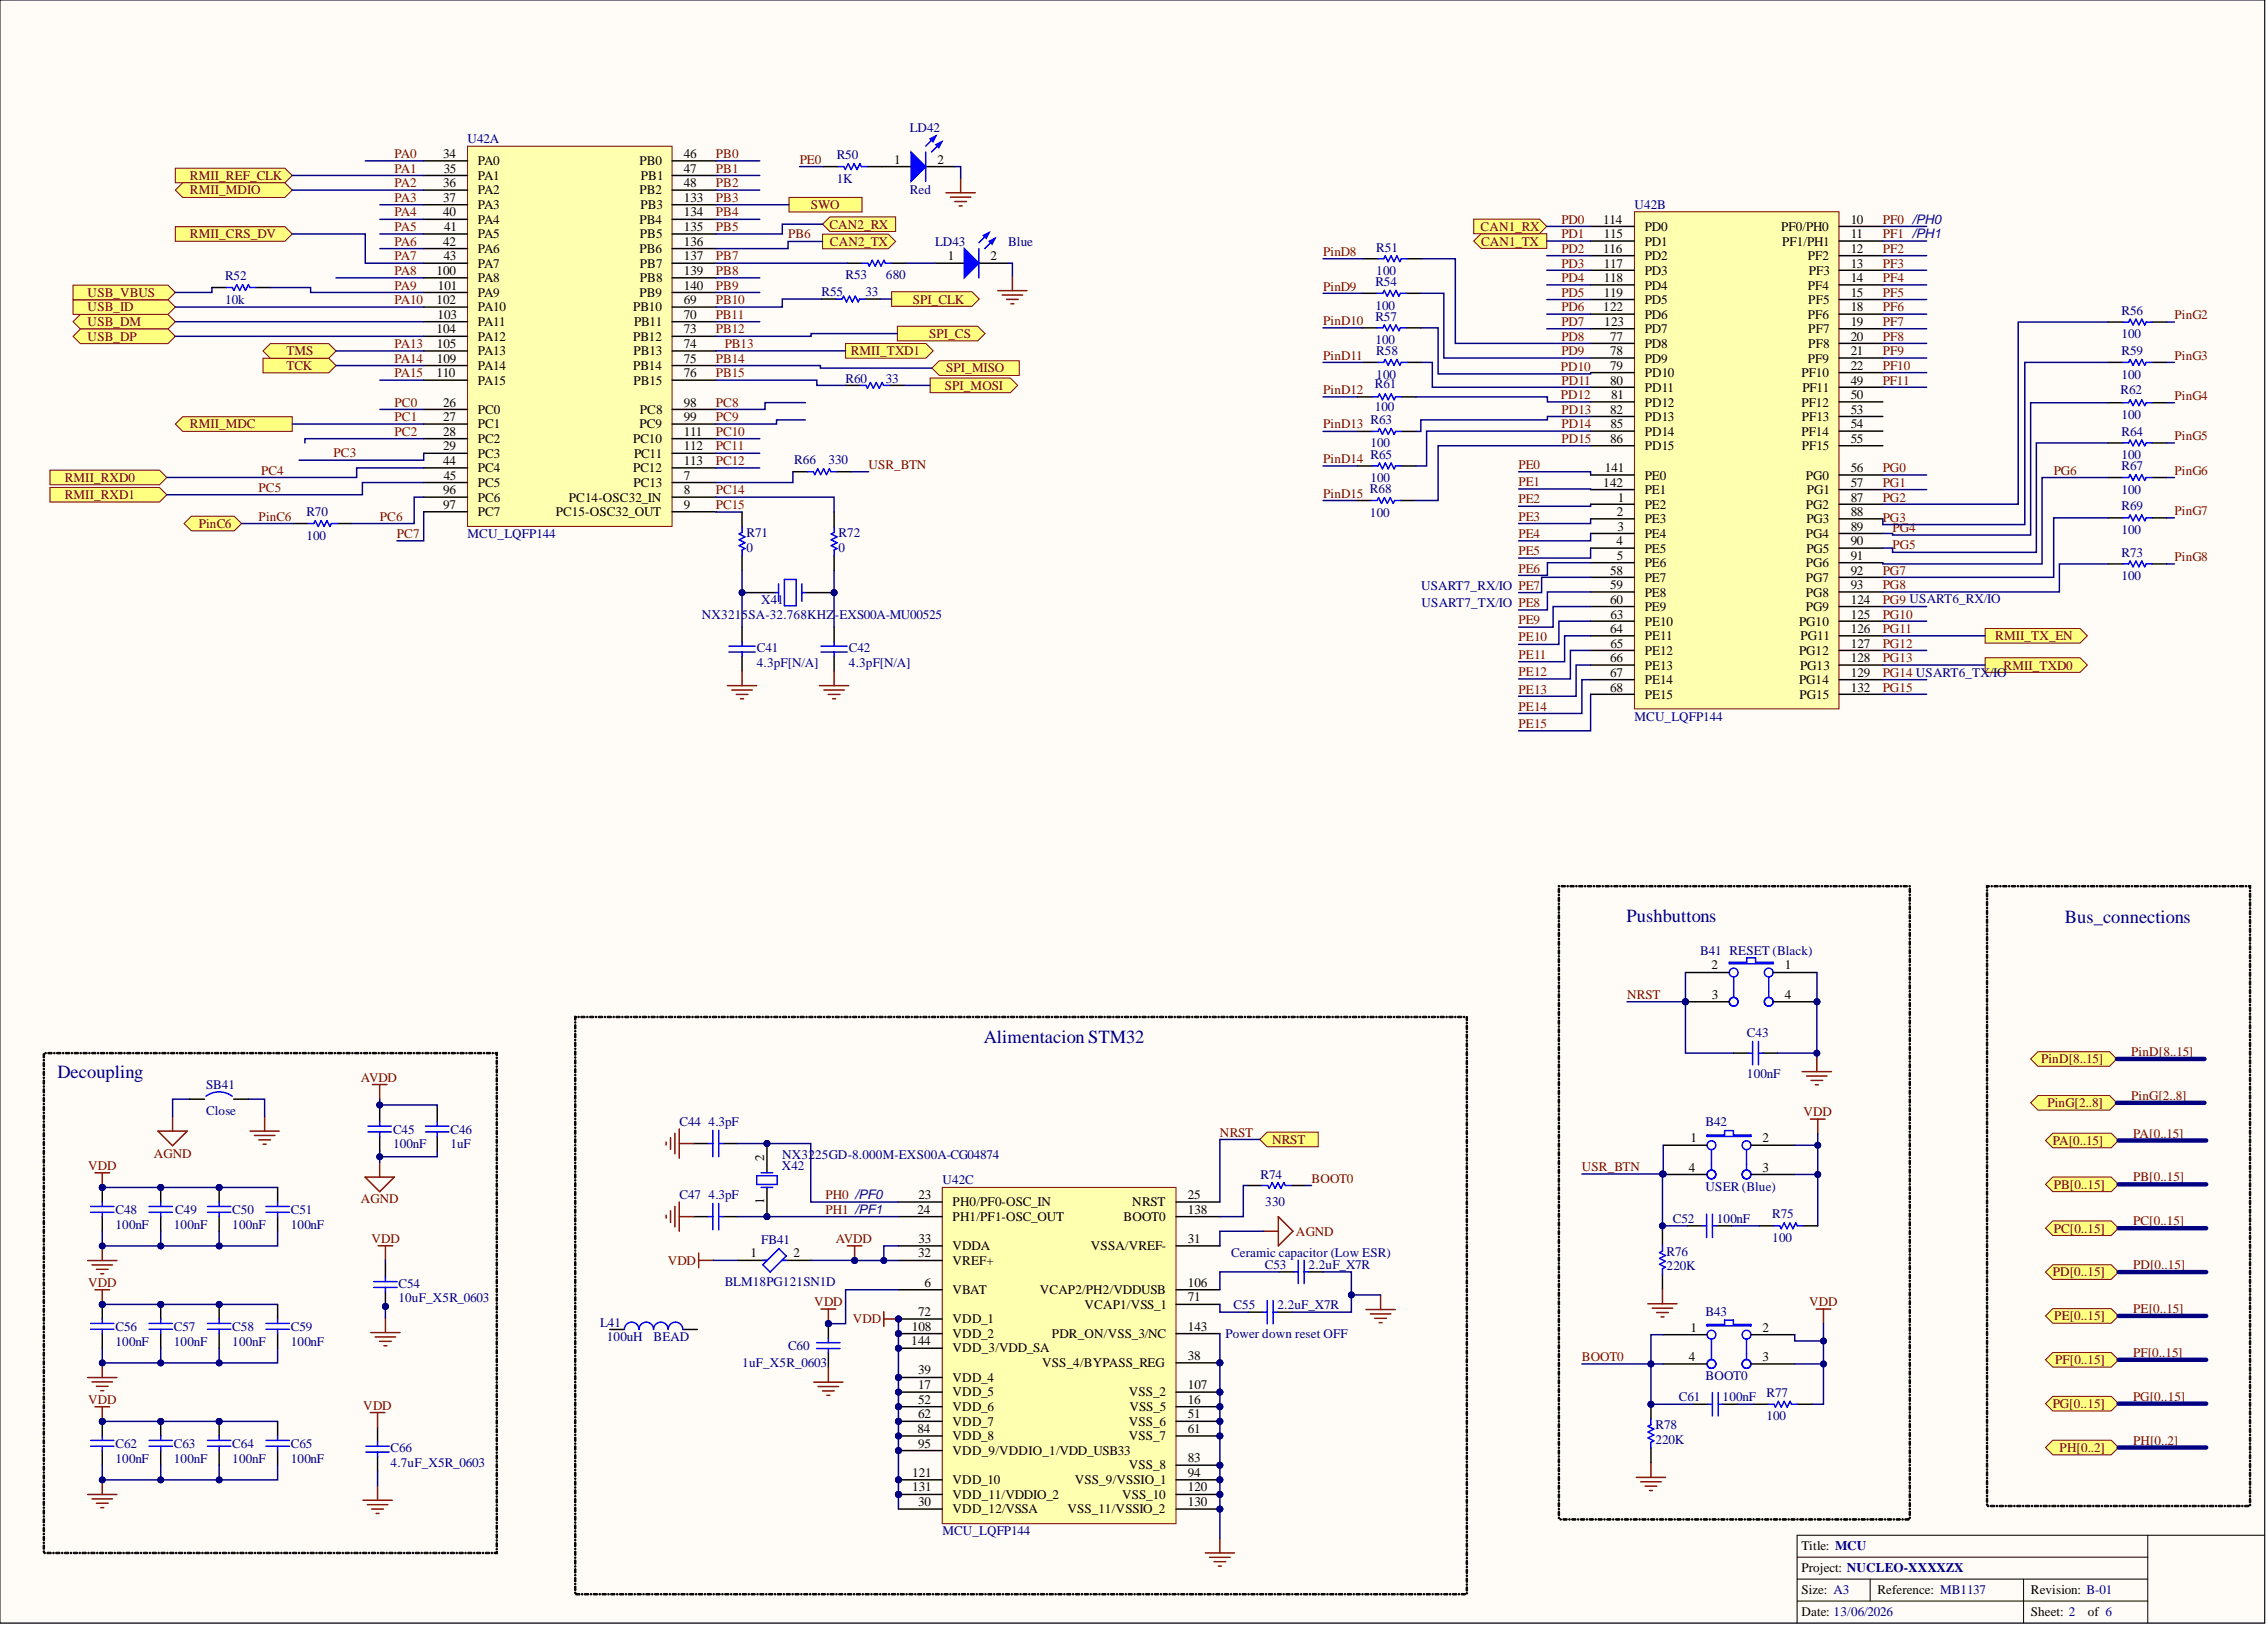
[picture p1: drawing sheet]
<svg xmlns="http://www.w3.org/2000/svg" width="393mm" height="282mm" viewBox="0 0 393 282" stroke-linecap="round" stroke-linejoin="round" font-family="sans-serif">
<defs><g id="words">
<g font-size="3.2" fill="#000080">
<text x="282.2" y="159.9">Pushbuttons</text>
<text x="358.3" y="160">Bus_connections</text>
<text x="170.7" y="181">Alimentacion STM32</text>
<text x="10" y="187">Decoupling</text>
</g>
<g font-size="2.3" fill="#000080">
<text x="157.9" y="22.8">LD42</text>
<text x="81.1" y="24.9">U42A</text>
<text x="145.2" y="27.6">R50</text>
<text x="145.2" y="31.7">1K</text>
<text x="157.9" y="33.7">Red</text>
<text x="283.6" y="36.3">U42B</text>
<text x="162.2" y="42.6">LD43</text>
<text x="174.9" y="42.6">Blue</text>
<text x="238.8" y="43.6">R51</text>
<text x="238.8" y="47.7">100</text>
<text x="39" y="48.6">R52</text>
<text x="39" y="52.7">10k</text>
<text x="142.6" y="51.4">R55</text>
<text x="146.7" y="48.4">R53</text>
<text x="150.2" y="51.4">33</text>
<text x="153.7" y="48.4">680</text>
<text x="238.6" y="49.6">R54</text>
<text x="238.6" y="53.7">100</text>
<text x="238.6" y="55.6">R57</text>
<text x="238.6" y="59.7">100</text>
<text x="368.1" y="54.6">R56</text>
<text x="368.1" y="58.7">100</text>
<text x="238.8" y="61.6">R58</text>
<text x="238.8" y="65.7">100</text>
<text x="368.1" y="61.6">R59</text>
<text x="368.1" y="65.7">100</text>
<text x="146.7" y="66.4">R60</text>
<text x="153.7" y="66.4">33</text>
<text x="238.6" y="67.4">R61</text>
<text x="238.6" y="71.4">100</text>
<text x="367.9" y="68.3">R62</text>
<text x="237.8" y="73.6">R63</text>
<text x="237.8" y="77.6">100</text>
<text x="368.1" y="72.6">100</text>
<text x="368.1" y="75.6">R64</text>
<text x="137.8" y="80.5">R66</text>
<text x="143.7" y="80.5">330</text>
<text x="237.8" y="79.6">R65</text>
<text x="237.8" y="83.6">100</text>
<text x="368.1" y="81.6">R67</text>
<text x="368.1" y="79.6">100</text>
<text x="53.2" y="89.5">R70</text>
<text x="237.7" y="85.6">R68</text>
<text x="237.7" y="89.6">100</text>
<text x="368.1" y="88.5">R69</text>
<text x="368.1" y="85.6">100</text>
<text x="53.2" y="93.6">100</text>
<text x="81.1" y="93.3">MCU_LQFP144</text>
<text x="129.5" y="93.2">R71</text>
<text x="129.5" y="95.7">0</text>
<text x="145.5" y="93.2">R72</text>
<text x="145.5" y="95.7">0</text>
<text x="368.1" y="92.6">100</text>
<text x="368.1" y="96.5">R73</text>
<text x="368.1" y="100.6">100</text>
<text x="121.8" y="107.3">NX3215SA-32.768KHZ</text>
<text x="132.1" y="104.8">X41</text>
<text x="144.9" y="107.3">-EXS00A-MU00525</text>
<text x="246.6" y="102.3">USART7_RX/IO PE7</text>
<text x="246.7" y="105.3">USART7_TX/IO PE8</text>
<text x="131.3" y="113.1">C41</text>
<text x="147.3" y="113.1">C42</text>
<text x="131.3" y="115.7">4.3pF[N/A]</text>
<text x="147.3" y="115.7">4.3pF[N/A]</text>
<text x="283.6" y="125">MCU_LQFP144</text>
<text x="295" y="165.6">B41 RESET (Black)</text>
<text x="303.1" y="179.9">C43</text>
<text x="35.7" y="188.9">SB41</text>
<text x="303.1" y="187">100nF</text>
<text x="35.7" y="193.4">Close</text>
<text x="68.2" y="196.6">C45</text>
<text x="78.2" y="196.6">C46</text>
<text x="117.9" y="195.3">C44</text>
<text x="123" y="195.3">4.3pF</text>
<text x="295.9" y="195.4">B42</text>
<text x="68.2" y="199.2">100nF</text>
<text x="78.2" y="199.2">1uF</text>
<text x="135.6" y="202.9">X42</text>
<text x="135.7" y="201.1">NX3225GD-8.000M-EXS00A-CG04874</text>
<text x="117.9" y="208">C47</text>
<text x="123" y="208">4.3pF</text>
<text x="163.5" y="205.4">U42C</text>
<text x="218.7" y="204.4">R74</text>
<text x="219.5" y="209.2">330</text>
<text x="295.9" y="206.5">USER (Blue)</text>
<text x="20" y="210.6">C48</text>
<text x="20" y="213.1">100nF</text>
<text x="30.2" y="213.1">100nF</text>
<text x="30.4" y="210.6">C49</text>
<text x="40.3" y="210.6">C50</text>
<text x="40.3" y="213.1">100nF</text>
<text x="50.4" y="210.6">C51</text>
<text x="50.4" y="213.1">100nF</text>
<text x="132.1" y="215.8">FB41</text>
<text x="290.3" y="212.1">C52</text>
<text x="297.9" y="212.1">100nF</text>
<text x="307.5" y="211.4">R75</text>
<text x="307.5" y="215.4">100</text>
<text x="213.6" y="218.1">Ceramic capacitor (Low ESR)</text>
<text x="219.5" y="220.1">C53</text>
<text x="227.1" y="220.1">2.2uF_X7R</text>
<text x="289.2" y="217.8">R76</text>
<text x="289.2" y="220.3">220K</text>
<text x="69.1" y="223.4">C54</text>
<text x="69.1" y="225.9">10uF_X5R_0603</text>
<text x="125.7" y="223.1">BLM18PG121SN1D</text>
<text x="214" y="227.1">C55</text>
<text x="221.7" y="227.1">2.2uF_X7R</text>
<text x="20" y="230.9">C56</text>
<text x="20" y="233.4">100nF</text>
<text x="30.2" y="230.9">C57</text>
<text x="30.2" y="233.4">100nF</text>
<text x="40.3" y="230.9">C58</text>
<text x="40.3" y="233.4">100nF</text>
<text x="50.4" y="230.9">C59</text>
<text x="50.4" y="233.4">100nF</text>
<text x="104.1" y="230.1">L41</text>
<text x="105.3" y="232.7">100uH</text>
<text x="113.4" y="232.7">BEAD</text>
<text x="212.6" y="232.1">Power down reset OFF</text>
<text x="295.9" y="228.3">B43</text>
<text x="128.8" y="237.1">1uF_X5R_0603</text>
<text x="136.7" y="234.1">C60</text>
<text x="295.9" y="239.4">BOOT0</text>
<text x="291.3" y="243.1">C61</text>
<text x="298.9" y="243.1">100nF</text>
<text x="306.5" y="242.3">R77</text>
<text x="20" y="251.2">C62</text>
<text x="30.2" y="251.2">C63</text>
<text x="40.3" y="251.2">C64</text>
<text x="50.4" y="251.2">C65</text>
<text x="67.8" y="251.8">C66</text>
<text x="287.2" y="247.9">R78</text>
<text x="287.2" y="250.4">220K</text>
<text x="306.5" y="246.4">100</text>
<text x="20" y="253.7">100nF</text>
<text x="30.2" y="253.7">100nF</text>
<text x="40.3" y="253.7">100nF</text>
<text x="50.4" y="253.7">100nF</text>
<text x="67.8" y="254.4">4.7uF_X5R_0603</text>
<text x="163.5" y="266.3">MCU_LQFP144</text>
</g>
<g font-size="2.3" fill="#800000">
<text x="68.4" y="27.4">PA0</text>
<text x="68.4" y="29.9">PA1</text>
<text x="124.2" y="29.9">PB1</text>
<text x="124.2" y="27.4">PB0</text>
<text x="138.8" y="28.4">PE0</text>
<text x="33" y="31.2">RMII_REF_CLK</text>
<text x="33" y="33.7">RMII_MDIO</text>
<text x="68.4" y="35">PA3</text>
<text x="68.4" y="32.5">PA2</text>
<text x="124.2" y="32.5">PB2</text>
<text x="124.2" y="35">PB3</text>
<text x="33" y="41.3">RMII_CRS_DV</text>
<text x="68.4" y="37.5">PA4</text>
<text x="68.4" y="40.1">PA5</text>
<text x="124.2" y="40.1">PB5</text>
<text x="124.2" y="37.5">PB4</text>
<text x="136.7" y="41.3">PB6</text>
<text x="140.7" y="36.3">SWO</text>
<text x="143.9" y="39.7">CAN2_RX</text>
<text x="256.9" y="40.1">CAN1_RX</text>
<text x="270.9" y="38.8">PD0</text>
<text x="270.9" y="41.3">PD1</text>
<text x="326.7" y="38.8">PF0 /PH0</text>
<text x="326.7" y="41.3">PF1 /PH1</text>
<text x="68.4" y="42.6">PA6</text>
<text x="68.4" y="45.1">PA7</text>
<text x="68.4" y="47.7">PA8</text>
<text x="124.2" y="45.1">PB7</text>
<text x="124.2" y="47.7">PB8</text>
<text x="144" y="42.6">CAN2_TX</text>
<text x="229.6" y="44.4">PinD8</text>
<text x="257" y="42.6">CAN1_TX</text>
<text x="270.9" y="43.9">PD2</text>
<text x="270.9" y="46.4">PD3</text>
<text x="326.7" y="43.9">PF2</text>
<text x="326.7" y="46.4">PF3</text>
<text x="15.2" y="51.5">USB_VBUS</text>
<text x="68.4" y="50.2">PA9</text>
<text x="68.4" y="52.8">PA10</text>
<text x="124.2" y="52.8">PB10</text>
<text x="124.2" y="50.2">PB9</text>
<text x="158.4" y="52.7">SPI_CLK</text>
<text x="229.6" y="50.4">PinD9</text>
<text x="270.9" y="49">PD4</text>
<text x="270.9" y="51.5">PD5</text>
<text x="326.7" y="49">PF4</text>
<text x="326.7" y="51.5">PF5</text>
<text x="15.2" y="56.6">USB_DM</text>
<text x="15.2" y="59.1">USB_DP</text>
<text x="15.2" y="54">USB_ID</text>
<text x="124.2" y="55.3">PB11</text>
<text x="124.2" y="57.8">PB12</text>
<text x="161.2" y="58.6">SPI_CS</text>
<text x="229.6" y="56.4">PinD10</text>
<text x="270.9" y="54">PD6</text>
<text x="270.9" y="56.6">PD7</text>
<text x="270.9" y="59.1">PD8</text>
<text x="326.7" y="59.1">PF8</text>
<text x="326.7" y="54">PF6</text>
<text x="326.7" y="56.6">PF7</text>
<text x="377.3" y="55.4">PinG2</text>
<text x="49.7" y="64.2">TCK</text>
<text x="49.7" y="61.6">TMS</text>
<text x="68.4" y="65.4">PA15</text>
<text x="68.4" y="60.4">PA13</text>
<text x="68.4" y="62.9">PA14</text>
<text x="124.2" y="62.9">PB14</text>
<text x="124.2" y="65.4">PB15</text>
<text x="125.7" y="60.4">PB13</text>
<text x="147.6" y="61.6">RMII_TXD1</text>
<text x="164.2" y="64.6">SPI_MISO</text>
<text x="229.6" y="62.4">PinD11</text>
<text x="270.8" y="64.3">PD10</text>
<text x="270.9" y="61.6">PD9</text>
<text x="326.7" y="61.6">PF9</text>
<text x="326.7" y="64.2">PF10</text>
<text x="377.3" y="62.4">PinG3</text>
<text x="68.4" y="70.5">PC0</text>
<text x="124.2" y="70.5">PC8</text>
<text x="163.9" y="67.6">SPI_MOSI</text>
<text x="229.6" y="68.3">PinD12</text>
<text x="270.8" y="69.2">PD12</text>
<text x="270.9" y="66.7">PD11</text>
<text x="270.9" y="71.8">PD13</text>
<text x="326.7" y="66.7">PF11</text>
<text x="377.3" y="69.3">PinG4</text>
<text x="33" y="74.3">RMII_MDC</text>
<text x="68.4" y="73">PC1</text>
<text x="68.4" y="75.6">PC2</text>
<text x="124.2" y="73">PC9</text>
<text x="124.2" y="75.6">PC10</text>
<text x="229.6" y="74.3">PinD13</text>
<text x="270.9" y="74.3">PD14</text>
<text x="270.9" y="76.9">PD15</text>
<text x="377.3" y="76.3">PinG5</text>
<text x="11.2" y="83.6">RMII_RXD0</text>
<text x="45.3" y="82.3">PC4</text>
<text x="57.9" y="79.3">PC3</text>
<text x="124.2" y="78.1">PC11</text>
<text x="124.2" y="80.7">PC12</text>
<text x="150.7" y="81.3">USR_BTN</text>
<text x="229.6" y="80.3">PinD14</text>
<text x="263.5" y="81.3">PE0</text>
<text x="326.7" y="81.9">PG0</text>
<text x="356.4" y="82.3">PG6</text>
<text x="377.3" y="82.3">PinG6</text>
<text x="11.2" y="86.6">RMII_RXD1</text>
<text x="44.9" y="85.3">PC5</text>
<text x="124.2" y="85.7">PC14</text>
<text x="124.2" y="88.3">PC15</text>
<text x="229.6" y="86.3">PinD15</text>
<text x="263.5" y="84.3">PE1</text>
<text x="263.5" y="87.3">PE2</text>
<text x="326.7" y="84.5">PG1</text>
<text x="326.7" y="87">PG2</text>
<text x="377.3" y="89.3">PinG7</text>
<text x="34.5" y="91.6">PinC6</text>
<text x="44.9" y="90.3">PinC6</text>
<text x="65.9" y="90.3">PC6</text>
<text x="68.9" y="93.3">PC7</text>
<text x="263.5" y="90.3">PE3</text>
<text x="263.5" y="93.3">PE4</text>
<text x="326.7" y="90.5">PG3</text>
<text x="328.4" y="92.3">PG4</text>
<text x="328.4" y="95.3">PG5</text>
<text x="263.5" y="96.3">PE5</text>
<text x="263.5" y="99.3">PE6</text>
<text x="326.7" y="99.7">PG7</text>
<text x="377.3" y="97.3">PinG8</text>
<text x="326.7" y="104.7">PG9 USART6_RX/IO</text>
<text x="326.7" y="102.2">PG8</text>
<text x="326.7" y="107.3">PG10</text>
<text x="263.5" y="108.3">PE9</text>
<text x="263.5" y="111.3">PE10</text>
<text x="326.7" y="109.8">PG11</text>
<text x="326.7" y="112.4">PG12</text>
<text x="346.2" y="111.1">RMII_TX_EN</text>
<text x="263.5" y="114.3">PE11</text>
<text x="263.5" y="117.3">PE12</text>
<text x="326.7" y="117.4">PG14 USART6_TX/IO</text>
<text x="326.7" y="114.9">PG13</text>
<text x="326.7" y="120">PG15</text>
<text x="347.6" y="116.2">RMII_TXD0</text>
<text x="263.5" y="120.3">PE13</text>
<text x="263.5" y="123.3">PE14</text>
<text x="263.5" y="126.2">PE15</text>
<text x="282.3" y="173.2">NRST</text>
<text x="354.2" y="184.5">PinD[8..15]</text>
<text x="369.8" y="183.2">PinD[8..15]</text>
<text x="62.6" y="187.6">AVDD</text>
<text x="369.8" y="190.8">PinG[2..8]</text>
<text x="211.7" y="197.2">NRST</text>
<text x="312.9" y="193.6">VDD</text>
<text x="355.3" y="192.1">PinG[2..8]</text>
<text x="370.1" y="197.3">PA[0..15]</text>
<text x="15.3" y="203">VDD</text>
<text x="26.7" y="200.8">AGND</text>
<text x="220.7" y="198.4">NRST</text>
<text x="274.5" y="203.2">USR_BTN</text>
<text x="356.2" y="198.6">PA[0..15]</text>
<text x="62.6" y="208.7">AGND</text>
<text x="143.2" y="208">PH0 /PF0</text>
<text x="227.6" y="205.2">BOOT0</text>
<text x="356.4" y="206.2">PB[0..15]</text>
<text x="370.1" y="204.9">PB[0..15]</text>
<text x="64.5" y="215.6">VDD</text>
<text x="143.2" y="210.5">PH1 /PF1</text>
<text x="145" y="215.6">AVDD</text>
<text x="224.9" y="214.3">AGND</text>
<text x="356.4" y="213.8">PC[0..15]</text>
<text x="370.1" y="212.5">PC[0..15]</text>
<text x="115.9" y="219.4">VDD</text>
<text x="356.2" y="221.4">PD[0..15]</text>
<text x="370.1" y="220.1">PD[0..15]</text>
<text x="15.3" y="223.3">VDD</text>
<text x="141.3" y="226.6">VDD</text>
<text x="313.9" y="226.6">VDD</text>
<text x="370.1" y="227.8">PE[0..15]</text>
<text x="148" y="229.5">VDD</text>
<text x="356.4" y="229">PE[0..15]</text>
<text x="274.5" y="236.1">BOOT0</text>
<text x="356.6" y="236.6">PF[0..15]</text>
<text x="370.1" y="235.4">PF[0..15]</text>
<text x="15.3" y="243.6">VDD</text>
<text x="63" y="244.5">VDD</text>
<text x="356.2" y="244.2">PG[0..15]</text>
<text x="370.1" y="243">PG[0..15]</text>
<text x="357.4" y="251.8">PH[0..2]</text>
<text x="370.1" y="250.6">PH[0..2]</text>
</g>
<g font-size="2.3">
<text x="76.9" y="27.4">34</text>
<text x="77" y="29.9">35</text>
<text x="82.9" y="28.7">PA0</text>
<text x="111" y="28.7">PB0</text>
<text x="118.6" y="27.4">46</text>
<text x="118.6" y="29.9">47</text>
<text x="155.1" y="28.4">1</text>
<text x="162.7" y="28.4">2</text>
<text x="76.9" y="32.5">36</text>
<text x="76.9" y="35">37</text>
<text x="82.9" y="31.2">PA1</text>
<text x="82.9" y="33.7">PA2</text>
<text x="111" y="33.7">PB2</text>
<text x="111.2" y="31.2">PB1</text>
<text x="118.6" y="32.5">48</text>
<text x="118.6" y="35">133</text>
<text x="76.9" y="37.5">40</text>
<text x="77.1" y="40.1">41</text>
<text x="82.9" y="36.3">PA3</text>
<text x="82.9" y="38.8">PA4</text>
<text x="82.9" y="41.3">PA5</text>
<text x="111" y="38.8">PB4</text>
<text x="111" y="41.3">PB5</text>
<text x="111.1" y="36.3">PB3</text>
<text x="118.6" y="37.5">134</text>
<text x="118.6" y="40.1">135</text>
<text x="278.2" y="38.8">114</text>
<text x="278.3" y="41.3">115</text>
<text x="285.4" y="40.1">PD0</text>
<text x="309" y="40.1">PF0/PH0</text>
<text x="321.1" y="38.8">10</text>
<text x="321.1" y="41.3">11</text>
<text x="75.7" y="47.7">100</text>
<text x="76.9" y="42.6">42</text>
<text x="77" y="45.1">43</text>
<text x="82.9" y="43.9">PA6</text>
<text x="82.9" y="46.4">PA7</text>
<text x="111" y="43.9">PB6</text>
<text x="111" y="46.4">PB7</text>
<text x="118.6" y="42.6">136</text>
<text x="118.6" y="45.1">137</text>
<text x="118.6" y="47.7">139</text>
<text x="164.4" y="45.1">1</text>
<text x="171.9" y="45.1">2</text>
<text x="278.2" y="43.9">116</text>
<text x="278.3" y="46.4">117</text>
<text x="285.4" y="42.6">PD1</text>
<text x="285.4" y="45.1">PD2</text>
<text x="285.4" y="47.7">PD3</text>
<text x="309.2" y="42.6">PF1/PH1</text>
<text x="313.7" y="45.1">PF2</text>
<text x="313.8" y="47.7">PF3</text>
<text x="321.1" y="43.9">12</text>
<text x="321.1" y="46.4">13</text>
<text x="75.7" y="52.8">102</text>
<text x="76" y="50.2">101</text>
<text x="82.9" y="49">PA8</text>
<text x="82.9" y="51.5">PA9</text>
<text x="111" y="51.5">PB9</text>
<text x="111" y="49">PB8</text>
<text x="118.6" y="52.8">69</text>
<text x="118.6" y="50.2">140</text>
<text x="278.3" y="49">118</text>
<text x="278.3" y="51.5">119</text>
<text x="285.4" y="50.2">PD4</text>
<text x="285.4" y="52.8">PD5</text>
<text x="313.7" y="50.2">PF4</text>
<text x="313.8" y="52.8">PF5</text>
<text x="321.1" y="49">14</text>
<text x="321.1" y="51.5">15</text>
<text x="75.7" y="57.8">104</text>
<text x="75.9" y="55.3">103</text>
<text x="82.9" y="54">PA10</text>
<text x="82.9" y="56.6">PA11</text>
<text x="82.9" y="59.1">PA12</text>
<text x="109.9" y="54">PB10</text>
<text x="109.9" y="59.1">PB12</text>
<text x="110" y="56.6">PB11</text>
<text x="118.6" y="55.3">70</text>
<text x="118.6" y="57.8">73</text>
<text x="278.2" y="54">122</text>
<text x="278.4" y="56.6">123</text>
<text x="279.4" y="59.1">77</text>
<text x="285.4" y="55.3">PD6</text>
<text x="285.4" y="57.8">PD7</text>
<text x="313.7" y="55.3">PF6</text>
<text x="313.8" y="57.8">PF7</text>
<text x="321.1" y="54">18</text>
<text x="321.1" y="56.6">19</text>
<text x="321.1" y="59.1">20</text>
<text x="75.7" y="65.4">110</text>
<text x="75.8" y="60.4">105</text>
<text x="75.8" y="62.9">109</text>
<text x="82.9" y="61.6">PA13</text>
<text x="82.9" y="64.2">PA14</text>
<text x="109.9" y="64.2">PB14</text>
<text x="109.9" y="61.6">PB13</text>
<text x="118.6" y="60.4">74</text>
<text x="118.6" y="62.9">75</text>
<text x="118.6" y="65.4">76</text>
<text x="279.4" y="61.6">78</text>
<text x="279.4" y="64.2">79</text>
<text x="285.4" y="60.4">PD8</text>
<text x="285.4" y="62.9">PD9</text>
<text x="285.4" y="65.4">PD10</text>
<text x="312.6" y="65.4">PF10</text>
<text x="313.7" y="62.9">PF9</text>
<text x="313.8" y="60.4">PF8</text>
<text x="321.1" y="61.6">21</text>
<text x="321.1" y="64.2">22</text>
<text x="76.9" y="70.5">26</text>
<text x="82.9" y="66.7">PA15</text>
<text x="82.9" y="71.8">PC0</text>
<text x="109.9" y="66.7">PB15</text>
<text x="111" y="71.8">PC8</text>
<text x="118.6" y="70.5">98</text>
<text x="279.4" y="66.7">80</text>
<text x="279.4" y="71.8">82</text>
<text x="279.5" y="69.2">81</text>
<text x="285.4" y="68">PD11</text>
<text x="285.4" y="70.5">PD12</text>
<text x="312.6" y="70.5">PF12</text>
<text x="312.7" y="68">PF11</text>
<text x="321.1" y="66.7">49</text>
<text x="321.1" y="69.2">50</text>
<text x="321.1" y="71.8">53</text>
<text x="76.9" y="73">27</text>
<text x="76.9" y="75.6">28</text>
<text x="82.9" y="74.3">PC1</text>
<text x="82.9" y="76.9">PC2</text>
<text x="109.9" y="76.9">PC10</text>
<text x="111" y="74.3">PC9</text>
<text x="118.6" y="73">99</text>
<text x="118.6" y="75.6">111</text>
<text x="279.4" y="76.9">86</text>
<text x="279.5" y="74.3">85</text>
<text x="285.4" y="73">PD13</text>
<text x="285.4" y="75.6">PD14</text>
<text x="312.6" y="75.6">PF14</text>
<text x="312.7" y="73">PF13</text>
<text x="321.1" y="74.3">54</text>
<text x="321.1" y="76.9">55</text>
<text x="76.9" y="78.1">29</text>
<text x="76.9" y="80.7">44</text>
<text x="77" y="83.2">45</text>
<text x="82.9" y="79.4">PC3</text>
<text x="82.9" y="81.9">PC4</text>
<text x="109.9" y="81.9">PC12</text>
<text x="110" y="79.4">PC11</text>
<text x="118.6" y="83.2">7</text>
<text x="118.6" y="78.1">112</text>
<text x="118.6" y="80.7">113</text>
<text x="278.4" y="81.9">141</text>
<text x="285.4" y="78.1">PD15</text>
<text x="285.4" y="83.2">PE0</text>
<text x="312.7" y="78.1">PF15</text>
<text x="313.3" y="83.2">PG0</text>
<text x="321.1" y="81.9">56</text>
<text x="76.9" y="85.7">96</text>
<text x="76.9" y="88.3">97</text>
<text x="82.9" y="84.5">PC5</text>
<text x="82.9" y="87">PC6</text>
<text x="82.9" y="89.5">PC7</text>
<text x="96.4" y="89.5">PC15-OSC32_OUT</text>
<text x="98.7" y="87">PC14-OSC32_IN</text>
<text x="109.9" y="84.5">PC13</text>
<text x="118.6" y="85.7">8</text>
<text x="118.6" y="88.3">9</text>
<text x="278.2" y="84.5">142</text>
<text x="280.6" y="89.5">2</text>
<text x="280.7" y="87">1</text>
<text x="285.4" y="88.3">PE2</text>
<text x="285.4" y="85.7">PE1</text>
<text x="313.3" y="88.3">PG2</text>
<text x="313.5" y="85.7">PG1</text>
<text x="321.1" y="87">87</text>
<text x="321.1" y="89.5">88</text>
<text x="321.1" y="84.5">57</text>
<text x="280.5" y="94.6">4</text>
<text x="280.6" y="92.1">3</text>
<text x="285.4" y="90.8">PE3</text>
<text x="285.4" y="93.3">PE4</text>
<text x="285.4" y="95.9">PE5</text>
<text x="313.3" y="93.3">PG4</text>
<text x="313.4" y="90.8">PG3</text>
<text x="313.4" y="95.9">PG5</text>
<text x="321.1" y="92.1">89</text>
<text x="321.1" y="94.6">90</text>
<text x="279.4" y="99.7">58</text>
<text x="280.6" y="97.1">5</text>
<text x="285.4" y="98.4">PE6</text>
<text x="285.4" y="100.9">PE7</text>
<text x="313.3" y="98.4">PG6</text>
<text x="313.3" y="100.9">PG7</text>
<text x="321.1" y="97.1">91</text>
<text x="321.1" y="99.7">92</text>
<text x="279.4" y="102.2">59</text>
<text x="279.4" y="104.7">60</text>
<text x="279.5" y="107.3">63</text>
<text x="285.4" y="103.5">PE8</text>
<text x="285.4" y="106">PE9</text>
<text x="313.3" y="103.5">PG8</text>
<text x="313.3" y="106">PG9</text>
<text x="321.1" y="102.2">93</text>
<text x="321.1" y="104.7">124</text>
<text x="321.1" y="107.3">125</text>
<text x="279.4" y="109.8">64</text>
<text x="279.5" y="112.4">65</text>
<text x="285.4" y="108.6">PE10</text>
<text x="285.4" y="111.1">PE11</text>
<text x="285.4" y="113.6">PE12</text>
<text x="312.2" y="108.6">PG10</text>
<text x="312.2" y="113.6">PG12</text>
<text x="312.4" y="111.1">PG11</text>
<text x="321.1" y="109.8">126</text>
<text x="321.1" y="112.4">127</text>
<text x="279.4" y="114.9">66</text>
<text x="279.4" y="117.4">67</text>
<text x="279.4" y="120">68</text>
<text x="285.4" y="116.2">PE13</text>
<text x="285.4" y="118.7">PE14</text>
<text x="312.2" y="118.7">PG14</text>
<text x="312.3" y="116.2">PG13</text>
<text x="321.1" y="114.9">128</text>
<text x="321.1" y="117.4">129</text>
<text x="321.1" y="120">132</text>
<text x="285.4" y="121.2">PE15</text>
<text x="312.2" y="121.2">PG15</text>
<text x="296.9" y="168.2">2</text>
<text x="297" y="173.2">3</text>
<text x="309.7" y="168.2">1</text>
<text x="309.7" y="173.2">4</text>
<text x="132.6" y="201.4" transform="rotate(-90 132.6 201.4)">2</text>
<text x="293.1" y="203.2">4</text>
<text x="293.3" y="198.2">1</text>
<text x="305.8" y="203.2">3</text>
<text x="305.8" y="198.2">2</text>
<text x="132.6" y="208.8" transform="rotate(-90 132.6 208.8)">1</text>
<text x="159.4" y="208">23</text>
<text x="165.3" y="209.2">PH0/PF0-OSC_IN</text>
<text x="196.5" y="209.2">NRST</text>
<text x="206.1" y="208">25</text>
<text x="159.2" y="210.5">24</text>
<text x="159.4" y="215.6">33</text>
<text x="165.3" y="211.8">PH1/PF1-OSC_OUT</text>
<text x="194.9" y="211.8">BOOT0</text>
<text x="206.1" y="210.5">138</text>
<text x="206.1" y="215.6">31</text>
<text x="130.2" y="218.1">1</text>
<text x="137.7" y="218.1">2</text>
<text x="159.3" y="218.1">32</text>
<text x="165.3" y="219.4">VREF+</text>
<text x="165.3" y="216.8">VDDA</text>
<text x="189.3" y="216.8">VSSA/VREF-</text>
<text x="160.4" y="223.2">6</text>
<text x="165.3" y="224.5">VBAT</text>
<text x="180.4" y="224.5">VCAP2/PH2/VDDUSB</text>
<text x="188.2" y="227">VCAP1/VSS_1</text>
<text x="206.1" y="223.2">106</text>
<text x="206.1" y="225.7">71</text>
<text x="158.1" y="233.3">144</text>
<text x="158.2" y="230.8">108</text>
<text x="159.3" y="228.3">72</text>
<text x="165.3" y="229.5">VDD_1</text>
<text x="165.3" y="232.1">VDD_2</text>
<text x="182.5" y="232.1">PDR_ON/VSS_3/NC</text>
<text x="206.1" y="230.8">143</text>
<text x="293.3" y="231.1">1</text>
<text x="305.8" y="231.1">2</text>
<text x="159.3" y="238.4">39</text>
<text x="165.3" y="239.7">VDD_4</text>
<text x="165.3" y="234.6">VDD_3/VDD_SA</text>
<text x="180.8" y="237.1">VSS_4/BYPASS_REG</text>
<text x="206.1" y="235.9">38</text>
<text x="293.1" y="236.1">4</text>
<text x="305.8" y="236.1">3</text>
<text x="159.3" y="240.9">17</text>
<text x="159.3" y="243.5">52</text>
<text x="165.3" y="242.2">VDD_5</text>
<text x="165.3" y="244.7">VDD_6</text>
<text x="195.9" y="242.2">VSS_2</text>
<text x="196" y="244.7">VSS_5</text>
<text x="206.1" y="243.5">16</text>
<text x="206.1" y="240.9">107</text>
<text x="159.2" y="248.5">84</text>
<text x="159.3" y="251.1">95</text>
<text x="159.3" y="246">62</text>
<text x="165.3" y="247.3">VDD_7</text>
<text x="165.3" y="249.8">VDD_8</text>
<text x="195.9" y="247.3">VSS_6</text>
<text x="195.9" y="249.8">VSS_7</text>
<text x="206.1" y="246">51</text>
<text x="206.1" y="248.5">61</text>
<text x="158.3" y="256.2">121</text>
<text x="165.3" y="257.4">VDD_10</text>
<text x="165.3" y="252.4">VDD_9/VDDIO_1/VDD_USB33</text>
<text x="186.5" y="257.4">VSS_9/VSSIO_1</text>
<text x="195.9" y="254.9">VSS_8</text>
<text x="206.1" y="256.2">94</text>
<text x="206.1" y="253.6">83</text>
<text x="158.3" y="258.7">131</text>
<text x="159.3" y="261.2">30</text>
<text x="165.3" y="262.5">VDD_12/VSSA</text>
<text x="165.3" y="260">VDD_11/VDDIO_2</text>
<text x="185.2" y="262.5">VSS_11/VSSIO_2</text>
<text x="194.7" y="260">VSS_10</text>
<text x="206.1" y="258.7">120</text>
<text x="206.1" y="261.2">130</text>
<text x="312.6" y="268.8">Title: MCU</text>
<text x="312.6" y="272.6">Project: NUCLEO-XXXXZX</text>
<text x="312.6" y="276.5">Size: A3</text>
<text x="312.6" y="280.3">Date: 13/06/2026</text>
<text x="325.8" y="276.5">Reference: MB1137</text>
<text x="352.4" y="280.3">Sheet: 2</text>
<text x="352.4" y="276.5">Revision: B-01</text>
<text x="362.3" y="280.3">of 6</text>
</g>
</g></defs>
<path d="M0 0h392.9v281.5h-392.9z" fill-rule="evenodd" fill="#fffcf8"/>
<path d="M0 0h392.9v281.5h-392.9z" fill="none" stroke="#000" stroke-width=".17"/>
<path d="M0 0h392.9v281.5h-392.9z" fill-rule="evenodd" fill="#fffcf8"/>
<path d="M0 0h392.9v281.5h-392.9zM311.8 270.1h60.9M311.8 273.9h60.9M311.8 277.7h60.9M324.5 273.9v3.8M351.1 273.9v7.6M372.7 266.3v15.2M392.9 266.3h-81.1v15.2" fill="none" stroke="#000" stroke-width=".17"/>
<path d="M15.2 238.9h5.1M16 239.7h3.5M17.7 236.4v2.5M16.7 240.5h2.1M17.5 241.2h.5" fill="none" stroke="#800000" stroke-width=".25"/>
<circle cx="17.7" cy="236.4" r=".51" fill="#000080"/>
<circle cx="17.7" cy="236.4" r=".51" fill="none" stroke="#000080" stroke-width=".17"/>
<g fill="none" stroke="#000" stroke-width=".25">
<path d="M128.8 88.8v2.5M128.8 96.4v2.6M144.7 88.8v2.5M144.7 96.4v2.6M128.8 108.8v2.5M128.8 113.9v2.5M144.7 108.8v2.5M144.7 113.9v2.5M120.4 198.4h2.5M125.5 198.4h2.5M300.8 182.7h2.5M305.9 182.7h2.5"/>
<path d="M120.4 211h2.5M125.5 211h2.5"/>
</g>
<g fill="none" stroke="#00f" stroke-width=".25">
<path d="M128.8 91.3v1.1l-.6 .2 1.1 .5-1.1 .5 1.1 .5-1.1 .5 1.1 .6-.5 .2v1M144.7 91.3v1.1l-.5 .2 1 .5-1 .5 1 .5-1 .5 1 .6-.5 .2v1M126.5 113.1h4.5M126.5 112.1h4.5M128.8 111.3v.8M128.8 113.1v.8M142.4 113.1h4.6M142.4 112.1h4.6M144.7 111.3v.8M144.7 113.1v.8M122.9 198.4h.8M123.7 196.1v4.5"/>
<path d="M124.7 196.1v4.5M124.7 198.4h.8M303.3 182.7h.8M304.1 180.6v4.1M305.1 180.6v4.1M305.1 182.7h.8M122.9 211h.8M123.7 208.8v4.5M124.7 211h.8M124.7 208.8v4.5"/>
</g>
<g fill="none" stroke="#800000" stroke-width=".25">
<path d="M126.2 118.9h5.1M127 119.7h3.5M128.8 116.4v2.5M142.2 118.9h5.1M142.9 119.7h3.6M144.7 116.4v2.5M127.7 120.5h2.1M128.5 121.2h.5M143.7 120.5h2M144.5 121.2h.5M115.6 198.1v.5M116.3 197.3v2.1"/>
<path d="M117.1 196.6v3.5M117.9 195.8v5.1M117.9 198.4h2.5M312.7 185.9h5.1M313.5 186.6h3.5M314.2 187.4h2.1M315 188.2h.5M315.2 183.3v2.6M115.6 210.8v.5M116.3 210v2.1M117.1 209.3v3.5M117.9 208.5v5.1"/>
<path d="M117.9 211h2.5"/>
</g>
<path d="M219.8 196.4h8.9v2.5h-8.9l-1.2-1.3z" fill-rule="evenodd" fill="#ffff80"/>
<path d="M219.8 196.4h8.9v2.5h-8.9l-1.2-1.3z" fill="none" stroke="#800000" stroke-width=".17"/>
<path d="M314.1 194.1h2.6M315.4 194.1v2.6M16.5 223.7h2.5M17.7 223.7v2.6" fill="none" stroke="#800000" stroke-width=".25"/>
<circle cx="17.7" cy="226.3" r=".51" fill="#000080"/>
<circle cx="17.7" cy="226.3" r=".51" fill="none" stroke="#000080" stroke-width=".17"/>
<path d="M105.8 230.6h2.5M118.5 230.6h2.5" fill="none" stroke="#000" stroke-width=".25"/>
<path d="M108.3 230.6a1.27 1.27 0 0 1 1.3-1.3 1.27 1.27 0 0 1 1.3 1.3 1.27 1.27 0 0 1 1.2-1.3 1.27 1.27 0 0 1 1.3 1.3 1.27 1.27 0 0 1 1.3-1.3 1.27 1.27 0 0 1 1.2 1.3 1.27 1.27 0 0 1 1.3-1.3 1.27 1.27 0 0 1 1.3 1.3" fill="none" stroke="#00f" stroke-width=".25"/>
<path d="M147 216.1h2.5M148.3 216.1v2.5" fill="none" stroke="#800000" stroke-width=".25"/>
<circle cx="148.3" cy="218.6" r=".51" fill="#000080"/>
<circle cx="148.3" cy="218.6" r=".51" fill="none" stroke="#000080" stroke-width=".17"/>
<path d="M356.2 196.6h10.1l1.3 1.2-1.3 1.3h-10.1l-1.3-1.3z" fill-rule="evenodd" fill="#ffff80"/>
<path d="M356.2 196.6h10.1l1.3 1.2-1.3 1.3h-10.1l-1.3-1.3z" fill="none" stroke="#800000" stroke-width=".17"/>
<path d="M356.2 204.2h10.1l1.3 1.2-1.3 1.3h-10.1l-1.3-1.3z" fill-rule="evenodd" fill="#ffff80"/>
<path d="M356.2 204.2h10.1l1.3 1.2-1.3 1.3h-10.1l-1.3-1.3z" fill="none" stroke="#800000" stroke-width=".17"/>
<path d="M356.2 211.8h10.1l1.3 1.2-1.3 1.3h-10.1l-1.3-1.3z" fill-rule="evenodd" fill="#ffff80"/>
<path d="M356.2 211.8h10.1l1.3 1.2-1.3 1.3h-10.1l-1.3-1.3z" fill="none" stroke="#800000" stroke-width=".17"/>
<path d="M45.6 62.1h11.4l1.3 1.3-1.3 1.3h-11.4z" fill-rule="evenodd" fill="#ffff80"/>
<path d="M45.6 62.1h11.4l1.3 1.3-1.3 1.3h-11.4z" fill="none" stroke="#800000" stroke-width=".17"/>
<path d="M46.9 59.6h10.1l1.3 1.3-1.3 1.2h-10.1l-1.3-1.2z" fill-rule="evenodd" fill="#ffff80"/>
<path d="M46.9 59.6h10.1l1.3 1.3-1.3 1.2h-10.1l-1.3-1.2z" fill="none" stroke="#800000" stroke-width=".17"/>
<path d="M136.9 34.2h12.7v2.6h-12.7z" fill-rule="evenodd" fill="#ffff80"/>
<path d="M136.9 34.2h12.7v2.6h-12.7z" fill="none" stroke="#800000" stroke-width=".17"/>
<path d="M64.6 188.1h2.5M65.9 188.1v2.6M63.3 204.2h5.1l-2.5 2.5zM65.9 201.6v2.6" fill="none" stroke="#800000" stroke-width=".25"/>
<path d="M65.9 192v2.6M65.9 197.1v2.5" fill="none" stroke="#000" stroke-width=".25"/>
<path d="M63.9 196.3h4M63.9 195.3h4M65.9 194.6v.7M65.9 196.3v.8" fill="none" stroke="#00f" stroke-width=".25"/>
<circle cx="143.7" cy="229.6" r=".51" fill="#000080"/>
<circle cx="143.7" cy="229.6" r=".51" fill="none" stroke="#000080" stroke-width=".17"/>
<path d="M143.7 229.6v2.5" fill="none" stroke="#000" stroke-width=".25"/>
<circle cx="143.7" cy="229.6" r=".51" fill="#000080"/>
<circle cx="143.7" cy="229.6" r=".51" fill="none" stroke="#000080" stroke-width=".17"/>
<path d="M143.7 234.7v2.5" fill="none" stroke="#000" stroke-width=".25"/>
<path d="M141.7 233.9h4.1M141.7 232.9h4.1M143.7 232.1v.8M143.7 233.9v.8" fill="none" stroke="#00f" stroke-width=".25"/>
<path d="M142.5 227.1h2.5M143.7 227.1v2.5" fill="none" stroke="#800000" stroke-width=".25"/>
<circle cx="143.7" cy="229.6" r=".51" fill="#000080"/>
<circle cx="143.7" cy="229.6" r=".51" fill="none" stroke="#000080" stroke-width=".17"/>
<path d="M141.2 239.7h5.1M143.7 237.2v2.5M142 240.5h3.5M142.7 241.3h2M143.5 242h.5" fill="none" stroke="#800000" stroke-width=".25"/>
<path d="M216.6 227.6h2.5M221.7 227.6h2.5M222 220.6h2.5M227 220.6h2.6" fill="none" stroke="#000" stroke-width=".25"/>
<path d="M225.3 218.6v4M226.3 218.6v4M219.1 227.6h.8M219.9 225.6v4M220.9 225.6v4M220.9 227.6h.8M224.5 220.6h.8M226.3 220.6h.7" fill="none" stroke="#00f" stroke-width=".25"/>
<path d="M81.1 25.4h35.5v65.9h-35.5z" fill-rule="evenodd" fill="#ffffb0"/>
<path d="M81.1 25.4h35.5v65.9h-35.5z" fill="none" stroke="#800000" stroke-width=".17"/>
<g fill="none" stroke="#000" stroke-width=".25">
<path d="M73.5 27.9h7.6M73.5 30.4h7.6M73.5 33h7.6M73.5 35.5h7.6M73.5 38h7.6M116.6 27.9h7.6M116.6 30.4h7.6M116.6 33h7.6M116.6 35.5h7.6M116.6 38h7.6M73.5 40.6h7.6M73.5 43.1h7.6"/>
<path d="M73.5 45.7h7.6M73.5 53.3h7.6M73.5 55.8h7.6M73.5 58.3h7.6M73.5 48.2h7.6M73.5 50.7h7.6M116.6 40.6h7.6M116.6 43.1h7.6M116.6 45.7h7.6M116.6 53.3h7.6M116.6 55.8h7.6M116.6 58.3h7.6"/>
<path d="M116.6 48.2h7.6M116.6 50.7h7.6M73.5 60.9h7.6M73.5 63.4h7.6M73.5 65.9h7.6M73.5 71h7.6M73.5 73.6h7.6M73.5 76.1h7.6M73.5 78.6h7.6M116.6 60.9h7.6M116.6 63.4h7.6M116.6 65.9h7.6"/>
<path d="M116.6 71h7.6M116.6 73.6h7.6M116.6 76.1h7.6M116.6 78.6h7.6M73.5 83.7h7.6M73.5 86.2h7.6M73.5 88.8h7.6M73.5 81.2h7.6M116.6 83.7h7.6M116.6 86.2h7.6M116.6 88.8h7.6M116.6 81.2h7.6"/>
</g>
<path d="M283.6 36.7h35.5v86.3h-35.5z" fill-rule="evenodd" fill="#ffffb0"/>
<path d="M283.6 36.7h35.5v86.3h-35.5z" fill="none" stroke="#800000" stroke-width=".17"/>
<g fill="none" stroke="#000" stroke-width=".25">
<path d="M276 39.3h7.6M319.1 39.3h7.6M276 59.6h7.6M276 41.8h7.6M276 44.3h7.6M276 46.9h7.6M276 49.4h7.6M276 52h7.6M276 54.5h7.6M276 57h7.6M319.1 59.6h7.6M319.1 41.8h7.6"/>
<path d="M319.1 44.3h7.6M319.1 46.9h7.6M319.1 49.4h7.6M319.1 52h7.6M319.1 54.5h7.6M319.1 57h7.6M276 62.1h7.6M276 64.6h7.6M276 67.2h7.6M276 69.7h7.6M276 72.2h7.6M276 74.8h7.6"/>
<path d="M276 77.3h7.6M319.1 62.1h7.6M319.1 64.6h7.6M319.1 67.2h7.6M319.1 69.7h7.6M319.1 72.2h7.6M319.1 74.8h7.6M319.1 77.3h7.6M276 87.5h7.6M276 90h7.6M276 92.5h7.6M276 95.1h7.6"/>
<path d="M276 97.6h7.6M276 82.4h7.6M276 84.9h7.6M319.1 87.5h7.6M319.1 90h7.6M319.1 92.5h7.6M319.1 95.1h7.6M319.1 97.6h7.6M319.1 82.4h7.6M319.1 84.9h7.6M276 100.1h7.6M276 102.7h7.6"/>
<path d="M276 105.2h7.6M276 107.8h7.6M276 110.3h7.6M276 112.8h7.6M276 115.4h7.6M276 117.9h7.6M319.1 100.1h7.6M319.1 102.7h7.6M319.1 105.2h7.6M319.1 107.8h7.6M319.1 110.3h7.6M319.1 112.8h7.6"/>
<path d="M319.1 115.4h7.6M319.1 117.9h7.6M276 120.4h7.6M319.1 120.4h7.6"/>
</g>
<circle cx="211.7" cy="244" r=".51" fill="#000080"/>
<circle cx="211.7" cy="244" r=".51" fill="none" stroke="#000080" stroke-width=".17"/>
<circle cx="155.9" cy="241.5" r=".51" fill="#000080"/>
<circle cx="155.9" cy="241.5" r=".51" fill="none" stroke="#000080" stroke-width=".17"/>
<circle cx="155.9" cy="256.7" r=".51" fill="#000080"/>
<circle cx="155.9" cy="256.7" r=".51" fill="none" stroke="#000080" stroke-width=".17"/>
<circle cx="155.9" cy="251.6" r=".51" fill="#000080"/>
<circle cx="155.9" cy="251.6" r=".51" fill="none" stroke="#000080" stroke-width=".17"/>
<circle cx="155.9" cy="244" r=".51" fill="#000080"/>
<circle cx="155.9" cy="244" r=".51" fill="none" stroke="#000080" stroke-width=".17"/>
<circle cx="155.9" cy="246.5" r=".51" fill="#000080"/>
<circle cx="155.9" cy="246.5" r=".51" fill="none" stroke="#000080" stroke-width=".17"/>
<circle cx="155.9" cy="249.1" r=".51" fill="#000080"/>
<circle cx="155.9" cy="249.1" r=".51" fill="none" stroke="#000080" stroke-width=".17"/>
<circle cx="155.9" cy="259.2" r=".51" fill="#000080"/>
<circle cx="155.9" cy="259.2" r=".51" fill="none" stroke="#000080" stroke-width=".17"/>
<circle cx="211.7" cy="259.2" r=".51" fill="#000080"/>
<circle cx="211.7" cy="259.2" r=".51" fill="none" stroke="#000080" stroke-width=".17"/>
<circle cx="211.7" cy="256.7" r=".51" fill="#000080"/>
<circle cx="211.7" cy="256.7" r=".51" fill="none" stroke="#000080" stroke-width=".17"/>
<circle cx="211.7" cy="246.5" r=".51" fill="#000080"/>
<circle cx="211.7" cy="246.5" r=".51" fill="none" stroke="#000080" stroke-width=".17"/>
<circle cx="211.7" cy="249.1" r=".51" fill="#000080"/>
<circle cx="211.7" cy="249.1" r=".51" fill="none" stroke="#000080" stroke-width=".17"/>
<circle cx="211.7" cy="254.1" r=".51" fill="#000080"/>
<circle cx="211.7" cy="254.1" r=".51" fill="none" stroke="#000080" stroke-width=".17"/>
<circle cx="211.7" cy="261.8" r=".51" fill="#000080"/>
<circle cx="211.7" cy="261.8" r=".51" fill="none" stroke="#000080" stroke-width=".17"/>
<circle cx="155.9" cy="238.9" r=".51" fill="#000080"/>
<circle cx="155.9" cy="238.9" r=".51" fill="none" stroke="#000080" stroke-width=".17"/>
<circle cx="155.9" cy="228.8" r=".51" fill="#000080"/>
<circle cx="155.9" cy="228.8" r=".51" fill="none" stroke="#000080" stroke-width=".17"/>
<circle cx="155.9" cy="231.3" r=".51" fill="#000080"/>
<circle cx="155.9" cy="231.3" r=".51" fill="none" stroke="#000080" stroke-width=".17"/>
<circle cx="155.9" cy="233.9" r=".51" fill="#000080"/>
<circle cx="155.9" cy="233.9" r=".51" fill="none" stroke="#000080" stroke-width=".17"/>
<circle cx="211.7" cy="241.5" r=".51" fill="#000080"/>
<circle cx="211.7" cy="241.5" r=".51" fill="none" stroke="#000080" stroke-width=".17"/>
<circle cx="211.7" cy="236.4" r=".51" fill="#000080"/>
<circle cx="211.7" cy="236.4" r=".51" fill="none" stroke="#000080" stroke-width=".17"/>
<path d="M163.5 206h40.6v58.3h-40.6z" fill-rule="evenodd" fill="#ffffb0"/>
<path d="M163.5 206h40.6v58.3h-40.6z" fill="none" stroke="#800000" stroke-width=".17"/>
<path d="M204.1 244h7.6" fill="none" stroke="#000" stroke-width=".25"/>
<circle cx="211.7" cy="244" r=".51" fill="#000080"/>
<circle cx="211.7" cy="244" r=".51" fill="none" stroke="#000080" stroke-width=".17"/>
<path d="M155.9 241.5h7.6" fill="none" stroke="#000" stroke-width=".25"/>
<circle cx="155.9" cy="241.5" r=".51" fill="#000080"/>
<circle cx="155.9" cy="241.5" r=".51" fill="none" stroke="#000080" stroke-width=".17"/>
<path d="M155.9 218.6h7.6M155.9 256.7h7.6M155.9 261.8h7.6" fill="none" stroke="#000" stroke-width=".25"/>
<circle cx="155.9" cy="256.7" r=".51" fill="#000080"/>
<circle cx="155.9" cy="256.7" r=".51" fill="none" stroke="#000080" stroke-width=".17"/>
<path d="M155.9 251.6h7.6" fill="none" stroke="#000" stroke-width=".25"/>
<circle cx="155.9" cy="251.6" r=".51" fill="#000080"/>
<circle cx="155.9" cy="251.6" r=".51" fill="none" stroke="#000080" stroke-width=".17"/>
<path d="M155.9 244h7.6" fill="none" stroke="#000" stroke-width=".25"/>
<circle cx="155.9" cy="244" r=".51" fill="#000080"/>
<circle cx="155.9" cy="244" r=".51" fill="none" stroke="#000080" stroke-width=".17"/>
<path d="M155.9 246.5h7.6" fill="none" stroke="#000" stroke-width=".25"/>
<circle cx="155.9" cy="246.5" r=".51" fill="#000080"/>
<circle cx="155.9" cy="246.5" r=".51" fill="none" stroke="#000080" stroke-width=".17"/>
<path d="M155.9 249.1h7.6" fill="none" stroke="#000" stroke-width=".25"/>
<circle cx="155.9" cy="249.1" r=".51" fill="#000080"/>
<circle cx="155.9" cy="249.1" r=".51" fill="none" stroke="#000080" stroke-width=".17"/>
<path d="M155.9 259.2h7.6" fill="none" stroke="#000" stroke-width=".25"/>
<circle cx="155.9" cy="259.2" r=".51" fill="#000080"/>
<circle cx="155.9" cy="259.2" r=".51" fill="none" stroke="#000080" stroke-width=".17"/>
<path d="M204.1 259.2h7.6" fill="none" stroke="#000" stroke-width=".25"/>
<circle cx="211.7" cy="259.2" r=".51" fill="#000080"/>
<circle cx="211.7" cy="259.2" r=".51" fill="none" stroke="#000080" stroke-width=".17"/>
<path d="M204.1 256.7h7.6" fill="none" stroke="#000" stroke-width=".25"/>
<circle cx="211.7" cy="256.7" r=".51" fill="#000080"/>
<circle cx="211.7" cy="256.7" r=".51" fill="none" stroke="#000080" stroke-width=".17"/>
<path d="M204.1 246.5h7.6" fill="none" stroke="#000" stroke-width=".25"/>
<circle cx="211.7" cy="246.5" r=".51" fill="#000080"/>
<circle cx="211.7" cy="246.5" r=".51" fill="none" stroke="#000080" stroke-width=".17"/>
<path d="M204.1 249.1h7.6" fill="none" stroke="#000" stroke-width=".25"/>
<circle cx="211.7" cy="249.1" r=".51" fill="#000080"/>
<circle cx="211.7" cy="249.1" r=".51" fill="none" stroke="#000080" stroke-width=".17"/>
<path d="M204.1 254.2h7.6" fill="none" stroke="#000" stroke-width=".25"/>
<circle cx="211.7" cy="254.1" r=".51" fill="#000080"/>
<circle cx="211.7" cy="254.1" r=".51" fill="none" stroke="#000080" stroke-width=".17"/>
<path d="M204.1 261.8h7.6" fill="none" stroke="#000" stroke-width=".25"/>
<circle cx="211.7" cy="261.8" r=".51" fill="#000080"/>
<circle cx="211.7" cy="261.8" r=".51" fill="none" stroke="#000080" stroke-width=".17"/>
<path d="M155.9 208.5h7.6M155.9 211h7.6M155.9 216.1h7.6M204.1 208.5h7.6M204.1 211h7.6M155.9 238.9h7.6M204.1 223.7h7.6M204.1 231.3h7.6" fill="none" stroke="#000" stroke-width=".25"/>
<circle cx="155.9" cy="238.9" r=".51" fill="#000080"/>
<circle cx="155.9" cy="238.9" r=".51" fill="none" stroke="#000080" stroke-width=".17"/>
<path d="M155.9 228.8h7.6" fill="none" stroke="#000" stroke-width=".25"/>
<circle cx="155.9" cy="228.8" r=".51" fill="#000080"/>
<circle cx="155.9" cy="228.8" r=".51" fill="none" stroke="#000080" stroke-width=".17"/>
<path d="M155.9 231.3h7.6" fill="none" stroke="#000" stroke-width=".25"/>
<circle cx="155.9" cy="231.3" r=".51" fill="#000080"/>
<circle cx="155.9" cy="231.3" r=".51" fill="none" stroke="#000080" stroke-width=".17"/>
<path d="M155.9 233.9h7.6" fill="none" stroke="#000" stroke-width=".25"/>
<circle cx="155.9" cy="233.9" r=".51" fill="#000080"/>
<circle cx="155.9" cy="233.9" r=".51" fill="none" stroke="#000080" stroke-width=".17"/>
<path d="M204.1 216.1h7.6M155.9 223.7h7.6M204.1 241.5h7.6" fill="none" stroke="#000" stroke-width=".25"/>
<circle cx="211.7" cy="241.5" r=".51" fill="#000080"/>
<circle cx="211.7" cy="241.5" r=".51" fill="none" stroke="#000080" stroke-width=".17"/>
<path d="M204.1 236.4h7.6" fill="none" stroke="#000" stroke-width=".25"/>
<circle cx="211.7" cy="236.4" r=".51" fill="#000080"/>
<circle cx="211.7" cy="236.4" r=".51" fill="none" stroke="#000080" stroke-width=".17"/>
<path d="M204.1 226.3h7.6" fill="none" stroke="#000" stroke-width=".25"/>
<path d="M121.2 217.4v2.5M121.2 218.6h2.6M153.4 227.5v2.6M153.4 228.8h2.5" fill="none" stroke="#800000" stroke-width=".25"/>
<circle cx="155.9" cy="228.8" r=".51" fill="#000080"/>
<circle cx="155.9" cy="228.8" r=".51" fill="none" stroke="#000080" stroke-width=".17"/>
<path d="M219.3 213.6h2.5M221.8 211l2.5 2.6-2.5 2.5zM237 227.2h5.1M237.8 227.9h3.5M238.5 228.7h2.1M239.3 229.4h.5M239.5 224.6v2.6M209.1 269.4h5.1M209.9 270.1h3.5M210.6 270.9h2.1M211.4 271.6h.5M211.7 266.8v2.6" fill="none" stroke="#800000" stroke-width=".25"/>
<circle cx="38" cy="206" r=".51" fill="#000080"/>
<circle cx="38" cy="206" r=".51" fill="none" stroke="#000080" stroke-width=".17"/>
<path d="M38 206v2.5" fill="none" stroke="#000" stroke-width=".25"/>
<circle cx="38" cy="206" r=".51" fill="#000080"/>
<circle cx="38" cy="206" r=".51" fill="none" stroke="#000080" stroke-width=".17"/>
<path d="M38 211v2.6M48.2 206v2.5M48.2 211v2.6" fill="none" stroke="#000" stroke-width=".25"/>
<path d="M36 210.3h4.1M36 209.3h4.1M38 208.5v.8M38 210.3v.7M46.1 210.3h4.1M46.1 209.3h4.1M48.2 208.5v.8M48.2 210.3v.7" fill="none" stroke="#00f" stroke-width=".25"/>
<circle cx="27.9" cy="206" r=".51" fill="#000080"/>
<circle cx="27.9" cy="206" r=".51" fill="none" stroke="#000080" stroke-width=".17"/>
<path d="M27.9 206v2.5" fill="none" stroke="#000" stroke-width=".25"/>
<circle cx="27.9" cy="206" r=".51" fill="#000080"/>
<circle cx="27.9" cy="206" r=".51" fill="none" stroke="#000080" stroke-width=".17"/>
<path d="M27.9 211v2.6" fill="none" stroke="#000" stroke-width=".25"/>
<path d="M25.9 210.3h4M25.9 209.3h4M27.9 208.5v.8M27.9 210.3v.7" fill="none" stroke="#00f" stroke-width=".25"/>
<path d="M15.2 218.7h5.1M16 219.4h3.5M17.7 216.1v2.6M16.7 220.2h2.1M17.5 220.9h.5" fill="none" stroke="#800000" stroke-width=".25"/>
<circle cx="17.7" cy="216.1" r=".51" fill="#000080"/>
<circle cx="17.7" cy="216.1" r=".51" fill="none" stroke="#000080" stroke-width=".17"/>
<circle cx="17.7" cy="206" r=".51" fill="#000080"/>
<circle cx="17.7" cy="206" r=".51" fill="none" stroke="#000080" stroke-width=".17"/>
<path d="M17.7 206v2.5" fill="none" stroke="#000" stroke-width=".25"/>
<circle cx="17.7" cy="206" r=".51" fill="#000080"/>
<circle cx="17.7" cy="206" r=".51" fill="none" stroke="#000080" stroke-width=".17"/>
<path d="M17.7 211v2.6" fill="none" stroke="#000" stroke-width=".25"/>
<path d="M15.7 210.3h4.1M15.7 209.3h4.1M17.7 208.5v.8M17.7 210.3v.7" fill="none" stroke="#00f" stroke-width=".25"/>
<path d="M16.5 203.4h2.5M17.7 203.4v2.6" fill="none" stroke="#800000" stroke-width=".25"/>
<circle cx="17.7" cy="206" r=".51" fill="#000080"/>
<circle cx="17.7" cy="206" r=".51" fill="none" stroke="#000080" stroke-width=".17"/>
<path d="M15.2 259.2h5.1M16 260h3.5M17.7 256.7v2.5M16.7 260.8h2.1M17.5 261.5h.5" fill="none" stroke="#800000" stroke-width=".25"/>
<circle cx="17.7" cy="256.7" r=".51" fill="#000080"/>
<circle cx="17.7" cy="256.7" r=".51" fill="none" stroke="#000080" stroke-width=".17"/>
<circle cx="17.7" cy="246.6" r=".51" fill="#000080"/>
<circle cx="17.7" cy="246.6" r=".51" fill="none" stroke="#000080" stroke-width=".17"/>
<path d="M17.7 246.6v2.5" fill="none" stroke="#000" stroke-width=".25"/>
<circle cx="17.7" cy="246.6" r=".51" fill="#000080"/>
<circle cx="17.7" cy="246.6" r=".51" fill="none" stroke="#000080" stroke-width=".17"/>
<path d="M17.7 251.6v2.6" fill="none" stroke="#000" stroke-width=".25"/>
<path d="M15.7 250.9h4.1M15.7 249.8h4.1M17.7 249.1v.7M17.7 250.9v.7" fill="none" stroke="#00f" stroke-width=".25"/>
<path d="M16.5 244h2.5M17.7 244v2.6" fill="none" stroke="#800000" stroke-width=".25"/>
<circle cx="17.7" cy="246.6" r=".51" fill="#000080"/>
<circle cx="17.7" cy="246.6" r=".51" fill="none" stroke="#000080" stroke-width=".17"/>
<path d="M356.2 219.4h10.1l1.3 1.3-1.3 1.2h-10.1l-1.3-1.2z" fill-rule="evenodd" fill="#ffff80"/>
<path d="M356.2 219.4h10.1l1.3 1.3-1.3 1.2h-10.1l-1.3-1.2z" fill="none" stroke="#800000" stroke-width=".17"/>
<path d="M356.2 227h10.1l1.3 1.3-1.3 1.2h-10.1l-1.3-1.2z" fill-rule="evenodd" fill="#ffff80"/>
<path d="M356.2 227h10.1l1.3 1.3-1.3 1.2h-10.1l-1.3-1.2z" fill="none" stroke="#800000" stroke-width=".17"/>
<path d="M356.2 234.6h10.1l1.3 1.3-1.3 1.2h-10.1l-1.3-1.2z" fill-rule="evenodd" fill="#ffff80"/>
<path d="M356.2 234.6h10.1l1.3 1.3-1.3 1.2h-10.1l-1.3-1.2z" fill="none" stroke="#800000" stroke-width=".17"/>
<path d="M356.2 242.2h10.1l1.3 1.3-1.3 1.2h-10.1l-1.3-1.2z" fill-rule="evenodd" fill="#ffff80"/>
<path d="M356.2 242.2h10.1l1.3 1.3-1.3 1.2h-10.1l-1.3-1.2z" fill="none" stroke="#800000" stroke-width=".17"/>
<path d="M356.2 249.8h10.1l1.3 1.3-1.3 1.3h-10.1l-1.3-1.3z" fill-rule="evenodd" fill="#ffff80"/>
<path d="M356.2 249.8h10.1l1.3 1.3-1.3 1.3h-10.1l-1.3-1.3z" fill="none" stroke="#800000" stroke-width=".17"/>
<circle cx="144.7" cy="102.8" r=".51" fill="#000080"/>
<circle cx="144.7" cy="102.8" r=".51" fill="none" stroke="#000080" stroke-width=".17"/>
<path d="M129.5 102.8h5.1M139.7 102.8h5" fill="none" stroke="#000" stroke-width=".25"/>
<circle cx="144.7" cy="102.8" r=".51" fill="#000080"/>
<circle cx="144.7" cy="102.8" r=".51" fill="none" stroke="#000080" stroke-width=".17"/>
<path d="M134.6 102.8h.5M135.1 101.3v3M136.1 100.5h2v4.6h-2zM139.1 101.3v3M139.1 102.8h.6" fill="none" stroke="#00f" stroke-width=".25"/>
<circle cx="27.9" cy="246.6" r=".51" fill="#000080"/>
<circle cx="27.9" cy="246.6" r=".51" fill="none" stroke="#000080" stroke-width=".17"/>
<path d="M27.9 246.6v2.5" fill="none" stroke="#000" stroke-width=".25"/>
<circle cx="27.9" cy="246.6" r=".51" fill="#000080"/>
<circle cx="27.9" cy="246.6" r=".51" fill="none" stroke="#000080" stroke-width=".17"/>
<path d="M27.9 251.6v2.6" fill="none" stroke="#000" stroke-width=".25"/>
<path d="M25.9 250.9h4M25.9 249.8h4M27.9 249.1v.7M27.9 250.9v.7" fill="none" stroke="#00f" stroke-width=".25"/>
<circle cx="38" cy="246.6" r=".51" fill="#000080"/>
<circle cx="38" cy="246.6" r=".51" fill="none" stroke="#000080" stroke-width=".17"/>
<path d="M38 246.6v2.5" fill="none" stroke="#000" stroke-width=".25"/>
<circle cx="38" cy="246.6" r=".51" fill="#000080"/>
<circle cx="38" cy="246.6" r=".51" fill="none" stroke="#000080" stroke-width=".17"/>
<path d="M38 251.6v2.6M48.2 246.6v2.5M48.2 251.6v2.6" fill="none" stroke="#000" stroke-width=".25"/>
<path d="M36 250.9h4.1M36 249.8h4.1M38 249.1v.7M38 250.9v.7M46.1 250.9h4.1M46.1 249.8h4.1M48.2 249.1v.7M48.2 250.9v.7" fill="none" stroke="#00f" stroke-width=".25"/>
<circle cx="17.7" cy="226.3" r=".51" fill="#000080"/>
<circle cx="17.7" cy="226.3" r=".51" fill="none" stroke="#000080" stroke-width=".17"/>
<path d="M17.7 226.3v2.5" fill="none" stroke="#000" stroke-width=".25"/>
<circle cx="17.7" cy="226.3" r=".51" fill="#000080"/>
<circle cx="17.7" cy="226.3" r=".51" fill="none" stroke="#000080" stroke-width=".17"/>
<path d="M17.7 231.3v2.6" fill="none" stroke="#000" stroke-width=".25"/>
<path d="M15.7 230.6h4.1M15.7 229.6h4.1M17.7 228.8v.8M17.7 230.6v.7" fill="none" stroke="#00f" stroke-width=".25"/>
<circle cx="27.9" cy="226.3" r=".51" fill="#000080"/>
<circle cx="27.9" cy="226.3" r=".51" fill="none" stroke="#000080" stroke-width=".17"/>
<path d="M27.9 226.3v2.5" fill="none" stroke="#000" stroke-width=".25"/>
<circle cx="27.9" cy="226.3" r=".51" fill="#000080"/>
<circle cx="27.9" cy="226.3" r=".51" fill="none" stroke="#000080" stroke-width=".17"/>
<path d="M27.9 231.3v2.6" fill="none" stroke="#000" stroke-width=".25"/>
<path d="M25.9 230.6h4M25.9 229.6h4M27.9 228.8v.8M27.9 230.6v.7" fill="none" stroke="#00f" stroke-width=".25"/>
<circle cx="38" cy="226.3" r=".51" fill="#000080"/>
<circle cx="38" cy="226.3" r=".51" fill="none" stroke="#000080" stroke-width=".17"/>
<path d="M38 226.3v2.5" fill="none" stroke="#000" stroke-width=".25"/>
<circle cx="38" cy="226.3" r=".51" fill="#000080"/>
<circle cx="38" cy="226.3" r=".51" fill="none" stroke="#000080" stroke-width=".17"/>
<path d="M38 231.3v2.6M48.2 226.3v2.5M48.2 231.3v2.6" fill="none" stroke="#000" stroke-width=".25"/>
<path d="M36 230.6h4.1M36 229.6h4.1M38 228.8v.8M38 230.6v.7M46.1 230.6h4.1M46.1 229.6h4.1M48.2 228.8v.8M48.2 230.6v.7" fill="none" stroke="#00f" stroke-width=".25"/>
<path d="M13.9 54.5h15.3l1.2 1.3-1.2 1.3h-15.3l-1.2-1.3z" fill-rule="evenodd" fill="#ffff80"/>
<path d="M13.9 54.5h15.3l1.2 1.3-1.2 1.3h-15.3l-1.2-1.3z" fill="none" stroke="#800000" stroke-width=".17"/>
<path d="M13.9 57.1h15.3l1.2 1.2-1.2 1.3h-15.3l-1.2-1.3z" fill-rule="evenodd" fill="#ffff80"/>
<path d="M13.9 57.1h15.3l1.2 1.2-1.2 1.3h-15.3l-1.2-1.3z" fill="none" stroke="#800000" stroke-width=".17"/>
<path d="M137.6 81.8h2.5M145.2 81.8h2.5M288.5 213.5v2.5M292.8 212.6h2.5M297.9 212.6h2.5M305.3 212.6h2.5M312.9 212.6h2.5M288.5 221.1v2.5" fill="none" stroke="#000" stroke-width=".25"/>
<path d="M140.1 81.8h1l.3 .5 .5-1 .5 1 .5-1 .5 1 .5-1 .3 .5h1M288.5 216v1l-.6 .3 1.1 .5-1.1 .5 1.1 .5-1.1 .5 1.1 .5-.5 .3v1M295.3 212.6h.8M296.1 210.6v4.1M297.1 210.6v4.1M297.1 212.6h.8M307.8 212.6h1l.3 .5 .5-1 .5 1 .5-1 .5 1 .5-1 .2 .5h1.1" fill="none" stroke="#00f" stroke-width=".25"/>
<path d="M285.9 226.1h5.1M286.7 226.9h3.5M287.4 227.7h2.1M288.2 228.4h.5M288.5 223.6v2.5" fill="none" stroke="#800000" stroke-width=".25"/>
<path d="M12.7 52h16.5l1.2 1.3-1.2 1.2h-16.5z" fill-rule="evenodd" fill="#ffff80"/>
<path d="M12.7 52h16.5l1.2 1.3-1.2 1.2h-16.5z" fill="none" stroke="#800000" stroke-width=".17"/>
<path d="M12.7 49.5h16.5l1.2 1.2-1.2 1.3h-16.5z" fill-rule="evenodd" fill="#ffff80"/>
<path d="M12.7 49.5h16.5l1.2 1.2-1.2 1.3h-16.5z" fill="none" stroke="#800000" stroke-width=".17"/>
<path d="M344.4 114.1h16.5l1.3 1.3-1.3 1.2h-16.5z" fill-rule="evenodd" fill="#ffff80"/>
<path d="M344.4 114.1h16.5l1.3 1.3-1.3 1.2h-16.5z" fill="none" stroke="#800000" stroke-width=".17"/>
<path d="M344.4 109h16.5l1.3 1.3-1.3 1.3h-16.5z" fill-rule="evenodd" fill="#ffff80"/>
<path d="M344.4 109h16.5l1.3 1.3-1.3 1.3h-16.5z" fill="none" stroke="#800000" stroke-width=".17"/>
<path d="M8.7 81.6h19l1.2 1.2-1.2 1.3h-19z" fill-rule="evenodd" fill="#ffff80"/>
<path d="M8.7 81.6h19l1.2 1.2-1.2 1.3h-19z" fill="none" stroke="#800000" stroke-width=".17"/>
<path d="M30.4 29.2h19l1.3 1.2-1.3 1.3h-19z" fill-rule="evenodd" fill="#ffff80"/>
<path d="M30.4 29.2h19l1.3 1.2-1.3 1.3h-19z" fill="none" stroke="#800000" stroke-width=".17"/>
<path d="M30.4 39.3h19l1.3 1.3-1.3 1.3h-19z" fill-rule="evenodd" fill="#ffff80"/>
<path d="M30.4 39.3h19l1.3 1.3-1.3 1.3h-19z" fill="none" stroke="#800000" stroke-width=".17"/>
<path d="M31.7 72.3h19v2.5h-19l-1.3-1.2z" fill-rule="evenodd" fill="#ffff80"/>
<path d="M31.7 72.3h19v2.5h-19l-1.3-1.2z" fill="none" stroke="#800000" stroke-width=".17"/>
<path d="M31.7 31.7h17.7l1.3 1.3-1.3 1.2h-17.7l-1.3-1.2z" fill-rule="evenodd" fill="#ffff80"/>
<path d="M31.7 31.7h17.7l1.3 1.3-1.3 1.2h-17.7l-1.3-1.2z" fill="none" stroke="#800000" stroke-width=".17"/>
<path d="M146.7 59.6h14l1.2 1.3-1.2 1.2h-14z" fill-rule="evenodd" fill="#ffff80"/>
<path d="M146.7 59.6h14l1.2 1.3-1.2 1.2h-14z" fill="none" stroke="#800000" stroke-width=".17"/>
<path d="M8.7 84.5h19l1.2 1.3-1.2 1.3h-19z" fill-rule="evenodd" fill="#ffff80"/>
<path d="M8.7 84.5h19l1.2 1.3-1.2 1.3h-19z" fill="none" stroke="#800000" stroke-width=".17"/>
<g fill="none" stroke="#00f" stroke-width=".25">
<path d="M296.2 196.9h3v-.8h1.6v.8h3v.2h-7.6zM297 199.4v3.6M303 199.4v3.6"/>
<circle cx="297" cy="198.7" r=".76"/>
<circle cx="303" cy="198.7" r=".76"/>
<circle cx="297" cy="203.7" r=".76"/>
<circle cx="303" cy="203.7" r=".76"/>
</g>
<path d="M288.6 198.7h7.6M303.8 198.7h7.6M288.6 203.7h7.6M303.8 203.7h7.6" fill="none" stroke="#000" stroke-width=".25"/>
<circle cx="315.3" cy="173.8" r=".51" fill="#000080"/>
<circle cx="315.3" cy="173.8" r=".51" fill="none" stroke="#000080" stroke-width=".17"/>
<circle cx="292.4" cy="173.8" r=".51" fill="#000080"/>
<circle cx="292.4" cy="173.8" r=".51" fill="none" stroke="#000080" stroke-width=".17"/>
<g fill="none" stroke="#00f" stroke-width=".25">
<path d="M300 166.9h3.1v-.7h1.5v.7h3.1v.3h-7.7zM300.8 169.5v3.5M306.9 169.5v3.5"/>
<circle cx="300.8" cy="168.7" r=".76"/>
<circle cx="300.8" cy="173.8" r=".76"/>
<circle cx="306.9" cy="168.7" r=".76"/>
<circle cx="306.9" cy="173.8" r=".76"/>
</g>
<path d="M307.7 168.7h7.6M307.7 173.8h7.6" fill="none" stroke="#000" stroke-width=".25"/>
<circle cx="315.3" cy="173.8" r=".51" fill="#000080"/>
<circle cx="315.3" cy="173.8" r=".51" fill="none" stroke="#000080" stroke-width=".17"/>
<path d="M292.4 173.8h7.6" fill="none" stroke="#000" stroke-width=".25"/>
<circle cx="292.4" cy="173.8" r=".51" fill="#000080"/>
<circle cx="292.4" cy="173.8" r=".51" fill="none" stroke="#000080" stroke-width=".17"/>
<path d="M292.4 168.7h7.6" fill="none" stroke="#000" stroke-width=".25"/>
<circle cx="133.1" cy="211" r=".51" fill="#000080"/>
<circle cx="133.1" cy="211" r=".51" fill="none" stroke="#000080" stroke-width=".17"/>
<circle cx="133.1" cy="198.4" r=".51" fill="#000080"/>
<circle cx="133.1" cy="198.4" r=".51" fill="none" stroke="#000080" stroke-width=".17"/>
<path d="M133.1 206v5" fill="none" stroke="#000" stroke-width=".25"/>
<circle cx="133.1" cy="211" r=".51" fill="#000080"/>
<circle cx="133.1" cy="211" r=".51" fill="none" stroke="#000080" stroke-width=".17"/>
<path d="M133.1 198.4v5" fill="none" stroke="#000" stroke-width=".25"/>
<circle cx="133.1" cy="198.4" r=".51" fill="#000080"/>
<circle cx="133.1" cy="198.4" r=".51" fill="none" stroke="#000080" stroke-width=".17"/>
<path d="M131.3 203.9h3.5v1.6h-3.5zM132.1 203.4h2M132.1 206h2" fill="none" stroke="#00f" stroke-width=".25"/>
<path d="M153 28.9h5.1M160.6 28.9h5.1" fill="none" stroke="#000" stroke-width=".25"/>
<path d="M158.1 26.4l2.5 2.5-2.5 2.5z" fill="#00f"/>
<path d="M158.1 26.4l2.5 2.5-2.5 2.5zM162.4 23.6l-1.8 1.8M163.4 24.6l-1.8 1.8" fill="none" stroke="#00f" stroke-width=".25"/>
<path d="M162.4 25.1l1-.5-.5 1z" fill="#00f"/>
<path d="M162.4 25.1l1-.5-.5 1z" fill="none" stroke="#00f" stroke-width=".25"/>
<path d="M161.4 24.1l1-.5-.5 1z" fill="#00f"/>
<path d="M145.4 28.9h1l.3 .5 .5-1 .5 1 .5-1 .5 1 .5-1 .3 .5h1M160.6 26.4v5M161.4 24.1l1-.5-.5 1zM149.6 45.7h1l.2 .5 .5-1.1 .6 1.1 .5-1.1 .5 1.1 .5-1.1 .2 .6h1M63.5 251.9h4M63.5 250.9h4M65.5 250.1v.8M65.5 251.9v.7" fill="none" stroke="#00f" stroke-width=".25"/>
<path d="M142.9 28.9h2.5M150.5 28.9h2.5M147 45.7h2.6M154.6 45.7h2.6M162.2 45.7h5.1M169.9 45.7h5M65.5 247.6v2.5M65.5 252.6v2.6" fill="none" stroke="#000" stroke-width=".25"/>
<path d="M173.1 50.4h5.1M173.9 51.2h3.5M174.6 51.9h2.1M175.4 52.7h.5M175.7 47.9v2.5M64.2 245h2.6M65.5 245v2.6M65.5 257.7v2.5M63 260.2h5M63.7 261h3.6M64.5 261.8h2M65.3 262.5h.5" fill="none" stroke="#800000" stroke-width=".25"/>
<path d="M167.3 43.1l2.6 2.6-2.6 2.5z" fill="#00f"/>
<path d="M167.3 43.1l2.6 2.6-2.6 2.5zM171.6 40.3l-1.7 1.8M172.6 41.3l-1.7 1.8" fill="none" stroke="#00f" stroke-width=".25"/>
<path d="M171.6 41.9l1-.6-.5 1.1z" fill="#00f"/>
<path d="M171.6 41.9l1-.6-.5 1.1z" fill="none" stroke="#00f" stroke-width=".25"/>
<path d="M170.6 40.8l1-.5-.5 1z" fill="#00f"/>
<path d="M169.9 43.1v5.1M170.6 40.8l1-.5-.5 1z" fill="none" stroke="#00f" stroke-width=".25"/>
<path d="M154.7 50.6h13.9l1.3 1.3-1.3 1.2h-13.9z" fill-rule="evenodd" fill="#ffff80"/>
<path d="M154.7 50.6h13.9l1.3 1.3-1.3 1.2h-13.9z" fill="none" stroke="#800000" stroke-width=".17"/>
<path d="M163 62.6h13.9v2.5h-13.9l-1.3-1.2z" fill-rule="evenodd" fill="#ffff80"/>
<path d="M163 62.6h13.9v2.5h-13.9l-1.3-1.2z" fill="none" stroke="#800000" stroke-width=".17"/>
<path d="M161.4 65.6h13.9l1.3 1.2-1.3 1.3h-13.9z" fill-rule="evenodd" fill="#ffff80"/>
<path d="M161.4 65.6h13.9l1.3 1.2-1.3 1.3h-13.9z" fill="none" stroke="#800000" stroke-width=".17"/>
<path d="M142.6 51.9h2.5M150.2 51.9h2.5" fill="none" stroke="#000" stroke-width=".25"/>
<path d="M145.1 51.9h1l.3-.5 .5 1 .5-1 .5 1 .5-1 .5 1 .3-.5h1" fill="none" stroke="#00f" stroke-width=".25"/>
<path d="M155.7 56.6h13.9l1.3 1.3-1.3 1.2h-13.9z" fill-rule="evenodd" fill="#ffff80"/>
<path d="M155.7 56.6h13.9l1.3 1.3-1.3 1.2h-13.9z" fill="none" stroke="#800000" stroke-width=".17"/>
<path d="M315.1 227.1h2.6M316.4 227.1v2.5" fill="none" stroke="#800000" stroke-width=".25"/>
<circle cx="286.5" cy="243.6" r=".51" fill="#000080"/>
<circle cx="286.5" cy="243.6" r=".51" fill="none" stroke="#000080" stroke-width=".17"/>
<path d="M286.5 243.6v2.5M286.5 251.2v2.5" fill="none" stroke="#000" stroke-width=".25"/>
<circle cx="286.5" cy="243.6" r=".51" fill="#000080"/>
<circle cx="286.5" cy="243.6" r=".51" fill="none" stroke="#000080" stroke-width=".17"/>
<g fill="none" stroke="#00f" stroke-width=".25">
<path d="M296.2 229.7h3v-.7h1.6v.7h3v.3h-7.6zM297 232.3v3.5M303 232.3v3.5M286.5 246.1v1l-.6 .3 1.1 .5-1.1 .5 1.1 .5-1.1 .5 1.1 .5-.5 .3v1M296.4 243.6h.7M297.1 241.6v4M298.1 241.6v4M298.1 243.6h.8M306.8 243.6h1l.3 .5 .5-1 .5 1 .5-1 .5 1 .5-1 .2 .5h1.1"/>
<circle cx="297" cy="236.6" r=".76"/>
<circle cx="297" cy="231.5" r=".76"/>
<circle cx="303" cy="236.6" r=".76"/>
<circle cx="303" cy="231.5" r=".76"/>
</g>
<path d="M283.9 256.3h5.1M284.7 257h3.5M285.4 257.8h2.1M286.2 258.5h.5M286.5 253.7v2.6" fill="none" stroke="#800000" stroke-width=".25"/>
<path d="M288.6 231.5h7.6M288.6 236.6h7.6M303.8 231.5h7.6M303.8 236.6h7.6M293.8 243.6h2.6M298.9 243.6h2.5M304.3 243.6h2.5M311.9 243.6h2.5" fill="none" stroke="#000" stroke-width=".25"/>
<g fill="#000" stroke="#000" stroke-width=".17">
<path d="M7.5 269.1a.13 .13 0 0 1 .2 0 .13 .13 0 0 1-.2 0zM7.5 268l.2 .1v.5l-.1 .1-.1-.1zM7.5 267.6a.13 .13 0 0 1 .2 0 .13 .13 0 0 1-.2 0zM7.5 266.5l.2 .1v.5l-.1 .1-.1-.1zM7.5 266.1a.13 .13 0 0 1 .2 0 .13 .13 0 0 1-.2 0zM7.5 265l.2 .1v.5l-.1 .1-.1-.1zM7.5 264.6a.13 .13 0 0 1 .2 0 .13 .13 0 0 1-.2 0zM7.5 263.5h.2v.6l-.1 .1-.1-.1zM7.5 263a.13 .13 0 0 1 .2 0 .13 .13 0 0 1-.2 0zM7.5 261.9l.2 .1v.5l-.1 .2-.1-.2zM7.5 261.5a.13 .13 0 0 1 .2 0 .13 .13 0 0 1-.2 0zM7.5 260.4l.2 .1v.5l-.1 .1-.1-.1zM7.5 260a.13 .13 0 0 1 .2 0 .13 .13 0 0 1-.2 0zM7.5 258.9l.2 .1v.5l-.1 .1-.1-.1zM7.5 258.5a.13 .13 0 0 1 .2 0 .13 .13 0 0 1-.2 0zM7.5 257.4l.2 .1v.5l-.1 .1-.1-.1zM7.5 257a.13 .13 0 0 1 .2 0 .13 .13 0 0 1-.2 0zM7.5 255.8l.2 .1v.5l-.1 .2-.1-.2zM7.5 255.4a.13 .13 0 0 1 .2 0 .13 .13 0 0 1-.2 0zM7.5 254.3l.2 .1v.5l-.1 .1-.1-.1zM7.5 253.9a.13 .13 0 0 1 .2 0 .13 .13 0 0 1-.2 0zM7.5 252.8l.2 .1v.5l-.1 .1-.1-.1zM7.5 252.4a.13 .13 0 0 1 .2 0 .13 .13 0 0 1-.2 0zM7.5 251.3l.2 .1v.5l-.1 .1-.1-.1zM7.5 250.9a.13 .13 0 0 1 .2 0 .13 .13 0 0 1-.2 0zM7.5 249.8h.2v.6l-.1 .1-.1-.1zM7.5 249.3a.13 .13 0 0 1 .2 0 .13 .13 0 0 1-.2 0zM7.5 248.2l.2 .1v.5l-.1 .2-.1-.2zM7.5 247.8a.13 .13 0 0 1 .2 0 .13 .13 0 0 1-.2 0zM7.5 246.7l.2 .1v.5l-.1 .1-.1-.1zM7.5 246.3a.13 .13 0 0 1 .2 0 .13 .13 0 0 1-.2 0zM7.5 245.2l.2 .1v.5l-.1 .1-.1-.1zM7.5 244.8a.13 .13 0 0 1 .2 0 .13 .13 0 0 1-.2 0zM7.5 243.7l.2 .1v.5l-.1 .1-.1-.1zM7.5 243.3a.13 .13 0 0 1 .2 0 .13 .13 0 0 1-.2 0zM7.5 242.1l.2 .1v.5l-.1 .2-.1-.2zM7.5 241.7a.13 .13 0 0 1 .2 0 .13 .13 0 0 1-.2 0zM7.5 240.6l.2 .1v.5l-.1 .2-.1-.2zM7.5 240.2a.13 .13 0 0 1 .2 0 .13 .13 0 0 1-.2 0zM7.5 239.1l.2 .1v.5l-.1 .1-.1-.1zM7.5 238.7a.13 .13 0 0 1 .2 0 .13 .13 0 0 1-.2 0zM7.5 237.6l.2 .1v.5l-.1 .1-.1-.1zM7.5 237.2a.13 .13 0 0 1 .2 0 .13 .13 0 0 1-.2 0zM7.5 236.1l.2 .1v.5l-.1 .1-.1-.1zM7.5 235.6a.13 .13 0 0 1 .2 0 .13 .13 0 0 1-.2 0zM7.5 234.5l.2 .1v.5l-.1 .2-.1-.2zM7.5 234.1a.13 .13 0 0 1 .2 0 .13 .13 0 0 1-.2 0zM7.5 233l.2 .1v.5l-.1 .1-.1-.1zM7.5 232.6a.13 .13 0 0 1 .2 0 .13 .13 0 0 1-.2 0zM7.5 231.5l.2 .1v.5l-.1 .1-.1-.1zM7.5 231.1a.13 .13 0 0 1 .2 0 .13 .13 0 0 1-.2 0zM7.5 230l.2 .1v.5l-.1 .1-.1-.1zM7.5 229.6a.13 .13 0 0 1 .2 0 .13 .13 0 0 1-.2 0zM7.5 228.5h.2v.6l-.1 .1-.1-.1zM7.5 228a.13 .13 0 0 1 .2 0 .13 .13 0 0 1-.2 0zM7.5 226.9l.2 .1v.5l-.1 .2-.1-.2zM7.5 226.5a.13 .13 0 0 1 .2 0 .13 .13 0 0 1-.2 0zM7.5 225.4l.2 .1v.5l-.1 .1-.1-.1zM7.5 225a.13 .13 0 0 1 .2 0 .13 .13 0 0 1-.2 0zM7.5 223.9l.2 .1v.5l-.1 .1-.1-.1zM7.5 223.5a.13 .13 0 0 1 .2 0 .13 .13 0 0 1-.2 0zM7.5 222.4l.2 .1v.5l-.1 .1-.1-.1zM7.5 222a.13 .13 0 0 1 .2 0 .13 .13 0 0 1-.2 0zM7.5 220.8l.2 .1v.5l-.1 .2-.1-.2zM7.5 220.4a.13 .13 0 0 1 .2 0 .13 .13 0 0 1-.2 0zM7.5 219.3l.2 .1v.5l-.1 .1-.1-.1zM7.5 218.9a.13 .13 0 0 1 .2 0 .13 .13 0 0 1-.2 0zM7.5 217.8l.2 .1v.5l-.1 .1-.1-.1zM7.5 217.4a.13 .13 0 0 1 .2 0 .13 .13 0 0 1-.2 0zM7.5 216.3l.2 .1v.5l-.1 .1-.1-.1zM7.5 215.9a.13 .13 0 0 1 .2 0 .13 .13 0 0 1-.2 0zM7.5 214.8l.2 .1v.5l-.1 .1-.1-.1zM7.5 214.3a.13 .13 0 0 1 .2 0 .13 .13 0 0 1-.2 0zM7.5 213.2l.2 .1v.5l-.1 .2-.1-.2zM7.5 212.8a.13 .13 0 0 1 .2 0 .13 .13 0 0 1-.2 0zM7.5 211.7l.2 .1v.5l-.1 .1-.1-.1zM7.5 211.3a.13 .13 0 0 1 .2 0 .13 .13 0 0 1-.2 0zM7.5 210.2l.2 .1v.5l-.1 .1-.1-.1zM7.5 209.8a.13 .13 0 0 1 .2 0 .13 .13 0 0 1-.2 0zM7.5 208.7l.2 .1v.5l-.1 .1-.1-.1zM7.5 208.2a.13 .13 0 0 1 .2 0 .13 .13 0 0 1-.2 0zM7.5 207.1l.2 .1v.5l-.1 .2-.1-.2zM7.5 206.7a.13 .13 0 0 1 .2 0 .13 .13 0 0 1-.2 0zM7.5 205.6l.2 .1v.5l-.1 .1-.1-.1zM7.5 205.2a.13 .13 0 0 1 .2 0 .13 .13 0 0 1-.2 0zM7.5 204.1l.2 .1v.5l-.1 .1-.1-.1zM7.5 203.7a.13 .13 0 0 1 .2 0 .13 .13 0 0 1-.2 0zM7.5 202.6l.2 .1v.5l-.1 .1-.1-.1zM7.5 202.2a.13 .13 0 0 1 .2 0 .13 .13 0 0 1-.2 0zM7.5 201.1h.2v.6l-.1 .1-.1-.1zM7.5 200.6a.13 .13 0 0 1 .2 0 .13 .13 0 0 1-.2 0zM7.5 199.5l.2 .1v.5l-.1 .2-.1-.2zM7.5 199.1a.13 .13 0 0 1 .2 0 .13 .13 0 0 1-.2 0zM7.5 198l.2 .1v.5l-.1 .1-.1-.1zM7.5 197.6a.13 .13 0 0 1 .2 0 .13 .13 0 0 1-.2 0zM7.5 196.5l.2 .1v.5l-.1 .1-.1-.1zM7.5 196.1a.13 .13 0 0 1 .2 0 .13 .13 0 0 1-.2 0zM7.5 195l.2 .1v.5l-.1 .1-.1-.1zM7.5 194.6a.13 .13 0 0 1 .2 0 .13 .13 0 0 1-.2 0zM7.5 193.4l.2 .1v.5l-.1 .2-.1-.2zM7.5 193a.13 .13 0 0 1 .2 0 .13 .13 0 0 1-.2 0zM7.5 191.9l.2 .1v.5l-.1 .1-.1-.1zM7.5 191.5a.13 .13 0 0 1 .2 0 .13 .13 0 0 1-.2 0zM7.5 190.4l.2 .1v.5l-.1 .1-.1-.1zM7.5 190a.13 .13 0 0 1 .2 0 .13 .13 0 0 1-.2 0zM7.5 188.9l.2 .1v.5l-.1 .1-.1-.1zM7.5 188.5a.13 .13 0 0 1 .2 0 .13 .13 0 0 1-.2 0zM7.5 187.4h.2v.6l-.1 .1-.1-.1zM7.5 186.9a.13 .13 0 0 1 .2 0 .13 .13 0 0 1-.2 0zM7.5 185.8l.2 .1v.5l-.1 .2-.1-.2zM7.5 185.4a.13 .13 0 0 1 .2 0 .13 .13 0 0 1-.2 0zM7.5 184.3l.2 .1v.5l-.1 .1-.1-.1zM7.5 183.9a.13 .13 0 0 1 .2 0 .13 .13 0 0 1-.2 0zM7.5 182.8l.2 .1v.5l-.1 .1-.1-.1zM7.8 182.7a.13 .13 0 0 1 .2 0 .13 .13 0 0 1-.2 0zM8.3 182.6l.6-.1 .2 .2-.2 .1h-.5zM9.3 182.7a.15 .15 0 0 1 .3 0 .15 .15 0 0 1-.3 0zM9.8 182.6l.6-.1 .2 .2-.2 .1h-.5zM10.8 182.7a.15 .15 0 0 1 .3 0 .15 .15 0 0 1-.3 0zM11.4 182.6l.6-.1 .1 .2-.1 .1h-.5zM12.3 182.7a.15 .15 0 0 1 .3 0 .15 .15 0 0 1-.3 0zM12.9 182.6l.6-.1 .1 .2-.1 .1h-.5zM13.9 182.7a.13 .13 0 0 1 .2 0 .13 .13 0 0 1-.2 0zM14.4 182.6l.6-.1 .1 .2-.1 .1h-.5zM15.4 182.7a.13 .13 0 0 1 .2 0 .13 .13 0 0 1-.2 0zM15.9 182.6l.6-.1 .2 .2-.2 .1h-.5zM16.9 182.7a.15 .15 0 0 1 .3 0 .15 .15 0 0 1-.3 0zM17.5 182.6l.6-.1 .1 .2-.1 .1h-.6zM18.4 182.7a.15 .15 0 0 1 .3 0 .15 .15 0 0 1-.3 0zM19 182.6l.6-.1 .1 .2-.1 .1h-.5zM20 182.7a.13 .13 0 0 1 .2 0 .13 .13 0 0 1-.2 0zM20.5 182.6l.6-.1 .1 .2-.1 .1h-.5zM21.5 182.7a.13 .13 0 0 1 .2 0 .13 .13 0 0 1-.2 0zM22 182.6l.6-.1 .1 .2-.1 .1h-.5zM23 182.7a.13 .13 0 0 1 .2 0 .13 .13 0 0 1-.2 0zM23.5 182.6l.6-.1 .2 .2-.2 .1h-.5zM24.5 182.7a.15 .15 0 0 1 .3 0 .15 .15 0 0 1-.3 0zM25.1 182.6l.6-.1 .1 .2-.1 .1h-.5zM26 182.7a.15 .15 0 0 1 .3 0 .15 .15 0 0 1-.3 0zM26.6 182.6l.6-.1 .1 .2-.1 .1h-.5zM27.6 182.7a.13 .13 0 0 1 .2 0 .13 .13 0 0 1-.2 0zM28.1 182.6l.6-.1 .1 .2-.1 .1h-.5zM29.1 182.7a.13 .13 0 0 1 .2 0 .13 .13 0 0 1-.2 0zM29.6 182.6l.6-.1 .1 .2-.1 .1h-.5zM30.6 182.7a.15 .15 0 0 1 .3 0 .15 .15 0 0 1-.3 0zM31.1 182.6l.6-.1 .2 .2-.2 .1h-.5zM32.1 182.7a.15 .15 0 0 1 .3 0 .15 .15 0 0 1-.3 0zM32.7 182.6l.6-.1 .1 .2-.1 .1h-.5zM33.6 182.7a.15 .15 0 0 1 .3 0 .15 .15 0 0 1-.3 0zM34.2 182.6l.6-.1 .1 .2-.1 .1h-.5zM35.2 182.7a.13 .13 0 0 1 .2 0 .13 .13 0 0 1-.2 0zM35.7 182.6l.6-.1 .1 .2-.1 .1h-.5zM36.7 182.7a.13 .13 0 0 1 .2 0 .13 .13 0 0 1-.2 0zM37.2 182.6l.6-.1 .2 .2-.2 .1h-.5zM38.2 182.7a.15 .15 0 0 1 .3 0 .15 .15 0 0 1-.3 0zM38.7 182.6l.6-.1 .2 .2-.2 .1h-.5zM39.7 182.7a.15 .15 0 0 1 .3 0 .15 .15 0 0 1-.3 0zM40.3 182.6l.6-.1 .1 .2-.1 .1h-.5zM41.2 182.7a.15 .15 0 0 1 .3 0 .15 .15 0 0 1-.3 0zM41.8 182.6l.6-.1 .1 .2-.1 .1h-.5zM42.8 182.7a.13 .13 0 0 1 .2 0 .13 .13 0 0 1-.2 0zM43.3 182.6l.6-.1 .1 .2-.1 .1h-.5zM44.3 182.7a.13 .13 0 0 1 .2 0 .13 .13 0 0 1-.2 0zM44.8 182.6l.6-.1 .2 .2-.2 .1h-.5zM45.8 182.7a.15 .15 0 0 1 .3 0 .15 .15 0 0 1-.3 0zM46.4 182.6l.6-.1 .1 .2-.1 .1h-.6zM47.3 182.7a.15 .15 0 0 1 .3 0 .15 .15 0 0 1-.3 0zM47.9 182.6l.6-.1 .1 .2-.1 .1h-.5zM48.9 182.7a.13 .13 0 0 1 .2 0 .13 .13 0 0 1-.2 0zM49.4 182.6l.6-.1 .1 .2-.1 .1h-.5zM50.4 182.7a.13 .13 0 0 1 .2 0 .13 .13 0 0 1-.2 0zM50.9 182.6l.6-.1 .1 .2-.1 .1h-.5zM51.9 182.7a.13 .13 0 0 1 .2 0 .13 .13 0 0 1-.2 0zM52.4 182.6l.6-.1 .2 .2-.2 .1h-.5zM53.4 182.7a.15 .15 0 0 1 .3 0 .15 .15 0 0 1-.3 0zM54 182.6l.6-.1 .1 .2-.1 .1h-.5zM54.9 182.7a.15 .15 0 0 1 .3 0 .15 .15 0 0 1-.3 0zM55.5 182.6l.6-.1 .1 .2-.1 .1h-.5zM56.5 182.7a.13 .13 0 0 1 .2 0 .13 .13 0 0 1-.2 0zM57 182.6l.6-.1 .1 .2-.1 .1h-.5zM58 182.7a.13 .13 0 0 1 .2 0 .13 .13 0 0 1-.2 0zM58.5 182.6l.6-.1 .1 .2-.1 .1h-.5zM59.5 182.7a.15 .15 0 0 1 .3 0 .15 .15 0 0 1-.3 0zM60 182.6l.6-.1 .2 .2-.2 .1h-.5zM61 182.7a.15 .15 0 0 1 .3 0 .15 .15 0 0 1-.3 0zM61.6 182.6l.6-.1 .1 .2-.1 .1h-.5zM62.5 182.7a.15 .15 0 0 1 .3 0 .15 .15 0 0 1-.3 0zM63.1 182.6l.6-.1 .1 .2-.1 .1h-.5zM64.1 182.7a.13 .13 0 0 1 .2 0 .13 .13 0 0 1-.2 0zM64.6 182.6l.6-.1 .1 .2-.1 .1h-.5zM65.6 182.7a.13 .13 0 0 1 .2 0 .13 .13 0 0 1-.2 0zM66.1 182.6l.6-.1 .2 .2-.2 .1h-.5zM67.1 182.7a.15 .15 0 0 1 .3 0 .15 .15 0 0 1-.3 0zM67.7 182.6l.5-.1 .2 .2-.2 .1h-.5zM68.6 182.7a.15 .15 0 0 1 .3 0 .15 .15 0 0 1-.3 0zM69.2 182.6l.6-.1 .1 .2-.1 .1h-.5zM70.2 182.7a.13 .13 0 0 1 .2 0 .13 .13 0 0 1-.2 0zM70.7 182.6l.6-.1 .1 .2-.1 .1h-.5zM71.7 182.7a.13 .13 0 0 1 .2 0 .13 .13 0 0 1-.2 0zM72.2 182.6l.6-.1 .1 .2-.1 .1h-.5zM73.2 182.7a.15 .15 0 0 1 .3 0 .15 .15 0 0 1-.3 0zM73.7 182.6l.6-.1 .2 .2-.2 .1h-.5zM74.7 182.7a.15 .15 0 0 1 .3 0 .15 .15 0 0 1-.3 0zM75.3 182.6l.6-.1 .1 .2-.1 .1h-.5zM76.2 182.7a.15 .15 0 0 1 .3 0 .15 .15 0 0 1-.3 0zM76.8 182.6l.6-.1 .1 .2-.1 .1h-.5zM77.8 182.7a.13 .13 0 0 1 .2 0 .13 .13 0 0 1-.2 0zM78.3 182.6l.6-.1 .1 .2-.1 .1h-.5zM79.3 182.7a.13 .13 0 0 1 .2 0 .13 .13 0 0 1-.2 0zM79.8 182.6l.6-.1 .2 .2-.2 .1h-.5zM80.8 182.7a.15 .15 0 0 1 .3 0 .15 .15 0 0 1-.3 0zM81.3 182.6l.6-.1 .2 .2-.2 .1h-.5zM82.3 182.7a.15 .15 0 0 1 .3 0 .15 .15 0 0 1-.3 0zM82.9 182.6l.6-.1 .1 .2-.1 .1h-.5zM83.8 182.7a.15 .15 0 0 1 .3 0 .15 .15 0 0 1-.3 0zM84.4 182.6l.6-.1 .1 .2-.1 .1h-.5zM85.4 182.7a.13 .13 0 0 1 .2 0 .13 .13 0 0 1-.2 0zM85.9 182.6l.4-.1v.6h-.2v-.4l.1 .1h-.3zM86.1 183.5a.13 .13 0 0 1 .2 0 .13 .13 0 0 1-.2 0zM86.1 183.9l.2 .1v.5l-.1 .1-.1-.1zM86.1 185a.13 .13 0 0 1 .2 0 .13 .13 0 0 1-.2 0zM86.1 185.4l.2 .1v.5l-.1 .1-.1-.1zM86.1 186.5a.13 .13 0 0 1 .2 0 .13 .13 0 0 1-.2 0zM86.1 187h.2v.5l-.1 .2-.1-.2zM86.1 188.1a.13 .13 0 0 1 .2 0 .13 .13 0 0 1-.2 0zM86.1 188.5l.2 .1v.5l-.1 .1-.1-.1zM86.1 189.6a.13 .13 0 0 1 .2 0 .13 .13 0 0 1-.2 0zM86.1 190l.2 .1v.5l-.1 .1-.1-.1zM86.1 191.1a.13 .13 0 0 1 .2 0 .13 .13 0 0 1-.2 0zM86.1 191.5l.2 .1v.5l-.1 .1-.1-.1zM86.1 192.6a.13 .13 0 0 1 .2 0 .13 .13 0 0 1-.2 0zM86.1 193l.2 .1v.5l-.1 .2-.1-.2zM86.1 194.1a.13 .13 0 0 1 .2 0 .13 .13 0 0 1-.2 0zM86.1 194.6l.2 .1v.5l-.1 .1-.1-.1zM86.1 195.7a.13 .13 0 0 1 .2 0 .13 .13 0 0 1-.2 0zM86.1 196.1l.2 .1v.5l-.1 .1-.1-.1zM86.1 197.2a.13 .13 0 0 1 .2 0 .13 .13 0 0 1-.2 0zM86.1 197.6l.2 .1v.5l-.1 .1-.1-.1zM86.1 198.7a.13 .13 0 0 1 .2 0 .13 .13 0 0 1-.2 0zM86.1 199.1l.2 .1v.5l-.1 .2-.1-.2zM86.1 200.2a.13 .13 0 0 1 .2 0 .13 .13 0 0 1-.2 0zM86.1 200.7h.2v.6l-.1 .1-.1-.1zM86.1 201.8a.13 .13 0 0 1 .2 0 .13 .13 0 0 1-.2 0zM86.1 202.2l.2 .1v.5l-.1 .1-.1-.1zM86.1 203.3a.13 .13 0 0 1 .2 0 .13 .13 0 0 1-.2 0zM86.1 203.7l.2 .1v.5l-.1 .1-.1-.1zM86.1 204.8a.13 .13 0 0 1 .2 0 .13 .13 0 0 1-.2 0zM86.1 205.2l.2 .1v.5l-.1 .1-.1-.1zM86.1 206.3a.13 .13 0 0 1 .2 0 .13 .13 0 0 1-.2 0zM86.1 206.7l.2 .1v.5l-.1 .2-.1-.2zM86.1 207.8a.13 .13 0 0 1 .2 0 .13 .13 0 0 1-.2 0zM86.1 208.3l.2 .1v.5l-.1 .1-.1-.1zM86.1 209.4a.13 .13 0 0 1 .2 0 .13 .13 0 0 1-.2 0zM86.1 209.8l.2 .1v.5l-.1 .1-.1-.1zM86.1 210.9a.13 .13 0 0 1 .2 0 .13 .13 0 0 1-.2 0zM86.1 211.3l.2 .1v.5l-.1 .1-.1-.1zM86.1 212.4a.13 .13 0 0 1 .2 0 .13 .13 0 0 1-.2 0zM86.1 212.8l.2 .1v.5l-.1 .2-.1-.2zM86.1 213.9a.13 .13 0 0 1 .2 0 .13 .13 0 0 1-.2 0zM86.1 214.3l.2 .1v.5l-.1 .2-.1-.2zM86.1 215.5a.13 .13 0 0 1 .2 0 .13 .13 0 0 1-.2 0zM86.1 215.9l.2 .1v.5l-.1 .1-.1-.1zM86.1 217a.13 .13 0 0 1 .2 0 .13 .13 0 0 1-.2 0zM86.1 217.4l.2 .1v.5l-.1 .1-.1-.1zM86.1 218.5a.13 .13 0 0 1 .2 0 .13 .13 0 0 1-.2 0zM86.1 218.9l.2 .1v.5l-.1 .1-.1-.1zM86.1 220a.13 .13 0 0 1 .2 0 .13 .13 0 0 1-.2 0zM86.1 220.4l.2 .1v.5l-.1 .2-.1-.2zM86.1 221.5a.13 .13 0 0 1 .2 0 .13 .13 0 0 1-.2 0zM86.1 222h.2v.6l-.1 .1-.1-.1zM86.1 223.1a.13 .13 0 0 1 .2 0 .13 .13 0 0 1-.2 0zM86.1 223.5l.2 .1v.5l-.1 .1-.1-.1zM86.1 224.6a.13 .13 0 0 1 .2 0 .13 .13 0 0 1-.2 0zM86.1 225l.2 .1v.5l-.1 .1-.1-.1zM86.1 226.1a.13 .13 0 0 1 .2 0 .13 .13 0 0 1-.2 0zM86.1 226.5l.2 .1v.5l-.1 .1-.1-.1zM86.1 227.6a.13 .13 0 0 1 .2 0 .13 .13 0 0 1-.2 0zM86.1 228l.2 .1v.5l-.1 .2-.1-.2zM86.1 229.1a.13 .13 0 0 1 .2 0 .13 .13 0 0 1-.2 0zM86.1 229.6l.2 .1v.5l-.1 .1-.1-.1zM86.1 230.7a.13 .13 0 0 1 .2 0 .13 .13 0 0 1-.2 0zM86.1 231.1l.2 .1v.5l-.1 .1-.1-.1zM86.1 232.2a.13 .13 0 0 1 .2 0 .13 .13 0 0 1-.2 0zM86.1 232.6l.2 .1v.5l-.1 .1-.1-.1zM86.1 233.7a.13 .13 0 0 1 .2 0 .13 .13 0 0 1-.2 0zM86.1 234.1l.2 .1v.5l-.1 .2-.1-.2zM86.1 235.2a.13 .13 0 0 1 .2 0 .13 .13 0 0 1-.2 0zM86.1 235.7h.2v.5l-.1 .2-.1-.2zM86.1 236.8a.13 .13 0 0 1 .2 0 .13 .13 0 0 1-.2 0zM86.1 237.2l.2 .1v.5l-.1 .1-.1-.1zM86.1 238.3a.13 .13 0 0 1 .2 0 .13 .13 0 0 1-.2 0zM86.1 238.7l.2 .1v.5l-.1 .1-.1-.1zM86.1 239.8a.13 .13 0 0 1 .2 0 .13 .13 0 0 1-.2 0zM86.1 240.2l.2 .1v.5l-.1 .1-.1-.1zM86.1 241.3a.13 .13 0 0 1 .2 0 .13 .13 0 0 1-.2 0zM86.1 241.7l.2 .1v.5l-.1 .2-.1-.2zM86.1 242.8a.13 .13 0 0 1 .2 0 .13 .13 0 0 1-.2 0zM86.1 243.3l.2 .1v.5l-.1 .1-.1-.1zM86.1 244.4a.13 .13 0 0 1 .2 0 .13 .13 0 0 1-.2 0zM86.1 244.8l.2 .1v.5l-.1 .1-.1-.1zM86.1 245.9a.13 .13 0 0 1 .2 0 .13 .13 0 0 1-.2 0zM86.1 246.3l.2 .1v.5l-.1 .1-.1-.1zM86.1 247.4a.13 .13 0 0 1 .2 0 .13 .13 0 0 1-.2 0zM86.1 247.8l.2 .1v.5l-.1 .1-.1-.1zM86.1 248.9a.13 .13 0 0 1 .2 0 .13 .13 0 0 1-.2 0zM86.1 249.4h.2v.5l-.1 .2-.1-.2zM86.1 250.5a.13 .13 0 0 1 .2 0 .13 .13 0 0 1-.2 0zM86.1 250.9l.2 .1v.5l-.1 .1-.1-.1zM86.1 252a.13 .13 0 0 1 .2 0 .13 .13 0 0 1-.2 0zM86.1 252.4l.2 .1v.5l-.1 .1-.1-.1zM86.1 253.5a.13 .13 0 0 1 .2 0 .13 .13 0 0 1-.2 0zM86.1 253.9l.2 .1v.5l-.1 .1-.1-.1zM86.1 255a.13 .13 0 0 1 .2 0 .13 .13 0 0 1-.2 0zM86.1 255.4l.2 .1v.5l-.1 .2-.1-.2zM86.1 256.5a.13 .13 0 0 1 .2 0 .13 .13 0 0 1-.2 0zM86.1 257l.2 .1v.5l-.1 .1-.1-.1zM86.1 258.1a.13 .13 0 0 1 .2 0 .13 .13 0 0 1-.2 0zM86.1 258.5l.2 .1v.5l-.1 .1-.1-.1zM86.1 259.6a.13 .13 0 0 1 .2 0 .13 .13 0 0 1-.2 0zM86.1 260l.2 .1v.5l-.1 .1-.1-.1zM86.1 261.1a.13 .13 0 0 1 .2 0 .13 .13 0 0 1-.2 0zM86.1 261.5l.2 .1v.5l-.1 .2-.1-.2zM86.1 262.6a.13 .13 0 0 1 .2 0 .13 .13 0 0 1-.2 0zM86.1 263.1h.2v.6l-.1 .1-.1-.1zM86.1 264.2a.13 .13 0 0 1 .2 0 .13 .13 0 0 1-.2 0zM86.1 264.6l.2 .1v.5l-.1 .1-.1-.1zM86.1 265.7a.13 .13 0 0 1 .2 0 .13 .13 0 0 1-.2 0zM86.1 266.1l.2 .1v.5l-.1 .1-.1-.1zM86.1 267.2a.13 .13 0 0 1 .2 0 .13 .13 0 0 1-.2 0zM86.1 267.6l.2 .1v.5l-.1 .1-.1-.1zM86.1 268.7a.13 .13 0 0 1 .2 0 .13 .13 0 0 1-.2 0zM85.8 269.3h.4l-.1 .1 .1-.3 .1 .4h-.5zM85.2 269.4a.15 .15 0 0 1 .3 0 .15 .15 0 0 1-.3 0zM84.2 269.3h.6l.2 .1-.2 .1h-.5zM83.7 269.4a.13 .13 0 0 1 .2 0 .13 .13 0 0 1-.2 0zM82.7 269.3h.6l.1 .1-.1 .1h-.5zM82.2 269.4a.13 .13 0 0 1 .2 0 .13 .13 0 0 1-.2 0zM81.2 269.3h.6l.1 .1-.1 .1h-.5zM80.6 269.4a.15 .15 0 0 1 .3 0 .15 .15 0 0 1-.3 0zM79.7 269.3h.6l.1 .1-.1 .1h-.5zM79.1 269.4a.15 .15 0 0 1 .3 0 .15 .15 0 0 1-.3 0zM78.1 269.3h.6l.2 .1-.2 .1h-.5zM77.6 269.4a.15 .15 0 0 1 .3 0 .15 .15 0 0 1-.3 0zM76.6 269.3h.6l.2 .1-.2 .1h-.5zM76.1 269.4a.13 .13 0 0 1 .2 0 .13 .13 0 0 1-.2 0zM75.1 269.3h.6l.1 .1-.1 .1h-.5zM74.6 269.4a.13 .13 0 0 1 .2 0 .13 .13 0 0 1-.2 0zM73.6 269.3h.6l.1 .1-.1 .1h-.5zM73 269.4a.15 .15 0 0 1 .3 0 .15 .15 0 0 1-.3 0zM72.1 269.3h.6l.1 .1-.1 .1h-.5zM71.5 269.4a.15 .15 0 0 1 .3 0 .15 .15 0 0 1-.3 0zM70.5 269.3h.6l.2 .1-.2 .1h-.5zM70 269.4a.15 .15 0 0 1 .3 0 .15 .15 0 0 1-.3 0zM69 269.3h.6l.1 .1-.1 .1h-.5zM68.5 269.4a.13 .13 0 0 1 .2 0 .13 .13 0 0 1-.2 0zM67.5 269.3h.6l.1 .1-.1 .1h-.5zM67 269.4a.13 .13 0 0 1 .2 0 .13 .13 0 0 1-.2 0zM66 269.3h.6l.1 .1-.1 .1h-.5zM65.4 269.4a.15 .15 0 0 1 .3 0 .15 .15 0 0 1-.3 0zM64.5 269.3h.6l.1 .1-.1 .1h-.6zM63.9 269.4a.15 .15 0 0 1 .3 0 .15 .15 0 0 1-.3 0zM62.9 269.3h.6l.2 .1-.2 .1h-.5zM62.4 269.4a.13 .13 0 0 1 .2 0 .13 .13 0 0 1-.2 0zM61.4 269.3h.6l.1 .1-.1 .1h-.5zM60.9 269.4a.13 .13 0 0 1 .2 0 .13 .13 0 0 1-.2 0zM59.9 269.3h.6l.1 .1-.1 .1h-.5zM59.4 269.4a.13 .13 0 0 1 .2 0 .13 .13 0 0 1-.2 0zM58.4 269.3h.6l.1 .1-.1 .1h-.5zM57.8 269.4a.15 .15 0 0 1 .3 0 .15 .15 0 0 1-.3 0zM56.9 269.3h.6l.1 .1-.1 .1h-.6zM56.3 269.4a.15 .15 0 0 1 .3 0 .15 .15 0 0 1-.3 0zM55.3 269.3h.6l.2 .1-.2 .1h-.5zM54.8 269.4a.13 .13 0 0 1 .2 0 .13 .13 0 0 1-.2 0zM53.8 269.3h.6l.1 .1-.1 .1h-.5zM53.3 269.4a.13 .13 0 0 1 .2 0 .13 .13 0 0 1-.2 0zM52.3 269.3h.6l.1 .1-.1 .1h-.5zM51.7 269.4a.15 .15 0 0 1 .3 0 .15 .15 0 0 1-.3 0zM50.8 269.3h.6l.1 .1-.1 .1h-.5zM50.2 269.4a.15 .15 0 0 1 .3 0 .15 .15 0 0 1-.3 0zM49.2 269.3h.6l.2 .1-.2 .1h-.5zM48.7 269.4a.15 .15 0 0 1 .3 0 .15 .15 0 0 1-.3 0zM47.7 269.3h.6l.2 .1-.2 .1h-.5zM47.2 269.4a.13 .13 0 0 1 .2 0 .13 .13 0 0 1-.2 0zM46.2 269.3h.6l.1 .1-.1 .1h-.5zM45.7 269.4a.13 .13 0 0 1 .2 0 .13 .13 0 0 1-.2 0zM44.7 269.3h.6l.1 .1-.1 .1h-.5zM44.1 269.4a.15 .15 0 0 1 .3 0 .15 .15 0 0 1-.3 0zM43.2 269.3h.6l.1 .1-.1 .1h-.6zM42.6 269.4a.15 .15 0 0 1 .3 0 .15 .15 0 0 1-.3 0zM41.6 269.3h.6l.2 .1-.2 .1h-.5zM41.1 269.4a.13 .13 0 0 1 .2 0 .13 .13 0 0 1-.2 0zM40.1 269.3h.6l.1 .1-.1 .1h-.5zM39.6 269.4a.13 .13 0 0 1 .2 0 .13 .13 0 0 1-.2 0zM38.6 269.3h.6l.1 .1-.1 .1h-.5zM38 269.4a.15 .15 0 0 1 .3 0 .15 .15 0 0 1-.3 0zM37.1 269.3h.6l.1 .1-.1 .1h-.5zM36.5 269.4a.15 .15 0 0 1 .3 0 .15 .15 0 0 1-.3 0zM35.6 269.3h.5l.2 .1-.2 .1h-.5zM35 269.4a.15 .15 0 0 1 .3 0 .15 .15 0 0 1-.3 0zM34 269.3h.6l.2 .1-.2 .1h-.5zM33.5 269.4a.13 .13 0 0 1 .2 0 .13 .13 0 0 1-.2 0zM32.5 269.3h.6l.1 .1-.1 .1h-.5zM32 269.4a.13 .13 0 0 1 .2 0 .13 .13 0 0 1-.2 0zM31 269.3h.6l.1 .1-.1 .1h-.5zM30.4 269.4a.15 .15 0 0 1 .3 0 .15 .15 0 0 1-.3 0zM29.5 269.3h.6l.1 .1-.1 .1h-.5zM28.9 269.4a.15 .15 0 0 1 .3 0 .15 .15 0 0 1-.3 0zM27.9 269.3h.6l.2 .1-.2 .1h-.5zM27.4 269.4a.15 .15 0 0 1 .3 0 .15 .15 0 0 1-.3 0zM26.4 269.3h.6l.1 .1-.1 .1h-.5zM25.9 269.4a.13 .13 0 0 1 .2 0 .13 .13 0 0 1-.2 0zM24.9 269.3h.6l.1 .1-.1 .1h-.5zM24.4 269.4a.13 .13 0 0 1 .2 0 .13 .13 0 0 1-.2 0zM23.4 269.3h.6l.1 .1-.1 .1h-.5zM22.8 269.4a.15 .15 0 0 1 .3 0 .15 .15 0 0 1-.3 0zM21.9 269.3h.6l.1 .1-.1 .1h-.6zM21.3 269.4a.15 .15 0 0 1 .3 0 .15 .15 0 0 1-.3 0zM20.3 269.3h.6l.2 .1-.2 .1h-.5zM19.8 269.4a.13 .13 0 0 1 .2 0 .13 .13 0 0 1-.2 0zM18.8 269.3h.6l.1 .1-.1 .1h-.5zM18.3 269.4a.13 .13 0 0 1 .2 0 .13 .13 0 0 1-.2 0zM17.3 269.3h.6l.1 .1-.1 .1h-.5zM16.8 269.4a.13 .13 0 0 1 .2 0 .13 .13 0 0 1-.2 0zM15.8 269.3h.6l.1 .1-.1 .1h-.5zM15.2 269.4a.15 .15 0 0 1 .3 0 .15 .15 0 0 1-.3 0zM14.3 269.3h.6l.1 .1-.1 .1h-.6zM13.7 269.4a.15 .15 0 0 1 .3 0 .15 .15 0 0 1-.3 0zM12.7 269.3h.6l.2 .1-.2 .1h-.5zM12.2 269.4a.13 .13 0 0 1 .2 0 .13 .13 0 0 1-.2 0zM11.2 269.3h.6l.1 .1-.1 .1h-.5zM10.7 269.4a.13 .13 0 0 1 .2 0 .13 .13 0 0 1-.2 0zM9.7 269.3h.6l.1 .1-.1 .1h-.5zM9.1 269.4a.15 .15 0 0 1 .3 0 .15 .15 0 0 1-.3 0zM8.2 269.3h.6l.1 .1-.1 .1h-.5zM7.6 269.4a.15 .15 0 0 1 .3 0 .15 .15 0 0 1-.3 0z"/>
<path d="M270.4 263.3a.13 .13 0 0 1 .2 0 .13 .13 0 0 1-.2 0zM270.4 262.2l.2 .1v.5l-.1 .1-.1-.1zM270.4 261.8a.13 .13 0 0 1 .2 0 .13 .13 0 0 1-.2 0zM270.4 260.7l.2 .1v.5l-.1 .1-.1-.1zM270.4 260.3a.13 .13 0 0 1 .2 0 .13 .13 0 0 1-.2 0zM270.4 259.2h.2v.6l-.1 .1-.1-.1zM270.4 258.7a.13 .13 0 0 1 .2 0 .13 .13 0 0 1-.2 0zM270.4 257.6l.2 .1v.5l-.1 .2-.1-.2zM270.4 257.2a.13 .13 0 0 1 .2 0 .13 .13 0 0 1-.2 0zM270.4 256.1l.2 .1v.5l-.1 .1-.1-.1zM270.4 255.7a.13 .13 0 0 1 .2 0 .13 .13 0 0 1-.2 0zM270.4 254.6l.2 .1v.5l-.1 .1-.1-.1zM270.4 254.2a.13 .13 0 0 1 .2 0 .13 .13 0 0 1-.2 0zM270.4 253.1h.2v.6l-.1 .1-.1-.1zM270.4 252.6a.13 .13 0 0 1 .2 0 .13 .13 0 0 1-.2 0zM270.4 251.5l.2 .1v.5l-.1 .2-.1-.2zM270.4 251.1a.13 .13 0 0 1 .2 0 .13 .13 0 0 1-.2 0zM270.4 250l.2 .1v.5l-.1 .1-.1-.1zM270.4 249.6a.13 .13 0 0 1 .2 0 .13 .13 0 0 1-.2 0zM270.4 248.5l.2 .1v.5l-.1 .1-.1-.1zM270.4 248.1a.13 .13 0 0 1 .2 0 .13 .13 0 0 1-.2 0zM270.4 247l.2 .1v.5l-.1 .1-.1-.1zM270.4 246.6a.13 .13 0 0 1 .2 0 .13 .13 0 0 1-.2 0zM270.4 245.5h.2v.5l-.1 .2-.1-.2zM270.4 245a.13 .13 0 0 1 .2 0 .13 .13 0 0 1-.2 0zM270.4 243.9l.2 .1v.5l-.1 .2-.1-.2zM270.4 243.5a.13 .13 0 0 1 .2 0 .13 .13 0 0 1-.2 0zM270.4 242.4l.2 .1v.5l-.1 .1-.1-.1zM270.4 242a.13 .13 0 0 1 .2 0 .13 .13 0 0 1-.2 0zM270.4 240.9l.2 .1v.5l-.1 .1-.1-.1zM270.4 240.5a.13 .13 0 0 1 .2 0 .13 .13 0 0 1-.2 0zM270.4 239.4l.2 .1v.5l-.1 .1-.1-.1zM270.4 238.9a.13 .13 0 0 1 .2 0 .13 .13 0 0 1-.2 0zM270.4 237.8l.2 .1v.5l-.1 .2-.1-.2zM270.4 237.4a.13 .13 0 0 1 .2 0 .13 .13 0 0 1-.2 0zM270.4 236.3l.2 .1v.5l-.1 .1-.1-.1zM270.4 235.9a.13 .13 0 0 1 .2 0 .13 .13 0 0 1-.2 0zM270.4 234.8l.2 .1v.5l-.1 .1-.1-.1zM270.4 234.4a.13 .13 0 0 1 .2 0 .13 .13 0 0 1-.2 0zM270.4 233.3l.2 .1v.5l-.1 .1-.1-.1zM270.4 232.9a.13 .13 0 0 1 .2 0 .13 .13 0 0 1-.2 0zM270.4 231.8h.2v.5l-.1 .2-.1-.2zM270.4 231.3a.13 .13 0 0 1 .2 0 .13 .13 0 0 1-.2 0zM270.4 230.2l.2 .1v.5l-.1 .2-.1-.2zM270.4 229.8a.13 .13 0 0 1 .2 0 .13 .13 0 0 1-.2 0zM270.4 228.7l.2 .1v.5l-.1 .1-.1-.1zM270.4 228.3a.13 .13 0 0 1 .2 0 .13 .13 0 0 1-.2 0zM270.4 227.2l.2 .1v.5l-.1 .1-.1-.1zM270.4 226.8a.13 .13 0 0 1 .2 0 .13 .13 0 0 1-.2 0zM270.4 225.7l.2 .1v.5l-.1 .1-.1-.1zM270.4 225.2a.13 .13 0 0 1 .2 0 .13 .13 0 0 1-.2 0zM270.4 224.1l.2 .1v.5l-.1 .2-.1-.2zM270.4 223.7a.13 .13 0 0 1 .2 0 .13 .13 0 0 1-.2 0zM270.4 222.6l.2 .1v.5l-.1 .1-.1-.1zM270.4 222.2a.13 .13 0 0 1 .2 0 .13 .13 0 0 1-.2 0zM270.4 221.1l.2 .1v.5l-.1 .1-.1-.1zM270.4 220.7a.13 .13 0 0 1 .2 0 .13 .13 0 0 1-.2 0zM270.4 219.6l.2 .1v.5l-.1 .1-.1-.1zM270.4 219.2a.13 .13 0 0 1 .2 0 .13 .13 0 0 1-.2 0zM270.4 218.1h.2v.6l-.1 .1-.1-.1zM270.4 217.6a.13 .13 0 0 1 .2 0 .13 .13 0 0 1-.2 0zM270.4 216.5l.2 .1v.5l-.1 .2-.1-.2zM270.4 216.1a.13 .13 0 0 1 .2 0 .13 .13 0 0 1-.2 0zM270.4 215l.2 .1v.5l-.1 .1-.1-.1zM270.4 214.6a.13 .13 0 0 1 .2 0 .13 .13 0 0 1-.2 0zM270.4 213.5l.2 .1v.5l-.1 .1-.1-.1zM270.4 213.1a.13 .13 0 0 1 .2 0 .13 .13 0 0 1-.2 0zM270.4 212l.2 .1v.5l-.1 .1-.1-.1zM270.4 211.6a.13 .13 0 0 1 .2 0 .13 .13 0 0 1-.2 0zM270.4 210.4l.2 .1v.5l-.1 .2-.1-.2zM270.4 210a.13 .13 0 0 1 .2 0 .13 .13 0 0 1-.2 0zM270.4 208.9l.2 .1v.5l-.1 .2-.1-.2zM270.4 208.5a.13 .13 0 0 1 .2 0 .13 .13 0 0 1-.2 0zM270.4 207.4l.2 .1v.5l-.1 .1-.1-.1zM270.4 207a.13 .13 0 0 1 .2 0 .13 .13 0 0 1-.2 0zM270.4 205.9l.2 .1v.5l-.1 .1-.1-.1zM270.4 205.5a.13 .13 0 0 1 .2 0 .13 .13 0 0 1-.2 0zM270.4 204.4l.2 .1v.5l-.1 .1-.1-.1zM270.4 203.9a.13 .13 0 0 1 .2 0 .13 .13 0 0 1-.2 0zM270.4 202.8l.2 .1v.5l-.1 .2-.1-.2zM270.4 202.4a.13 .13 0 0 1 .2 0 .13 .13 0 0 1-.2 0zM270.4 201.3l.2 .1v.5l-.1 .1-.1-.1zM270.4 200.9a.13 .13 0 0 1 .2 0 .13 .13 0 0 1-.2 0zM270.4 199.8l.2 .1v.5l-.1 .1-.1-.1zM270.4 199.4a.13 .13 0 0 1 .2 0 .13 .13 0 0 1-.2 0zM270.4 198.3l.2 .1v.5l-.1 .1-.1-.1zM270.4 197.9a.13 .13 0 0 1 .2 0 .13 .13 0 0 1-.2 0zM270.4 196.8h.2v.6l-.1 .1-.1-.1zM270.4 196.3a.13 .13 0 0 1 .2 0 .13 .13 0 0 1-.2 0zM270.4 195.2l.2 .1v.5l-.1 .2-.1-.2zM270.4 194.8a.13 .13 0 0 1 .2 0 .13 .13 0 0 1-.2 0zM270.4 193.7l.2 .1v.5l-.1 .1-.1-.1zM270.4 193.3a.13 .13 0 0 1 .2 0 .13 .13 0 0 1-.2 0zM270.4 192.2l.2 .1v.5l-.1 .1-.1-.1zM270.4 191.8a.13 .13 0 0 1 .2 0 .13 .13 0 0 1-.2 0zM270.4 190.7h.2v.6l-.1 .1-.1-.1zM270.4 190.2a.13 .13 0 0 1 .2 0 .13 .13 0 0 1-.2 0zM270.4 189.1l.2 .1v.5l-.1 .2-.1-.2zM270.4 188.7a.13 .13 0 0 1 .2 0 .13 .13 0 0 1-.2 0zM270.4 187.6l.2 .1v.5l-.1 .1-.1-.1zM270.4 187.2a.13 .13 0 0 1 .2 0 .13 .13 0 0 1-.2 0zM270.4 186.1l.2 .1v.5l-.1 .1-.1-.1zM270.4 185.7a.13 .13 0 0 1 .2 0 .13 .13 0 0 1-.2 0zM270.4 184.6l.2 .1v.5l-.1 .1-.1-.1zM270.4 184.2a.13 .13 0 0 1 .2 0 .13 .13 0 0 1-.2 0zM270.4 183.1h.2v.5l-.1 .2-.1-.2zM270.4 182.6a.13 .13 0 0 1 .2 0 .13 .13 0 0 1-.2 0zM270.4 181.5l.2 .1v.5l-.1 .2-.1-.2zM270.4 181.1a.13 .13 0 0 1 .2 0 .13 .13 0 0 1-.2 0zM270.4 180l.2 .1v.5l-.1 .1-.1-.1zM270.4 179.6a.13 .13 0 0 1 .2 0 .13 .13 0 0 1-.2 0zM270.4 178.5l.2 .1v.5l-.1 .1-.1-.1zM270.4 178.1a.13 .13 0 0 1 .2 0 .13 .13 0 0 1-.2 0zM270.4 177l.2 .1v.5l-.1 .1-.1-.1zM270.4 176.5a.13 .13 0 0 1 .2 0 .13 .13 0 0 1-.2 0zM270.4 175.4l.2 .1v.5l-.1 .2-.1-.2zM270.4 175a.13 .13 0 0 1 .2 0 .13 .13 0 0 1-.2 0zM270.4 173.9l.2 .1v.5l-.1 .1-.1-.1zM270.4 173.5a.13 .13 0 0 1 .2 0 .13 .13 0 0 1-.2 0zM270.4 172.4l.2 .1v.5l-.1 .1-.1-.1zM270.4 172a.13 .13 0 0 1 .2 0 .13 .13 0 0 1-.2 0zM270.4 170.9l.2 .1v.5l-.1 .1-.1-.1zM270.4 170.5a.13 .13 0 0 1 .2 0 .13 .13 0 0 1-.2 0zM270.4 169.4h.2v.5l-.1 .2-.1-.2zM270.4 168.9a.13 .13 0 0 1 .2 0 .13 .13 0 0 1-.2 0zM270.4 167.8l.2 .1v.5l-.1 .2-.1-.2zM270.4 167.4a.13 .13 0 0 1 .2 0 .13 .13 0 0 1-.2 0zM270.4 166.3l.2 .1v.5l-.1 .1-.1-.1zM270.4 165.9a.13 .13 0 0 1 .2 0 .13 .13 0 0 1-.2 0zM270.4 164.8l.2 .1v.5l-.1 .1-.1-.1zM270.4 164.4a.13 .13 0 0 1 .2 0 .13 .13 0 0 1-.2 0zM270.4 163.3l.2 .1v.5l-.1 .1-.1-.1zM270.4 162.8a.13 .13 0 0 1 .2 0 .13 .13 0 0 1-.2 0zM270.4 161.7l.2 .1v.5l-.1 .2-.1-.2zM270.4 161.3a.13 .13 0 0 1 .2 0 .13 .13 0 0 1-.2 0zM270.4 160.2l.2 .1v.5l-.1 .1-.1-.1zM270.4 159.8a.13 .13 0 0 1 .2 0 .13 .13 0 0 1-.2 0zM270.4 158.7l.2 .1v.5l-.1 .1-.1-.1zM270.4 158.3a.13 .13 0 0 1 .2 0 .13 .13 0 0 1-.2 0zM270.4 157.2l.2 .1v.5l-.1 .1-.1-.1zM270.4 156.8a.13 .13 0 0 1 .2 0 .13 .13 0 0 1-.2 0zM270.4 155.7h.2v.6l-.1 .1-.1-.1zM270.4 155.2a.13 .13 0 0 1 .2 0 .13 .13 0 0 1-.2 0zM270.4 154.1l.2 .1v.5l-.1 .2-.1-.2zM270.4 153.7a.13 .13 0 0 1 .2 0 .13 .13 0 0 1-.2 0zM270.9 153.6h.6l.1 .1-.1 .1h-.5zM271.9 153.7a.13 .13 0 0 1 .2 0 .13 .13 0 0 1-.2 0zM272.4 153.6h.6l.1 .1-.1 .1h-.5zM273.4 153.7a.15 .15 0 0 1 .3 0 .15 .15 0 0 1-.3 0zM273.9 153.6h.6l.2 .1-.2 .1h-.5zM274.9 153.7a.15 .15 0 0 1 .3 0 .15 .15 0 0 1-.3 0zM275.5 153.6h.6l.1 .1-.1 .1h-.5zM276.4 153.7a.15 .15 0 0 1 .3 0 .15 .15 0 0 1-.3 0zM277 153.6h.6l.1 .1-.1 .1h-.5zM278 153.7a.13 .13 0 0 1 .2 0 .13 .13 0 0 1-.2 0zM278.5 153.6h.6l.1 .1-.1 .1h-.5zM279.5 153.7a.13 .13 0 0 1 .2 0 .13 .13 0 0 1-.2 0zM280 153.6h.6l.2 .1-.2 .1h-.5zM281 153.7a.15 .15 0 0 1 .3 0 .15 .15 0 0 1-.3 0zM281.5 153.6h.6l.2 .1-.2 .1h-.5zM282.5 153.7a.15 .15 0 0 1 .3 0 .15 .15 0 0 1-.3 0zM283.1 153.6h.6l.1 .1-.1 .1h-.5zM284 153.7a.15 .15 0 0 1 .3 0 .15 .15 0 0 1-.3 0zM284.6 153.6h.6l.1 .1-.1 .1h-.5zM285.6 153.7a.13 .13 0 0 1 .2 0 .13 .13 0 0 1-.2 0zM286.1 153.6h.6l.1 .1-.1 .1h-.5zM287.1 153.7a.13 .13 0 0 1 .2 0 .13 .13 0 0 1-.2 0zM287.6 153.6h.6l.2 .1-.2 .1h-.5zM288.6 153.7a.15 .15 0 0 1 .3 0 .15 .15 0 0 1-.3 0zM289.2 153.6h.6l.1 .1-.1 .1h-.6zM290.1 153.7a.15 .15 0 0 1 .3 0 .15 .15 0 0 1-.3 0zM290.7 153.6h.6l.1 .1-.1 .1h-.5zM291.7 153.7a.13 .13 0 0 1 .2 0 .13 .13 0 0 1-.2 0zM292.2 153.6h.6l.1 .1-.1 .1h-.5zM293.2 153.7a.13 .13 0 0 1 .2 0 .13 .13 0 0 1-.2 0zM293.7 153.6h.6l.1 .1-.1 .1h-.5zM294.7 153.7a.13 .13 0 0 1 .2 0 .13 .13 0 0 1-.2 0zM295.2 153.6h.6l.2 .1-.2 .1h-.5zM296.2 153.7a.15 .15 0 0 1 .3 0 .15 .15 0 0 1-.3 0zM296.8 153.6h.6l.1 .1-.1 .1h-.6zM297.7 153.7a.15 .15 0 0 1 .3 0 .15 .15 0 0 1-.3 0zM298.3 153.6h.6l.1 .1-.1 .1h-.5zM299.3 153.7a.13 .13 0 0 1 .2 0 .13 .13 0 0 1-.2 0zM299.8 153.6h.6l.1 .1-.1 .1h-.5zM300.8 153.7a.13 .13 0 0 1 .2 0 .13 .13 0 0 1-.2 0zM301.3 153.6h.6l.1 .1-.1 .1h-.5zM302.3 153.7a.15 .15 0 0 1 .3 0 .15 .15 0 0 1-.3 0zM302.8 153.6h.6l.2 .1-.2 .1h-.5zM303.8 153.7a.15 .15 0 0 1 .3 0 .15 .15 0 0 1-.3 0zM304.4 153.6h.6l.1 .1-.1 .1h-.5zM305.3 153.7a.15 .15 0 0 1 .3 0 .15 .15 0 0 1-.3 0zM305.9 153.6h.6l.1 .1-.1 .1h-.5zM306.9 153.7a.13 .13 0 0 1 .2 0 .13 .13 0 0 1-.2 0zM307.4 153.6h.6l.1 .1-.1 .1h-.5zM308.4 153.7a.13 .13 0 0 1 .2 0 .13 .13 0 0 1-.2 0zM308.9 153.6h.6l.2 .1-.2 .1h-.5zM309.9 153.7a.15 .15 0 0 1 .3 0 .15 .15 0 0 1-.3 0zM310.5 153.6h.5l.2 .1-.2 .1h-.5zM311.4 153.7a.15 .15 0 0 1 .3 0 .15 .15 0 0 1-.3 0zM312 153.6h.6l.1 .1-.1 .1h-.5zM313 153.7a.13 .13 0 0 1 .2 0 .13 .13 0 0 1-.2 0zM313.5 153.6h.6l.1 .1-.1 .1h-.5zM314.5 153.7a.13 .13 0 0 1 .2 0 .13 .13 0 0 1-.2 0zM315 153.6h.6l.1 .1-.1 .1h-.5zM316 153.7a.15 .15 0 0 1 .3 0 .15 .15 0 0 1-.3 0zM316.5 153.6h.6l.2 .1-.2 .1h-.5zM317.5 153.7a.15 .15 0 0 1 .3 0 .15 .15 0 0 1-.3 0zM318.1 153.6h.6l.1 .1-.1 .1h-.5zM319 153.7a.15 .15 0 0 1 .3 0 .15 .15 0 0 1-.3 0zM319.6 153.6h.6l.1 .1-.1 .1h-.5zM320.6 153.7a.13 .13 0 0 1 .2 0 .13 .13 0 0 1-.2 0zM321.1 153.6h.6l.1 .1-.1 .1h-.5zM322.1 153.7a.13 .13 0 0 1 .2 0 .13 .13 0 0 1-.2 0zM322.6 153.6h.6l.2 .1-.2 .1h-.5zM323.6 153.7a.15 .15 0 0 1 .3 0 .15 .15 0 0 1-.3 0zM324.1 153.6h.6l.2 .1-.2 .1h-.5zM325.1 153.7a.15 .15 0 0 1 .3 0 .15 .15 0 0 1-.3 0zM325.7 153.6h.6l.1 .1-.1 .1h-.5zM326.6 153.7a.15 .15 0 0 1 .3 0 .15 .15 0 0 1-.3 0zM327.2 153.6h.6l.1 .1-.1 .1h-.5zM328.2 153.7a.13 .13 0 0 1 .2 0 .13 .13 0 0 1-.2 0zM328.7 153.6h.6l.1 .1-.1 .1h-.5zM329.7 153.7a.13 .13 0 0 1 .2 0 .13 .13 0 0 1-.2 0zM330.2 153.6h.6l.2 .1-.2 .1h-.5zM331.2 153.7a.15 .15 0 0 1 .3 0 .15 .15 0 0 1-.3 0zM331.3 154.1l.2 .1v.5l-.1 .1-.2-.1zM331.2 155.2a.15 .15 0 0 1 .3 0 .15 .15 0 0 1-.3 0zM331.3 155.6l.2 .1v.5l-.1 .1-.2-.1zM331.2 156.7a.15 .15 0 0 1 .3 0 .15 .15 0 0 1-.3 0zM331.3 157.2h.2v.5l-.1 .2-.2-.2zM331.2 158.3a.15 .15 0 0 1 .3 0 .15 .15 0 0 1-.3 0zM331.3 158.7l.2 .1v.5l-.1 .1-.2-.1zM331.2 159.8a.15 .15 0 0 1 .3 0 .15 .15 0 0 1-.3 0zM331.3 160.2l.2 .1v.5l-.1 .1-.2-.1zM331.2 161.3a.15 .15 0 0 1 .3 0 .15 .15 0 0 1-.3 0zM331.3 161.7l.2 .1v.5l-.1 .1-.2-.1zM331.2 162.8a.15 .15 0 0 1 .3 0 .15 .15 0 0 1-.3 0zM331.3 163.2l.2 .1v.5l-.1 .2-.2-.2zM331.2 164.3a.15 .15 0 0 1 .3 0 .15 .15 0 0 1-.3 0zM331.3 164.8h.2v.6l-.1 .1-.2-.1zM331.2 165.9a.15 .15 0 0 1 .3 0 .15 .15 0 0 1-.3 0zM331.3 166.3l.2 .1v.5l-.1 .1-.2-.1zM331.2 167.4a.15 .15 0 0 1 .3 0 .15 .15 0 0 1-.3 0zM331.3 167.8l.2 .1v.5l-.1 .1-.2-.1zM331.2 168.9a.15 .15 0 0 1 .3 0 .15 .15 0 0 1-.3 0zM331.3 169.3l.2 .1v.5l-.1 .1-.2-.1zM331.2 170.4a.15 .15 0 0 1 .3 0 .15 .15 0 0 1-.3 0zM331.3 170.8l.2 .1v.5l-.1 .2-.2-.2zM331.2 172a.15 .15 0 0 1 .3 0 .15 .15 0 0 1-.3 0zM331.3 172.4l.2 .1v.5l-.1 .1-.2-.1zM331.2 173.5a.15 .15 0 0 1 .3 0 .15 .15 0 0 1-.3 0zM331.3 173.9l.2 .1v.5l-.1 .1-.2-.1zM331.2 175a.15 .15 0 0 1 .3 0 .15 .15 0 0 1-.3 0zM331.3 175.4l.2 .1v.5l-.1 .1-.2-.1zM331.2 176.5a.15 .15 0 0 1 .3 0 .15 .15 0 0 1-.3 0zM331.3 176.9l.2 .1v.5l-.1 .2-.2-.2zM331.2 178a.15 .15 0 0 1 .3 0 .15 .15 0 0 1-.3 0zM331.3 178.5l.2 .1v.5l-.1 .1-.2-.1zM331.2 179.6a.15 .15 0 0 1 .3 0 .15 .15 0 0 1-.3 0zM331.3 180l.2 .1v.5l-.1 .1-.2-.1zM331.2 181.1a.15 .15 0 0 1 .3 0 .15 .15 0 0 1-.3 0zM331.3 181.5l.2 .1v.5l-.1 .1-.2-.1zM331.2 182.6a.15 .15 0 0 1 .3 0 .15 .15 0 0 1-.3 0zM331.3 183l.2 .1v.5l-.1 .2-.2-.2zM331.2 184.1a.15 .15 0 0 1 .3 0 .15 .15 0 0 1-.3 0zM331.3 184.5l.2 .1v.5l-.1 .2-.2-.2zM331.2 185.7a.15 .15 0 0 1 .3 0 .15 .15 0 0 1-.3 0zM331.3 186.1l.2 .1v.5l-.1 .1-.2-.1zM331.2 187.2a.15 .15 0 0 1 .3 0 .15 .15 0 0 1-.3 0zM331.3 187.6l.2 .1v.5l-.1 .1-.2-.1zM331.2 188.7a.15 .15 0 0 1 .3 0 .15 .15 0 0 1-.3 0zM331.3 189.1l.2 .1v.5l-.1 .1-.2-.1zM331.2 190.2a.15 .15 0 0 1 .3 0 .15 .15 0 0 1-.3 0zM331.3 190.6l.2 .1v.5l-.1 .2-.2-.2zM331.2 191.7a.15 .15 0 0 1 .3 0 .15 .15 0 0 1-.3 0zM331.3 192.2h.2v.6l-.1 .1-.2-.1zM331.2 193.3a.15 .15 0 0 1 .3 0 .15 .15 0 0 1-.3 0zM331.3 193.7l.2 .1v.5l-.1 .1-.2-.1zM331.2 194.8a.15 .15 0 0 1 .3 0 .15 .15 0 0 1-.3 0zM331.3 195.2l.2 .1v.5l-.1 .1-.2-.1zM331.2 196.3a.15 .15 0 0 1 .3 0 .15 .15 0 0 1-.3 0zM331.3 196.7l.2 .1v.5l-.1 .1-.2-.1zM331.2 197.8a.15 .15 0 0 1 .3 0 .15 .15 0 0 1-.3 0zM331.3 198.2l.2 .1v.5l-.1 .2-.2-.2zM331.2 199.3a.15 .15 0 0 1 .3 0 .15 .15 0 0 1-.3 0zM331.3 199.8l.2 .1v.5l-.1 .1-.2-.1zM331.2 200.9a.15 .15 0 0 1 .3 0 .15 .15 0 0 1-.3 0zM331.3 201.3l.2 .1v.5l-.1 .1-.2-.1zM331.2 202.4a.15 .15 0 0 1 .3 0 .15 .15 0 0 1-.3 0zM331.3 202.8l.2 .1v.5l-.1 .1-.2-.1zM331.2 203.9a.15 .15 0 0 1 .3 0 .15 .15 0 0 1-.3 0zM331.3 204.3l.2 .1v.5l-.1 .2-.2-.2zM331.2 205.4a.15 .15 0 0 1 .3 0 .15 .15 0 0 1-.3 0zM331.3 205.9h.2v.5l-.1 .2-.2-.2zM331.2 207a.15 .15 0 0 1 .3 0 .15 .15 0 0 1-.3 0zM331.3 207.4l.2 .1v.5l-.1 .1-.2-.1zM331.2 208.5a.15 .15 0 0 1 .3 0 .15 .15 0 0 1-.3 0zM331.3 208.9l.2 .1v.5l-.1 .1-.2-.1zM331.2 210a.15 .15 0 0 1 .3 0 .15 .15 0 0 1-.3 0zM331.3 210.4l.2 .1v.5l-.1 .1-.2-.1zM331.2 211.5a.15 .15 0 0 1 .3 0 .15 .15 0 0 1-.3 0zM331.3 211.9l.2 .1v.5l-.1 .2-.2-.2zM331.2 213a.15 .15 0 0 1 .3 0 .15 .15 0 0 1-.3 0zM331.3 213.5l.2 .1v.5l-.1 .1-.2-.1zM331.2 214.6a.15 .15 0 0 1 .3 0 .15 .15 0 0 1-.3 0zM331.3 215l.2 .1v.5l-.1 .1-.2-.1zM331.2 216.1a.15 .15 0 0 1 .3 0 .15 .15 0 0 1-.3 0zM331.3 216.5l.2 .1v.5l-.1 .1-.2-.1zM331.2 217.6a.15 .15 0 0 1 .3 0 .15 .15 0 0 1-.3 0zM331.3 218l.2 .1v.5l-.1 .1-.2-.1zM331.2 219.1a.15 .15 0 0 1 .3 0 .15 .15 0 0 1-.3 0zM331.3 219.6h.2v.5l-.1 .2-.2-.2zM331.2 220.7a.15 .15 0 0 1 .3 0 .15 .15 0 0 1-.3 0zM331.3 221.1l.2 .1v.5l-.1 .1-.2-.1zM331.2 222.2a.15 .15 0 0 1 .3 0 .15 .15 0 0 1-.3 0zM331.3 222.6l.2 .1v.5l-.1 .1-.2-.1zM331.2 223.7a.15 .15 0 0 1 .3 0 .15 .15 0 0 1-.3 0zM331.3 224.1l.2 .1v.5l-.1 .1-.2-.1zM331.2 225.2a.15 .15 0 0 1 .3 0 .15 .15 0 0 1-.3 0zM331.3 225.6l.2 .1v.5l-.1 .2-.2-.2zM331.2 226.7a.15 .15 0 0 1 .3 0 .15 .15 0 0 1-.3 0zM331.3 227.2h.2v.6l-.1 .1-.2-.1zM331.2 228.3a.15 .15 0 0 1 .3 0 .15 .15 0 0 1-.3 0zM331.3 228.7l.2 .1v.5l-.1 .1-.2-.1zM331.2 229.8a.15 .15 0 0 1 .3 0 .15 .15 0 0 1-.3 0zM331.3 230.2l.2 .1v.5l-.1 .1-.2-.1zM331.2 231.3a.15 .15 0 0 1 .3 0 .15 .15 0 0 1-.3 0zM331.3 231.7l.2 .1v.5l-.1 .1-.2-.1zM331.2 232.8a.15 .15 0 0 1 .3 0 .15 .15 0 0 1-.3 0zM331.3 233.2l.2 .1v.5l-.1 .2-.2-.2zM331.2 234.3a.15 .15 0 0 1 .3 0 .15 .15 0 0 1-.3 0zM331.3 234.8l.2 .1v.5l-.1 .1-.2-.1zM331.2 235.9a.15 .15 0 0 1 .3 0 .15 .15 0 0 1-.3 0zM331.3 236.3l.2 .1v.5l-.1 .1-.2-.1zM331.2 237.4a.15 .15 0 0 1 .3 0 .15 .15 0 0 1-.3 0zM331.3 237.8l.2 .1v.5l-.1 .1-.2-.1zM331.2 238.9a.15 .15 0 0 1 .3 0 .15 .15 0 0 1-.3 0zM331.3 239.3l.2 .1v.5l-.1 .2-.2-.2zM331.2 240.4a.15 .15 0 0 1 .3 0 .15 .15 0 0 1-.3 0zM331.3 240.9l.2 .1v.5l-.1 .1-.2-.1zM331.2 242a.15 .15 0 0 1 .3 0 .15 .15 0 0 1-.3 0zM331.3 242.4l.2 .1v.5l-.1 .1-.2-.1zM331.2 243.5a.15 .15 0 0 1 .3 0 .15 .15 0 0 1-.3 0zM331.3 243.9l.2 .1v.5l-.1 .1-.2-.1zM331.2 245a.15 .15 0 0 1 .3 0 .15 .15 0 0 1-.3 0zM331.3 245.4l.2 .1v.5l-.1 .2-.2-.2zM331.2 246.5a.15 .15 0 0 1 .3 0 .15 .15 0 0 1-.3 0zM331.3 246.9l.2 .1v.5l-.1 .2-.2-.2zM331.2 248.1a.15 .15 0 0 1 .3 0 .15 .15 0 0 1-.3 0zM331.3 248.5l.2 .1v.5l-.1 .1-.2-.1zM331.2 249.6a.15 .15 0 0 1 .3 0 .15 .15 0 0 1-.3 0zM331.3 250l.2 .1v.5l-.1 .1-.2-.1zM331.2 251.1a.15 .15 0 0 1 .3 0 .15 .15 0 0 1-.3 0zM331.3 251.5l.2 .1v.5l-.1 .1-.2-.1zM331.2 252.6a.15 .15 0 0 1 .3 0 .15 .15 0 0 1-.3 0zM331.3 253l.2 .1v.5l-.1 .2-.2-.2zM331.2 254.1a.15 .15 0 0 1 .3 0 .15 .15 0 0 1-.3 0zM331.3 254.6h.2v.6l-.1 .1-.2-.1zM331.2 255.7a.15 .15 0 0 1 .3 0 .15 .15 0 0 1-.3 0zM331.3 256.1l.2 .1v.5l-.1 .1-.2-.1zM331.2 257.2a.15 .15 0 0 1 .3 0 .15 .15 0 0 1-.3 0zM331.3 257.6l.2 .1v.5l-.1 .1-.2-.1zM331.2 258.7a.15 .15 0 0 1 .3 0 .15 .15 0 0 1-.3 0zM331.3 259.1l.2 .1v.5l-.1 .1-.2-.1zM331.2 260.2a.15 .15 0 0 1 .3 0 .15 .15 0 0 1-.3 0zM331.3 260.6l.2 .1v.5l-.1 .2-.2-.2zM331.2 261.7a.15 .15 0 0 1 .3 0 .15 .15 0 0 1-.3 0zM331.3 262.2l.2 .1v.5l-.1 .1-.2-.1zM331.2 263.3a.15 .15 0 0 1 .3 0 .15 .15 0 0 1-.3 0zM330.5 263.5l.6-.1 .2 .2-.2 .1h-.5zM330 263.6a.15 .15 0 0 1 .3 0 .15 .15 0 0 1-.3 0zM329 263.5l.6-.1 .1 .2-.1 .1h-.5zM328.5 263.6a.13 .13 0 0 1 .2 0 .13 .13 0 0 1-.2 0zM327.5 263.5l.6-.1 .1 .2-.1 .1h-.5zM327 263.6a.13 .13 0 0 1 .2 0 .13 .13 0 0 1-.2 0zM326 263.5l.6-.1 .1 .2-.1 .1h-.5zM325.4 263.6a.15 .15 0 0 1 .3 0 .15 .15 0 0 1-.3 0zM324.5 263.5l.6-.1 .1 .2-.1 .1h-.6zM323.9 263.6a.15 .15 0 0 1 .3 0 .15 .15 0 0 1-.3 0zM322.9 263.5l.6-.1 .2 .2-.2 .1h-.5zM322.4 263.6a.13 .13 0 0 1 .2 0 .13 .13 0 0 1-.2 0zM321.4 263.5l.6-.1 .1 .2-.1 .1h-.5zM320.9 263.6a.13 .13 0 0 1 .2 0 .13 .13 0 0 1-.2 0zM319.9 263.5l.6-.1 .1 .2-.1 .1h-.5zM319.3 263.6a.15 .15 0 0 1 .3 0 .15 .15 0 0 1-.3 0zM318.4 263.5l.6-.1 .1 .2-.1 .1h-.5zM317.8 263.6a.15 .15 0 0 1 .3 0 .15 .15 0 0 1-.3 0zM316.8 263.5l.6-.1 .2 .2-.2 .1h-.5zM316.3 263.6a.15 .15 0 0 1 .3 0 .15 .15 0 0 1-.3 0zM315.3 263.5l.6-.1 .2 .2-.2 .1h-.5zM314.8 263.6a.13 .13 0 0 1 .2 0 .13 .13 0 0 1-.2 0zM313.8 263.5l.6-.1 .1 .2-.1 .1h-.5zM313.3 263.6a.13 .13 0 0 1 .2 0 .13 .13 0 0 1-.2 0zM312.3 263.5l.6-.1 .1 .2-.1 .1h-.5zM311.7 263.6a.15 .15 0 0 1 .3 0 .15 .15 0 0 1-.3 0zM310.8 263.5l.6-.1 .1 .2-.1 .1h-.5zM310.2 263.6a.15 .15 0 0 1 .3 0 .15 .15 0 0 1-.3 0zM309.2 263.5l.6-.1 .2 .2-.2 .1h-.5zM308.7 263.6a.15 .15 0 0 1 .3 0 .15 .15 0 0 1-.3 0zM307.7 263.5l.6-.1 .1 .2-.1 .1h-.5zM307.2 263.6a.13 .13 0 0 1 .2 0 .13 .13 0 0 1-.2 0zM306.2 263.5l.6-.1 .1 .2-.1 .1h-.5zM305.7 263.6a.13 .13 0 0 1 .2 0 .13 .13 0 0 1-.2 0zM304.7 263.5l.6-.1 .1 .2-.1 .1h-.5zM304.1 263.6a.15 .15 0 0 1 .3 0 .15 .15 0 0 1-.3 0zM303.2 263.5l.6-.1 .1 .2-.1 .1h-.5zM302.6 263.6a.15 .15 0 0 1 .3 0 .15 .15 0 0 1-.3 0zM301.6 263.5l.6-.1 .2 .2-.2 .1h-.5zM301.1 263.6a.13 .13 0 0 1 .2 0 .13 .13 0 0 1-.2 0zM300.1 263.5l.6-.1 .1 .2-.1 .1h-.5zM299.6 263.6a.13 .13 0 0 1 .2 0 .13 .13 0 0 1-.2 0zM298.6 263.5l.6-.1 .1 .2-.1 .1h-.5zM298.1 263.6a.13 .13 0 0 1 .2 0 .13 .13 0 0 1-.2 0zM297.1 263.5l.6-.1 .1 .2-.1 .1h-.5zM296.5 263.6a.15 .15 0 0 1 .3 0 .15 .15 0 0 1-.3 0zM295.6 263.5l.6-.1 .1 .2-.1 .1h-.6zM295 263.6a.15 .15 0 0 1 .3 0 .15 .15 0 0 1-.3 0zM294 263.5l.6-.1 .2 .2-.2 .1h-.5zM293.5 263.6a.13 .13 0 0 1 .2 0 .13 .13 0 0 1-.2 0zM292.5 263.5l.6-.1 .1 .2-.1 .1h-.5zM292 263.6a.13 .13 0 0 1 .2 0 .13 .13 0 0 1-.2 0zM291 263.5l.6-.1 .1 .2-.1 .1h-.5zM290.4 263.6a.15 .15 0 0 1 .3 0 .15 .15 0 0 1-.3 0zM289.5 263.5l.6-.1 .1 .2-.1 .1h-.5zM288.9 263.6a.15 .15 0 0 1 .3 0 .15 .15 0 0 1-.3 0zM287.9 263.5l.6-.1 .2 .2-.2 .1h-.5zM287.4 263.6a.13 .13 0 0 1 .2 0 .13 .13 0 0 1-.2 0zM286.4 263.5l.6-.1 .1 .2-.1 .1h-.5zM285.9 263.6a.13 .13 0 0 1 .2 0 .13 .13 0 0 1-.2 0zM284.9 263.5l.6-.1 .1 .2-.1 .1h-.5zM284.4 263.6a.13 .13 0 0 1 .2 0 .13 .13 0 0 1-.2 0zM283.4 263.5l.6-.1 .1 .2-.1 .1h-.5zM282.8 263.6a.15 .15 0 0 1 .3 0 .15 .15 0 0 1-.3 0zM281.9 263.5l.6-.1 .1 .2-.1 .1h-.6zM281.3 263.6a.15 .15 0 0 1 .3 0 .15 .15 0 0 1-.3 0zM280.3 263.5l.6-.1 .2 .2-.2 .1h-.5zM279.8 263.6a.13 .13 0 0 1 .2 0 .13 .13 0 0 1-.2 0zM278.8 263.5l.6-.1 .1 .2-.1 .1h-.5zM278.3 263.6a.13 .13 0 0 1 .2 0 .13 .13 0 0 1-.2 0zM277.3 263.5l.6-.1 .1 .2-.1 .1h-.5zM276.7 263.6a.15 .15 0 0 1 .3 0 .15 .15 0 0 1-.3 0zM275.8 263.5l.6-.1 .1 .2-.1 .1h-.5zM275.2 263.6a.15 .15 0 0 1 .3 0 .15 .15 0 0 1-.3 0zM274.3 263.5l.5-.1 .2 .2-.2 .1h-.5zM273.7 263.6a.15 .15 0 0 1 .3 0 .15 .15 0 0 1-.3 0zM272.7 263.5l.6-.1 .2 .2-.2 .1h-.5zM272.2 263.6a.13 .13 0 0 1 .2 0 .13 .13 0 0 1-.2 0zM271.2 263.5l.6-.1 .1 .2-.1 .1h-.5zM270.7 263.6a.13 .13 0 0 1 .2 0 .13 .13 0 0 1-.2 0z"/>
<path d="M344.6 261a.15 .15 0 0 1 .3 0 .15 .15 0 0 1-.3 0zM344.7 259.9l.2 .1v.5l-.1 .1-.2-.1zM344.6 259.5a.15 .15 0 0 1 .3 0 .15 .15 0 0 1-.3 0zM344.7 258.4h.2v.5l-.1 .2-.2-.2zM344.6 257.9a.15 .15 0 0 1 .3 0 .15 .15 0 0 1-.3 0zM344.7 256.8l.2 .1v.5l-.1 .2-.2-.2zM344.6 256.4a.15 .15 0 0 1 .3 0 .15 .15 0 0 1-.3 0zM344.7 255.3l.2 .1v.5l-.1 .1-.2-.1zM344.6 254.9a.15 .15 0 0 1 .3 0 .15 .15 0 0 1-.3 0zM344.7 253.8l.2 .1v.5l-.1 .1-.2-.1zM344.6 253.4a.15 .15 0 0 1 .3 0 .15 .15 0 0 1-.3 0zM344.7 252.3l.2 .1v.5l-.1 .1-.2-.1zM344.6 251.8a.15 .15 0 0 1 .3 0 .15 .15 0 0 1-.3 0zM344.7 250.7l.2 .1v.5l-.1 .2-.2-.2zM344.6 250.3a.15 .15 0 0 1 .3 0 .15 .15 0 0 1-.3 0zM344.7 249.2l.2 .1v.5l-.1 .1-.2-.1zM344.6 248.8a.15 .15 0 0 1 .3 0 .15 .15 0 0 1-.3 0zM344.7 247.7l.2 .1v.5l-.1 .1-.2-.1zM344.6 247.3a.15 .15 0 0 1 .3 0 .15 .15 0 0 1-.3 0zM344.7 246.2l.2 .1v.5l-.1 .1-.2-.1zM344.6 245.8a.15 .15 0 0 1 .3 0 .15 .15 0 0 1-.3 0zM344.7 244.7h.2v.6l-.1 .1-.2-.1zM344.6 244.2a.15 .15 0 0 1 .3 0 .15 .15 0 0 1-.3 0zM344.7 243.1l.2 .1v.5l-.1 .2-.2-.2zM344.6 242.7a.15 .15 0 0 1 .3 0 .15 .15 0 0 1-.3 0zM344.7 241.6l.2 .1v.5l-.1 .1-.2-.1zM344.6 241.2a.15 .15 0 0 1 .3 0 .15 .15 0 0 1-.3 0zM344.7 240.1l.2 .1v.5l-.1 .1-.2-.1zM344.6 239.7a.15 .15 0 0 1 .3 0 .15 .15 0 0 1-.3 0zM344.7 238.6l.2 .1v.5l-.1 .1-.2-.1zM344.6 238.2a.15 .15 0 0 1 .3 0 .15 .15 0 0 1-.3 0zM344.7 237l.2 .1v.5l-.1 .2-.2-.2zM344.6 236.6a.15 .15 0 0 1 .3 0 .15 .15 0 0 1-.3 0zM344.7 235.5l.2 .1v.5l-.1 .1-.2-.1zM344.6 235.1a.15 .15 0 0 1 .3 0 .15 .15 0 0 1-.3 0zM344.7 234l.2 .1v.5l-.1 .1-.2-.1zM344.6 233.6a.15 .15 0 0 1 .3 0 .15 .15 0 0 1-.3 0zM344.7 232.5l.2 .1v.5l-.1 .1-.2-.1zM344.6 232.1a.15 .15 0 0 1 .3 0 .15 .15 0 0 1-.3 0zM344.7 231l.2 .1v.5l-.1 .1-.2-.1zM344.6 230.5a.15 .15 0 0 1 .3 0 .15 .15 0 0 1-.3 0zM344.7 229.4l.2 .1v.5l-.1 .2-.2-.2zM344.6 229a.15 .15 0 0 1 .3 0 .15 .15 0 0 1-.3 0zM344.7 227.9l.2 .1v.5l-.1 .1-.2-.1zM344.7 227.4h.2v.2h-.2zM344.7 226.4l.2 .1v.5l-.1 .1-.2-.1zM344.7 225.9h.2v.2h-.2zM344.7 224.9l.2 .1v.5l-.1 .1-.2-.1zM344.7 224.4h.2v.1h-.2zM344.7 223.4h.2v.5l-.1 .2-.2-.2zM344.7 222.8h.2v.2h-.2zM344.7 221.8l.2 .1v.5l-.1 .2-.2-.2zM344.7 221.3h.2v.2h-.2zM344.7 220.3l.2 .1v.5l-.1 .1-.2-.1zM344.7 219.8h.2v.2h-.2zM344.7 218.8l.2 .1v.5l-.1 .1-.2-.1zM344.7 218.3h.2v.2h-.2zM344.7 217.3l.2 .1v.5l-.1 .1-.2-.1zM344.7 216.8h.2v.1h-.2zM344.7 215.7l.2 .1v.5l-.1 .2-.2-.2zM344.7 215.2h.2v.2h-.2zM344.7 214.2l.2 .1v.5l-.1 .1-.2-.1zM344.7 213.7h.2v.2h-.2zM344.7 212.7l.2 .1v.5l-.1 .1-.2-.1zM344.7 212.2h.2v.2h-.2zM344.7 211.2l.2 .1v.5l-.1 .1-.2-.1zM344.7 210.7h.2v.1h-.2zM344.7 209.7h.2v.6l-.1 .1-.2-.1zM344.7 209.2h.2v.1h-.2zM344.7 208.1l.2 .1v.5l-.1 .2-.2-.2zM344.7 207.6h.2v.2h-.2zM344.7 206.6l.2 .1v.5l-.1 .1-.2-.1zM344.7 206.1h.2v.2h-.2zM344.7 205.1l.2 .1v.5l-.1 .1-.2-.1zM344.7 204.6h.2v.2h-.2zM344.7 203.6l.2 .1v.5l-.1 .1-.2-.1zM344.7 203.1h.2v.1h-.2zM344.7 202.1h.2v.5l-.1 .2-.2-.2zM344.7 201.5h.2v.2h-.2zM344.7 200.5l.2 .1v.5l-.1 .2-.2-.2zM344.7 200h.2v.2h-.2zM344.7 199l.2 .1v.5l-.1 .1-.2-.1zM344.7 198.5h.2v.2h-.2zM344.7 197.5l.2 .1v.5l-.1 .1-.2-.1zM344.7 197h.2v.2h-.2zM344.7 196l.2 .1v.5l-.1 .1-.2-.1zM344.7 195.5h.2v.1h-.2zM344.7 194.4l.2 .1v.5l-.1 .2-.2-.2zM344.7 193.9h.2v.2h-.2zM344.7 192.9l.2 .1v.5l-.1 .1-.2-.1zM344.7 192.4h.2v.2h-.2zM344.7 191.4l.2 .1v.5l-.1 .1-.2-.1zM344.7 190.9h.2v.2h-.2zM344.7 189.9l.2 .1v.5l-.1 .1-.2-.1zM344.7 189.4h.2v.1h-.2zM344.7 188.4h.2v.5l-.1 .2-.2-.2zM344.7 187.8h.2v.2h-.2zM344.7 186.8l.2 .1v.5l-.1 .2-.2-.2zM344.7 186.3h.2v.2h-.2zM344.7 185.3l.2 .1v.5l-.1 .1-.2-.1zM344.7 184.8h.2v.2h-.2zM344.7 183.8l.2 .1v.5l-.1 .1-.2-.1zM344.7 183.3h.2v.2h-.2zM344.7 182.3l.2 .1v.5l-.1 .1-.2-.1zM344.7 181.8h.2v.1h-.2zM344.7 180.7l.2 .1v.5l-.1 .2-.2-.2zM344.7 180.2h.2v.2h-.2zM344.7 179.2l.2 .1v.5l-.1 .1-.2-.1zM344.7 178.7h.2v.2h-.2zM344.7 177.7l.2 .1v.5l-.1 .1-.2-.1zM344.7 177.2h.2v.2h-.2zM344.7 176.2l.2 .1v.5l-.1 .1-.2-.1zM344.7 175.7h.2v.1h-.2zM344.7 174.7h.2v.6l-.1 .1-.2-.1zM344.7 174.1h.2v.2h-.2zM344.7 173.1l.2 .1v.5l-.1 .2-.2-.2zM344.7 172.6h.2v.2h-.2zM344.7 171.6l.2 .1v.5l-.1 .1-.2-.1zM344.7 171.1h.2v.2h-.2zM344.7 170.1l.2 .1v.5l-.1 .1-.2-.1zM344.7 169.6h.2v.2h-.2zM344.7 168.6l.2 .1v.5l-.1 .1-.2-.1zM344.7 168.1h.2v.1h-.2zM344.7 167l.2 .1v.5l-.1 .2-.2-.2zM344.7 166.5h.2v.2h-.2zM344.7 165.5l.2 .1v.5l-.1 .2-.2-.2zM344.7 165h.2v.2h-.2zM344.7 164l.2 .1v.5l-.1 .1-.2-.1zM344.7 163.5h.2v.2h-.2zM344.7 162.5l.2 .1v.5l-.1 .1-.2-.1zM344.7 162h.2v.2h-.2zM344.7 161l.2 .1v.5l-.1 .1-.2-.1zM344.7 160.4h.2v.2h-.2zM344.7 159.4l.2 .1v.5l-.1 .2-.2-.2zM344.7 158.9h.2v.2h-.2zM344.7 157.9l.2 .1v.5l-.1 .1-.2-.1zM344.7 157.4h.2v.2h-.2zM344.7 156.4l.2 .1v.5l-.1 .1-.2-.1zM344.7 155.9h.2v.2h-.2zM344.7 154.9l.2 .1v.5l-.1 .1-.2-.1zM344.7 154.4h.2v.1h-.2zM344.6 153.6h.5l.1 .1-.4 .1 .1-.1-.1 .4-.2-.1zM345.5 153.6h.2v.2h-.2zM346 153.6h.6l.1 .1-.1 .1h-.5zM347 153.6h.2v.2h-.2zM347.5 153.6h.6l.1 .1-.1 .1h-.5zM348.5 153.6h.2v.2h-.2zM349 153.6h.6l.2 .1-.2 .1h-.5zM350.1 153.6h.1v.2h-.1zM350.6 153.6h.6l.1 .1-.1 .1h-.6zM351.6 153.6h.1v.2h-.1zM352.1 153.6h.6l.1 .1-.1 .1h-.5zM353.1 153.6h.2v.2h-.2zM353.6 153.6h.6l.1 .1-.1 .1h-.5zM354.6 153.6h.2v.2h-.2zM355.1 153.6h.6l.1 .1-.1 .1h-.5zM356.1 153.6h.2v.2h-.2zM356.6 153.6h.6l.2 .1-.2 .1h-.5zM357.7 153.6h.1v.2h-.1zM358.2 153.6h.6l.1 .1-.1 .1h-.5zM359.2 153.6h.2v.2h-.2zM359.7 153.6h.6l.1 .1-.1 .1h-.5zM360.7 153.6h.2v.2h-.2zM361.2 153.6h.6l.1 .1-.1 .1h-.5zM362.2 153.6h.2v.2h-.2zM362.7 153.6h.6l.1 .1-.1 .1h-.5zM363.7 153.6h.2v.2h-.2zM364.2 153.6h.6l.2 .1-.2 .1h-.5zM365.3 153.6h.1v.2h-.1zM365.8 153.6h.6l.1 .1-.1 .1h-.5zM366.8 153.6h.2v.2h-.2zM367.3 153.6h.6l.1 .1-.1 .1h-.5zM368.3 153.6h.2v.2h-.2zM368.8 153.6h.6l.1 .1-.1 .1h-.5zM369.8 153.6h.2v.2h-.2zM370.3 153.6h.6l.2 .1-.2 .1h-.5zM371.3 153.6h.2v.2h-.2zM371.9 153.6h.5l.2 .1-.2 .1h-.5zM372.9 153.6h.2v.2h-.2zM373.4 153.6h.6l.1 .1-.1 .1h-.5zM374.4 153.6h.2v.2h-.2zM374.9 153.6h.6l.1 .1-.1 .1h-.5zM375.9 153.6h.2v.2h-.2zM376.4 153.6h.6l.1 .1-.1 .1h-.5zM377.4 153.6h.2v.2h-.2zM377.9 153.6h.6l.2 .1-.2 .1h-.5zM379 153.6h.1v.2h-.1zM379.5 153.6h.6l.1 .1-.1 .1h-.6zM380.5 153.6h.2v.2h-.2zM381 153.6h.6l.1 .1-.1 .1h-.5zM382 153.6h.2v.2h-.2zM382.5 153.6h.6l.1 .1-.1 .1h-.5zM383.5 153.6h.2v.2h-.2zM384 153.6h.6l.1 .1-.1 .1h-.5zM385 153.6h.2v.2h-.2zM385.5 153.6h.6l.2 .1-.2 .1h-.5zM386.6 153.6h.1v.2h-.1zM387.1 153.6h.6l.1 .1-.1 .1h-.5zM388.1 153.6h.2v.2h-.2zM388.6 153.6h.6l.1 .1-.1 .1h-.5zM389.6 153.6h.2v.2h-.2zM390.1 153.6h.4v.5h-.2v-.4l.1 .1h-.3zM390.3 154.4h.2v.2h-.2zM390.3 154.9l.2 .1v.5l-.1 .2-.1-.2zM390.3 156h.2v.1h-.2zM390.3 156.5l.2 .1v.5l-.1 .1-.1-.1zM390.3 157.5h.2v.2h-.2zM390.3 158l.2 .1v.5l-.1 .1-.1-.1zM390.3 159h.2v.2h-.2zM390.3 159.5l.2 .1v.5l-.1 .1-.1-.1zM390.3 160.5h.2v.2h-.2zM390.3 161l.2 .1v.5l-.1 .1-.1-.1zM390.3 162h.2v.2h-.2zM390.3 162.6h.2v.5l-.1 .2-.1-.2zM390.3 163.6h.2v.1h-.2zM390.3 164.1l.2 .1v.5l-.1 .1-.1-.1zM390.3 165.1h.2v.2h-.2zM390.3 165.6l.2 .1v.5l-.1 .1-.1-.1zM390.3 166.6h.2v.2h-.2zM390.3 167.1l.2 .1v.5l-.1 .1-.1-.1zM390.3 168.1h.2v.2h-.2zM390.3 168.6l.2 .1v.5l-.1 .2-.1-.2zM390.3 169.7h.2v.1h-.2zM390.3 170.2h.2v.6l-.1 .1-.1-.1zM390.3 171.2h.2v.2h-.2zM390.3 171.7l.2 .1v.5l-.1 .1-.1-.1zM390.3 172.7h.2v.2h-.2zM390.3 173.2l.2 .1v.5l-.1 .1-.1-.1zM390.3 174.2h.2v.2h-.2zM390.3 174.7l.2 .1v.5l-.1 .1-.1-.1zM390.3 175.7h.2v.2h-.2zM390.3 176.2l.2 .1v.5l-.1 .2-.1-.2zM390.3 177.3h.2v.1h-.2zM390.3 177.8l.2 .1v.5l-.1 .1-.1-.1zM390.3 178.8h.2v.2h-.2zM390.3 179.3l.2 .1v.5l-.1 .1-.1-.1zM390.3 180.3h.2v.2h-.2zM390.3 180.8l.2 .1v.5l-.1 .1-.1-.1zM390.3 181.8h.2v.2h-.2zM390.3 182.3l.2 .1v.5l-.1 .2-.1-.2zM390.3 183.3h.2v.2h-.2zM390.3 183.9h.2v.5l-.1 .2-.1-.2zM390.3 184.9h.2v.2h-.2zM390.3 185.4l.2 .1v.5l-.1 .1-.1-.1zM390.3 186.4h.2v.2h-.2zM390.3 186.9l.2 .1v.5l-.1 .1-.1-.1zM390.3 187.9h.2v.2h-.2zM390.3 188.4l.2 .1v.5l-.1 .1-.1-.1zM390.3 189.4h.2v.2h-.2zM390.3 189.9l.2 .1v.5l-.1 .2-.1-.2zM390.3 191h.2v.1h-.2zM390.3 191.5h.2v.6l-.1 .1-.1-.1zM390.3 192.5h.2v.2h-.2zM390.3 193l.2 .1v.5l-.1 .1-.1-.1zM390.3 194h.2v.2h-.2zM390.3 194.5l.2 .1v.5l-.1 .1-.1-.1zM390.3 195.5h.2v.2h-.2zM390.3 196l.2 .1v.5l-.1 .2-.1-.2zM390.3 197.1h.2v.1h-.2zM390.3 197.6l.2 .1v.5l-.1 .1-.1-.1zM390.3 198.6h.2v.2h-.2zM390.3 199.1l.2 .1v.5l-.1 .1-.1-.1zM390.3 200.1h.2v.2h-.2zM390.3 200.6l.2 .1v.5l-.1 .1-.1-.1zM390.3 201.6h.2v.2h-.2zM390.3 202.1l.2 .1v.5l-.1 .2-.1-.2zM390.3 203.1h.2v.2h-.2zM390.3 203.6l.2 .1v.6l-.1 .1-.1-.1zM390.3 204.7h.2v.1h-.2zM390.3 205.2l.2 .1v.5l-.1 .1-.1-.1zM390.3 206.2h.2v.2h-.2zM390.3 206.7l.2 .1v.5l-.1 .1-.1-.1zM390.3 207.7h.2v.2h-.2zM390.3 208.2l.2 .1v.5l-.1 .1-.1-.1zM390.3 209.2h.2v.2h-.2zM390.3 209.7l.2 .1v.5l-.1 .2-.1-.2zM390.3 210.8h.2v.1h-.2zM390.3 211.3l.2 .1v.5l-.1 .1-.1-.1zM390.3 212.3h.2v.2h-.2zM390.3 212.8l.2 .1v.5l-.1 .1-.1-.1zM390.3 213.8h.2v.2h-.2zM390.3 214.3l.2 .1v.5l-.1 .1-.1-.1zM390.3 215.3h.2v.2h-.2zM390.3 215.8l.2 .1v.5l-.1 .2-.1-.2zM390.3 216.8h.2v.2h-.2zM390.3 217.3l.2 .1v.5l-.1 .2-.1-.2zM390.3 218.4h.2v.1h-.2zM390.3 218.9l.2 .1v.5l-.1 .1-.1-.1zM390.3 219.9h.2v.2h-.2zM390.3 220.4l.2 .1v.5l-.1 .1-.1-.1zM390.3 221.4h.2v.2h-.2zM390.3 221.9l.2 .1v.5l-.1 .1-.1-.1zM390.3 222.9h.2v.2h-.2zM390.3 223.4l.2 .1v.5l-.1 .2-.1-.2zM390.3 224.4h.2v.2h-.2zM390.3 225h.2v.6l-.1 .1-.1-.1zM390.3 226h.2v.1h-.2zM390.3 226.5l.2 .1v.5l-.1 .1-.1-.1zM390.3 227.5h.2v.2h-.2zM390.3 228l.2 .1v.5l-.1 .1-.1-.1zM390.3 229h.2v.2h-.2zM390.3 229.5l.2 .1v.5l-.1 .1-.1-.1zM390.3 230.5h.2v.2h-.2zM390.3 231l.2 .1v.5l-.1 .2-.1-.2zM390.3 232.1h.2v.1h-.2zM390.3 232.6l.2 .1v.5l-.1 .1-.1-.1zM390.3 233.6h.2v.2h-.2zM390.3 234.1l.2 .1v.5l-.1 .1-.1-.1zM390.3 235.1h.2v.2h-.2zM390.3 235.6l.2 .1v.5l-.1 .1-.1-.1zM390.3 236.6h.2v.2h-.2zM390.3 237.1l.2 .1v.5l-.1 .2-.1-.2zM390.3 238.1h.2v.2h-.2zM390.3 238.7h.2v.6l-.1 .1-.1-.1zM390.3 239.7h.2v.1h-.2zM390.3 240.2l.2 .1v.5l-.1 .1-.1-.1zM390.3 241.2h.2v.2h-.2zM390.3 241.7l.2 .1v.5l-.1 .1-.1-.1zM390.3 242.7h.2v.2h-.2zM390.3 243.2l.2 .1v.5l-.1 .1-.1-.1zM390.3 244.2h.2v.2h-.2zM390.3 244.7l.2 .1v.5l-.1 .2-.1-.2zM390.3 245.8h.2v.1h-.2zM390.3 246.3l.2 .1v.5l-.1 .1-.1-.1zM390.3 247.3h.2v.2h-.2zM390.3 247.8l.2 .1v.5l-.1 .1-.1-.1zM390.3 248.8h.2v.2h-.2zM390.3 249.3l.2 .1v.5l-.1 .1-.1-.1zM390.3 250.3h.2v.2h-.2zM390.3 250.8l.2 .1v.5l-.1 .2-.1-.2zM390.3 251.8h.2v.2h-.2zM390.3 252.4h.2v.5l-.1 .2-.1-.2zM390.3 253.4h.2v.1h-.2zM390.3 253.9l.2 .1v.5l-.1 .1-.1-.1zM390.3 254.9h.2v.2h-.2zM390.3 255.4l.2 .1v.5l-.1 .1-.1-.1zM390.3 256.4h.2v.2h-.2zM390.3 256.9l.2 .1v.5l-.1 .1-.1-.1zM390.3 257.9h.2v.2h-.2zM390.3 258.4l.2 .1v.5l-.1 .2-.1-.2zM390.3 259.5h.2v.1h-.2zM390.3 260h.2v.6l-.1 .1-.1-.1zM390.3 261h.2v.1h-.2zM389.5 261.1h.6l.1 .1-.1 .2h-.5zM389 261.1h.2v.2h-.2zM388 261.1h.6l.1 .1-.1 .2h-.5zM387.5 261.1h.1v.2h-.1zM386.5 261.1h.5l.2 .1-.2 .2h-.5zM385.9 261.1h.2v.2h-.2zM384.9 261.1h.6l.2 .1-.2 .2h-.5zM384.4 261.1h.2v.2h-.2zM383.4 261.1h.6l.1 .1-.1 .2h-.5zM382.9 261.1h.2v.2h-.2zM381.9 261.1h.6l.1 .1-.1 .2h-.5zM381.4 261.1h.2v.2h-.2zM380.4 261.1h.6l.1 .1-.1 .2h-.5zM379.9 261.1h.1v.2h-.1zM378.8 261.1h.6l.2 .1-.2 .2h-.5zM378.3 261.1h.2v.2h-.2zM377.3 261.1h.6l.1 .1-.1 .2h-.5zM376.8 261.1h.2v.2h-.2zM375.8 261.1h.6l.1 .1-.1 .2h-.5zM375.3 261.1h.2v.2h-.2zM374.3 261.1h.6l.1 .1-.1 .2h-.5zM373.8 261.1h.2v.2h-.2zM372.8 261.1h.6l.1 .1-.1 .2h-.6zM372.2 261.1h.2v.2h-.2zM371.2 261.1h.6l.2 .1-.2 .2h-.5zM370.7 261.1h.2v.2h-.2zM369.7 261.1h.6l.1 .1-.1 .2h-.5zM369.2 261.1h.2v.2h-.2zM368.2 261.1h.6l.1 .1-.1 .2h-.5zM367.7 261.1h.2v.2h-.2zM366.7 261.1h.6l.1 .1-.1 .2h-.5zM366.2 261.1h.1v.2h-.1zM365.1 261.1h.7l.1 .1-.1 .2h-.6zM364.6 261.1h.2v.2h-.2zM363.6 261.1h.6l.2 .1-.2 .2h-.5zM363.1 261.1h.2v.2h-.2zM362.1 261.1h.6l.1 .1-.1 .2h-.5zM361.6 261.1h.2v.2h-.2zM360.6 261.1h.6l.1 .1-.1 .2h-.5zM360.1 261.1h.2v.2h-.2zM359.1 261.1h.6l.1 .1-.1 .2h-.5zM358.6 261.1h.1v.2h-.1zM357.5 261.1h.6l.2 .1-.2 .2h-.5zM357 261.1h.2v.2h-.2zM356 261.1h.6l.2 .1-.2 .2h-.5zM355.5 261.1h.2v.2h-.2zM354.5 261.1h.6l.1 .1-.1 .2h-.5zM354 261.1h.2v.2h-.2zM353 261.1h.6l.1 .1-.1 .2h-.5zM352.5 261.1h.2v.2h-.2zM351.5 261.1h.6l.1 .1-.1 .2h-.5zM351 261.1h.1v.2h-.1zM349.9 261.1h.6l.2 .1-.2 .2h-.5zM349.4 261.1h.2v.2h-.2zM348.4 261.1h.6l.1 .1-.1 .2h-.5zM347.9 261.1h.2v.2h-.2zM346.9 261.1h.6l.1 .1-.1 .2h-.5zM346.4 261.1h.2v.2h-.2zM345.4 261.1h.6l.1 .1-.1 .2h-.5zM344.9 261.1h.2v.2h-.2z"/>
</g>
<path d="M142.7 40.6h11.4l1.3 1.3-1.3 1.3h-11.4z" fill-rule="evenodd" fill="#ffff80"/>
<path d="M142.7 40.6h11.4l1.3 1.3-1.3 1.3h-11.4z" fill="none" stroke="#800000" stroke-width=".17"/>
<path d="M144 37.6h11.4v2.6h-11.4l-1.3-1.3z" fill-rule="evenodd" fill="#ffff80"/>
<path d="M144 37.6h11.4v2.6h-11.4l-1.3-1.3z" fill="none" stroke="#800000" stroke-width=".17"/>
<g fill="none" stroke="#000" stroke-width=".25">
<path d="M36.8 49.9h2.5M44.4 49.9h2.5M236.4 56.9h2.5M236.4 50.9h2.5M236.5 44.9h2.6M244 56.9h2.5M244 50.9h2.5M244.2 44.9h2.5M365.8 55.9h2.5M373.4 55.9h2.5M146.7 66.8h2.6M154.3 66.8h2.6"/>
<path d="M235.6 74.8h2.5M235.6 68.8h2.5M236.5 62.9h2.6M243.2 74.8h2.5M243.2 68.8h2.5M244.2 62.9h2.5M365.8 69.9h2.5M365.8 62.9h2.5M365.8 76.8h2.5M373.4 69.9h2.5M373.4 62.9h2.5M373.4 76.8h2.5"/>
<path d="M50.9 90.8h2.5M58.5 90.8h2.5M235.4 86.8h2.5M235.6 80.8h2.5M243 86.8h2.5M243.2 80.8h2.5M365.8 97.8h2.5M365.8 89.8h2.5M365.8 82.8h2.5M373.4 97.8h2.5M373.4 89.8h2.5M373.4 82.8h2.5"/>
<path d="M216.4 205.6h2.6M224 205.6h2.6"/>
</g>
<g fill="none" stroke="#00f" stroke-width=".25">
<path d="M39.3 49.9h1l.3 .5 .5-1 .5 1 .5-1 .5 1 .5-1 .3 .5h1M238.9 56.9h1l.3-.5 .5 1 .5-1 .5 1 .5-1 .5 1 .3-.5h1M238.9 50.9h1l.3-.5 .5 1 .5-1 .5 1 .5-1 .5 1 .3-.5h1M239.1 44.9h1l.2-.5 .6 1 .5-1 .5 1 .5-1 .5 1 .2-.5h1.1M368.3 55.9h1l.3-.5 .5 1 .5-1 .5 1 .5-1 .5 1 .3-.5h1M149.3 66.8h1l.2 .6 .5-1.1 .5 1.1 .5-1.1 .5 1.1 .6-1.1 .2 .5h1M238.1 74.8h1l.3-.5 .5 1 .5-1 .5 1 .5-1 .5 1 .2-.5h1.1M238.1 68.8h1l.3-.5 .5 1 .5-1 .5 1 .5-1 .5 1 .2-.5h1.1M239.1 62.9h1l.2-.5 .6 1 .5-1 .5 1 .5-1 .5 1 .2-.5h1.1M368.3 69.9h1l.3-.6 .5 1.1 .5-1.1 .5 1.1 .5-1.1 .5 1.1 .3-.5h1M368.3 62.9h1l.3-.5 .5 1 .5-1 .5 1 .5-1 .5 1 .3-.5h1M368.3 76.8h1l.3-.5 .5 1 .5-1 .5 1 .5-1 .5 1 .3-.5h1"/>
<path d="M53.4 90.8h1.1l.2-.5 .5 1 .5-1 .5 1 .5-1 .5 1 .3-.5h1M237.9 86.8h1l.3-.5 .5 1 .5-1 .5 1 .5-1 .5 1 .3-.5h1M238.1 80.8h1l.3-.5 .5 1 .5-1 .5 1 .5-1 .5 1 .2-.5h1.1M368.3 97.8h1l.3-.5 .5 1 .5-1 .5 1 .5-1 .5 1 .3-.5h1M368.3 89.8h1l.3-.5 .5 1 .5-1 .5 1 .5-1 .5 1 .3-.5h1M368.3 82.8h1l.3-.5 .5 1 .5-1 .5 1 .5-1 .5 1 .3-.5h1M219 205.6h1l.2 .5 .5-1 .5 1 .5-1 .6 1 .5-1 .2 .5h1"/>
</g>
<path d="M257 40.5h11.4v2.6h-11.4l-1.3-1.3z" fill-rule="evenodd" fill="#ffff80"/>
<path d="M257 40.5h11.4v2.6h-11.4l-1.3-1.3z" fill="none" stroke="#800000" stroke-width=".17"/>
<path d="M255.7 38h11.4l1.3 1.3-1.3 1.2h-11.4z" fill-rule="evenodd" fill="#ffff80"/>
<path d="M255.7 38h11.4l1.3 1.3-1.3 1.2h-11.4z" fill="none" stroke="#800000" stroke-width=".17"/>
<path d="M164.1 33.4h5.1M164.9 34.2h3.6M165.7 35h2M166.4 35.7h.5M166.7 30.9v2.5" fill="none" stroke="#800000" stroke-width=".25"/>
<path d="M99.7 276.3a.13 .13 0 0 1 .2 0 .13 .13 0 0 1-.2 0zM99.7 275.2l.2 .1v.5l-.1 .1-.1-.1zM99.7 274.8a.13 .13 0 0 1 .2 0 .13 .13 0 0 1-.2 0zM99.7 273.7h.2v.5l-.1 .2-.1-.2zM99.7 273.2a.13 .13 0 0 1 .2 0 .13 .13 0 0 1-.2 0zM99.7 272.1l.2 .1v.5l-.1 .2-.1-.2zM99.7 271.7a.13 .13 0 0 1 .2 0 .13 .13 0 0 1-.2 0zM99.7 270.6l.2 .1v.5l-.1 .1-.1-.1zM99.7 270.2a.13 .13 0 0 1 .2 0 .13 .13 0 0 1-.2 0zM99.7 269.1l.2 .1v.5l-.1 .1-.1-.1zM99.7 268.7a.13 .13 0 0 1 .2 0 .13 .13 0 0 1-.2 0zM99.7 267.6l.2 .1v.5l-.1 .1-.1-.1zM99.7 267.1a.13 .13 0 0 1 .2 0 .13 .13 0 0 1-.2 0zM99.7 266l.2 .1v.5l-.1 .2-.1-.2zM99.7 265.6a.13 .13 0 0 1 .2 0 .13 .13 0 0 1-.2 0zM99.7 264.5l.2 .1v.5l-.1 .1-.1-.1zM99.7 264.1a.13 .13 0 0 1 .2 0 .13 .13 0 0 1-.2 0zM99.7 263l.2 .1v.5l-.1 .1-.1-.1zM99.7 262.6a.13 .13 0 0 1 .2 0 .13 .13 0 0 1-.2 0zM99.7 261.5l.2 .1v.5l-.1 .1-.1-.1zM99.7 261.1a.13 .13 0 0 1 .2 0 .13 .13 0 0 1-.2 0zM99.7 260h.2v.6l-.1 .1-.1-.1zM99.7 259.5a.13 .13 0 0 1 .2 0 .13 .13 0 0 1-.2 0zM99.7 258.4l.2 .1v.5l-.1 .2-.1-.2zM99.7 258a.13 .13 0 0 1 .2 0 .13 .13 0 0 1-.2 0zM99.7 256.9l.2 .1v.5l-.1 .1-.1-.1zM99.7 256.5a.13 .13 0 0 1 .2 0 .13 .13 0 0 1-.2 0zM99.7 255.4l.2 .1v.5l-.1 .1-.1-.1zM99.7 255a.13 .13 0 0 1 .2 0 .13 .13 0 0 1-.2 0zM99.7 253.9l.2 .1v.5l-.1 .1-.1-.1zM99.7 253.5a.13 .13 0 0 1 .2 0 .13 .13 0 0 1-.2 0zM99.7 252.3l.2 .1v.5l-.1 .2-.1-.2zM99.7 251.9a.13 .13 0 0 1 .2 0 .13 .13 0 0 1-.2 0zM99.7 250.8l.2 .1v.5l-.1 .2-.1-.2zM99.7 250.4a.13 .13 0 0 1 .2 0 .13 .13 0 0 1-.2 0zM99.7 249.3l.2 .1v.5l-.1 .1-.1-.1zM99.7 248.9a.13 .13 0 0 1 .2 0 .13 .13 0 0 1-.2 0zM99.7 247.8l.2 .1v.5l-.1 .1-.1-.1zM99.7 247.4a.13 .13 0 0 1 .2 0 .13 .13 0 0 1-.2 0zM99.7 246.3h.2v.5l-.1 .2-.1-.2zM99.7 245.8a.13 .13 0 0 1 .2 0 .13 .13 0 0 1-.2 0zM99.7 244.7l.2 .1v.5l-.1 .2-.1-.2zM99.7 244.3a.13 .13 0 0 1 .2 0 .13 .13 0 0 1-.2 0zM99.7 243.2l.2 .1v.5l-.1 .1-.1-.1zM99.7 242.8a.13 .13 0 0 1 .2 0 .13 .13 0 0 1-.2 0zM99.7 241.7l.2 .1v.5l-.1 .1-.1-.1zM99.7 241.3a.13 .13 0 0 1 .2 0 .13 .13 0 0 1-.2 0zM99.7 240.2l.2 .1v.5l-.1 .1-.1-.1zM99.7 239.7a.13 .13 0 0 1 .2 0 .13 .13 0 0 1-.2 0zM99.7 238.6l.2 .1v.5l-.1 .2-.1-.2zM99.7 238.2a.13 .13 0 0 1 .2 0 .13 .13 0 0 1-.2 0zM99.7 237.1l.2 .1v.5l-.1 .1-.1-.1zM99.7 236.7a.13 .13 0 0 1 .2 0 .13 .13 0 0 1-.2 0zM99.7 235.6l.2 .1v.5l-.1 .1-.1-.1zM99.7 235.2a.13 .13 0 0 1 .2 0 .13 .13 0 0 1-.2 0zM99.7 234.1l.2 .1v.5l-.1 .1-.1-.1zM99.7 233.7a.13 .13 0 0 1 .2 0 .13 .13 0 0 1-.2 0zM99.7 232.6h.2v.6l-.1 .1-.1-.1zM99.7 232.1a.13 .13 0 0 1 .2 0 .13 .13 0 0 1-.2 0zM99.7 231l.2 .1v.5l-.1 .2-.1-.2zM99.7 230.6a.13 .13 0 0 1 .2 0 .13 .13 0 0 1-.2 0zM99.7 229.5l.2 .1v.5l-.1 .1-.1-.1zM99.7 229.1a.13 .13 0 0 1 .2 0 .13 .13 0 0 1-.2 0zM99.7 228l.2 .1v.5l-.1 .1-.1-.1zM99.7 227.6a.13 .13 0 0 1 .2 0 .13 .13 0 0 1-.2 0zM99.7 226.5l.2 .1v.5l-.1 .1-.1-.1zM99.7 226.1a.13 .13 0 0 1 .2 0 .13 .13 0 0 1-.2 0zM99.7 225h.2v.5l-.1 .2-.1-.2zM99.7 224.5a.13 .13 0 0 1 .2 0 .13 .13 0 0 1-.2 0zM99.7 223.4l.2 .1v.5l-.1 .1-.1-.1zM99.7 223a.13 .13 0 0 1 .2 0 .13 .13 0 0 1-.2 0zM99.7 221.9l.2 .1v.5l-.1 .1-.1-.1zM99.7 221.5a.13 .13 0 0 1 .2 0 .13 .13 0 0 1-.2 0zM99.7 220.4l.2 .1v.5l-.1 .1-.1-.1zM99.7 220a.13 .13 0 0 1 .2 0 .13 .13 0 0 1-.2 0zM99.7 218.9l.2 .1v.5l-.1 .1-.1-.1zM99.7 218.4a.13 .13 0 0 1 .2 0 .13 .13 0 0 1-.2 0zM99.7 217.3l.2 .1v.5l-.1 .2-.1-.2zM99.7 216.9a.13 .13 0 0 1 .2 0 .13 .13 0 0 1-.2 0zM99.7 215.8l.2 .1v.5l-.1 .1-.1-.1zM99.7 215.4a.13 .13 0 0 1 .2 0 .13 .13 0 0 1-.2 0zM99.7 214.3l.2 .1v.5l-.1 .1-.1-.1zM99.7 213.9a.13 .13 0 0 1 .2 0 .13 .13 0 0 1-.2 0zM99.7 212.8l.2 .1v.5l-.1 .1-.1-.1zM99.7 212.4a.13 .13 0 0 1 .2 0 .13 .13 0 0 1-.2 0zM99.7 211.3h.2v.5l-.1 .2-.1-.2zM99.7 210.8a.13 .13 0 0 1 .2 0 .13 .13 0 0 1-.2 0zM99.7 209.7l.2 .1v.5l-.1 .2-.1-.2zM99.7 209.3a.13 .13 0 0 1 .2 0 .13 .13 0 0 1-.2 0zM99.7 208.2l.2 .1v.5l-.1 .1-.1-.1zM99.7 207.8a.13 .13 0 0 1 .2 0 .13 .13 0 0 1-.2 0zM99.7 206.7l.2 .1v.5l-.1 .1-.1-.1zM99.7 206.3a.13 .13 0 0 1 .2 0 .13 .13 0 0 1-.2 0zM99.7 205.2l.2 .1v.5l-.1 .1-.1-.1zM99.7 204.7a.13 .13 0 0 1 .2 0 .13 .13 0 0 1-.2 0zM99.7 203.6l.2 .1v.5l-.1 .2-.1-.2zM99.7 203.2a.13 .13 0 0 1 .2 0 .13 .13 0 0 1-.2 0zM99.7 202.1l.2 .1v.5l-.1 .1-.1-.1zM99.7 201.7a.13 .13 0 0 1 .2 0 .13 .13 0 0 1-.2 0zM99.7 200.6l.2 .1v.5l-.1 .1-.1-.1zM99.7 200.2a.13 .13 0 0 1 .2 0 .13 .13 0 0 1-.2 0zM99.7 199.1l.2 .1v.5l-.1 .1-.1-.1zM99.7 198.7a.13 .13 0 0 1 .2 0 .13 .13 0 0 1-.2 0zM99.7 197.6h.2v.6l-.1 .1-.1-.1zM99.7 197.1a.13 .13 0 0 1 .2 0 .13 .13 0 0 1-.2 0zM99.7 196l.2 .1v.5l-.1 .2-.1-.2zM99.7 195.6a.13 .13 0 0 1 .2 0 .13 .13 0 0 1-.2 0zM99.7 194.5l.2 .1v.5l-.1 .1-.1-.1zM99.7 194.1a.13 .13 0 0 1 .2 0 .13 .13 0 0 1-.2 0zM99.7 193l.2 .1v.5l-.1 .1-.1-.1zM99.7 192.6a.13 .13 0 0 1 .2 0 .13 .13 0 0 1-.2 0zM99.7 191.5l.2 .1v.5l-.1 .1-.1-.1zM99.7 191.1a.13 .13 0 0 1 .2 0 .13 .13 0 0 1-.2 0zM99.7 189.9l.2 .1v.5l-.1 .2-.1-.2zM99.7 189.5a.13 .13 0 0 1 .2 0 .13 .13 0 0 1-.2 0zM99.7 188.4l.2 .1v.5l-.1 .2-.1-.2zM99.7 188a.13 .13 0 0 1 .2 0 .13 .13 0 0 1-.2 0zM99.7 186.9l.2 .1v.5l-.1 .1-.1-.1zM99.7 186.5a.13 .13 0 0 1 .2 0 .13 .13 0 0 1-.2 0zM99.7 185.4l.2 .1v.5l-.1 .1-.1-.1zM99.7 185a.13 .13 0 0 1 .2 0 .13 .13 0 0 1-.2 0zM99.7 183.9h.2v.5l-.1 .2-.1-.2zM99.7 183.4a.13 .13 0 0 1 .2 0 .13 .13 0 0 1-.2 0zM99.7 182.3l.2 .1v.5l-.1 .2-.1-.2zM99.7 181.9a.13 .13 0 0 1 .2 0 .13 .13 0 0 1-.2 0zM99.7 180.8l.2 .1v.5l-.1 .1-.1-.1zM99.7 180.4a.13 .13 0 0 1 .2 0 .13 .13 0 0 1-.2 0zM99.7 179.3l.2 .1v.5l-.1 .1-.1-.1zM99.7 178.9a.13 .13 0 0 1 .2 0 .13 .13 0 0 1-.2 0zM99.7 177.8l.2 .1v.5l-.1 .1-.1-.1zM99.7 177.3a.13 .13 0 0 1 .2 0 .13 .13 0 0 1-.2 0zM99.7 176.3l.3 .1-.2 .1 .1-.1v.4l-.1 .2-.1-.2zM100.3 176.4a.13 .13 0 0 1 .2 0 .13 .13 0 0 1-.2 0zM100.8 176.3h.6l.1 .1-.1 .1h-.5zM101.8 176.4a.13 .13 0 0 1 .2 0 .13 .13 0 0 1-.2 0zM102.3 176.3h.6l.2 .1-.2 .1h-.5zM103.3 176.4a.15 .15 0 0 1 .3 0 .15 .15 0 0 1-.3 0zM103.8 176.3h.6l.2 .1-.2 .1h-.5zM104.8 176.4a.15 .15 0 0 1 .3 0 .15 .15 0 0 1-.3 0zM105.4 176.3h.6l.1 .1-.1 .1h-.5zM106.3 176.4a.15 .15 0 0 1 .3 0 .15 .15 0 0 1-.3 0zM106.9 176.3h.6l.1 .1-.1 .1h-.5zM107.9 176.4a.13 .13 0 0 1 .2 0 .13 .13 0 0 1-.2 0zM108.4 176.3h.6l.1 .1-.1 .1h-.5zM109.4 176.4a.13 .13 0 0 1 .2 0 .13 .13 0 0 1-.2 0zM109.9 176.3h.6l.2 .1-.2 .1h-.5zM110.9 176.4a.15 .15 0 0 1 .3 0 .15 .15 0 0 1-.3 0zM111.5 176.3h.6l.1 .1-.1 .1h-.6zM112.4 176.4a.15 .15 0 0 1 .3 0 .15 .15 0 0 1-.3 0zM113 176.3h.6l.1 .1-.1 .1h-.5zM114 176.4a.13 .13 0 0 1 .2 0 .13 .13 0 0 1-.2 0zM114.5 176.3h.6l.1 .1-.1 .1h-.5zM115.5 176.4a.13 .13 0 0 1 .2 0 .13 .13 0 0 1-.2 0zM116 176.3h.6l.1 .1-.1 .1h-.5zM117 176.4a.13 .13 0 0 1 .2 0 .13 .13 0 0 1-.2 0zM117.5 176.3h.6l.2 .1-.2 .1h-.5zM118.5 176.4a.15 .15 0 0 1 .3 0 .15 .15 0 0 1-.3 0zM119.1 176.3h.6l.1 .1-.1 .1h-.6zM120 176.4a.15 .15 0 0 1 .3 0 .15 .15 0 0 1-.3 0zM120.6 176.3h.6l.1 .1-.1 .1h-.5zM121.6 176.4a.13 .13 0 0 1 .2 0 .13 .13 0 0 1-.2 0zM122.1 176.3h.6l.1 .1-.1 .1h-.5zM123.1 176.4a.13 .13 0 0 1 .2 0 .13 .13 0 0 1-.2 0zM123.6 176.3h.6l.1 .1-.1 .1h-.5zM124.6 176.4a.15 .15 0 0 1 .3 0 .15 .15 0 0 1-.3 0zM125.1 176.3h.6l.2 .1-.2 .1h-.5zM126.1 176.4a.15 .15 0 0 1 .3 0 .15 .15 0 0 1-.3 0zM126.7 176.3h.6l.1 .1-.1 .1h-.5zM127.6 176.4a.15 .15 0 0 1 .3 0 .15 .15 0 0 1-.3 0zM128.2 176.3h.6l.1 .1-.1 .1h-.5zM129.2 176.4a.13 .13 0 0 1 .2 0 .13 .13 0 0 1-.2 0zM129.7 176.3h.6l.1 .1-.1 .1h-.5zM130.7 176.4a.13 .13 0 0 1 .2 0 .13 .13 0 0 1-.2 0zM131.2 176.3h.6l.2 .1-.2 .1h-.5zM132.2 176.4a.15 .15 0 0 1 .3 0 .15 .15 0 0 1-.3 0zM132.8 176.3h.5l.2 .1-.2 .1h-.5zM133.7 176.4a.15 .15 0 0 1 .3 0 .15 .15 0 0 1-.3 0zM134.3 176.3h.6l.1 .1-.1 .1h-.5zM135.3 176.4a.13 .13 0 0 1 .2 0 .13 .13 0 0 1-.2 0zM135.8 176.3h.6l.1 .1-.1 .1h-.5zM136.8 176.4a.13 .13 0 0 1 .2 0 .13 .13 0 0 1-.2 0zM137.3 176.3h.6l.1 .1-.1 .1h-.5zM138.3 176.4a.13 .13 0 0 1 .2 0 .13 .13 0 0 1-.2 0zM138.8 176.3h.6l.2 .1-.2 .1h-.5zM139.8 176.4a.15 .15 0 0 1 .3 0 .15 .15 0 0 1-.3 0zM140.4 176.3h.6l.1 .1-.1 .1h-.6zM141.3 176.4a.15 .15 0 0 1 .3 0 .15 .15 0 0 1-.3 0zM141.9 176.3h.6l.1 .1-.1 .1h-.5zM142.9 176.4a.13 .13 0 0 1 .2 0 .13 .13 0 0 1-.2 0zM143.4 176.3h.6l.1 .1-.1 .1h-.5zM144.4 176.4a.13 .13 0 0 1 .2 0 .13 .13 0 0 1-.2 0zM144.9 176.3h.6l.1 .1-.1 .1h-.5zM145.9 176.4a.13 .13 0 0 1 .2 0 .13 .13 0 0 1-.2 0zM146.4 176.3h.6l.2 .1-.2 .1h-.5zM147.4 176.4a.15 .15 0 0 1 .3 0 .15 .15 0 0 1-.3 0zM148 176.3h.6l.1 .1-.1 .1h-.6zM148.9 176.4a.15 .15 0 0 1 .3 0 .15 .15 0 0 1-.3 0zM149.5 176.3h.6l.1 .1-.1 .1h-.5zM150.5 176.4a.13 .13 0 0 1 .2 0 .13 .13 0 0 1-.2 0zM151 176.3h.6l.1 .1-.1 .1h-.5zM152 176.4a.13 .13 0 0 1 .2 0 .13 .13 0 0 1-.2 0zM152.5 176.3h.6l.1 .1-.1 .1h-.5zM153.5 176.4a.15 .15 0 0 1 .3 0 .15 .15 0 0 1-.3 0zM154 176.3h.6l.2 .1-.2 .1h-.5zM155 176.4a.15 .15 0 0 1 .3 0 .15 .15 0 0 1-.3 0zM155.6 176.3h.6l.1 .1-.1 .1h-.5zM156.6 176.4a.13 .13 0 0 1 .2 0 .13 .13 0 0 1-.2 0zM157.1 176.3h.6l.1 .1-.1 .1h-.5zM158.1 176.4a.13 .13 0 0 1 .2 0 .13 .13 0 0 1-.2 0zM158.6 176.3h.6l.1 .1-.1 .1h-.5zM159.6 176.4a.13 .13 0 0 1 .2 0 .13 .13 0 0 1-.2 0zM160.1 176.3h.6l.2 .1-.2 .1h-.5zM161.1 176.4a.15 .15 0 0 1 .3 0 .15 .15 0 0 1-.3 0zM161.7 176.3h.6l.1 .1-.1 .1h-.6zM162.6 176.4a.15 .15 0 0 1 .3 0 .15 .15 0 0 1-.3 0zM163.2 176.3h.6l.1 .1-.1 .1h-.5zM164.2 176.4a.13 .13 0 0 1 .2 0 .13 .13 0 0 1-.2 0zM164.7 176.3h.6l.1 .1-.1 .1h-.5zM165.7 176.4a.13 .13 0 0 1 .2 0 .13 .13 0 0 1-.2 0zM166.2 176.3h.6l.1 .1-.1 .1h-.5zM167.2 176.4a.15 .15 0 0 1 .3 0 .15 .15 0 0 1-.3 0zM167.7 176.3h.6l.2 .1-.2 .1h-.5zM168.7 176.4a.15 .15 0 0 1 .3 0 .15 .15 0 0 1-.3 0zM169.3 176.3h.6l.1 .1-.1 .1h-.5zM170.2 176.4a.15 .15 0 0 1 .3 0 .15 .15 0 0 1-.3 0zM170.8 176.3h.6l.1 .1-.1 .1h-.5zM171.8 176.4a.13 .13 0 0 1 .2 0 .13 .13 0 0 1-.2 0zM172.3 176.3h.6l.1 .1-.1 .1h-.5zM173.3 176.4a.13 .13 0 0 1 .2 0 .13 .13 0 0 1-.2 0zM173.8 176.3h.6l.2 .1-.2 .1h-.5zM174.8 176.4a.15 .15 0 0 1 .3 0 .15 .15 0 0 1-.3 0zM175.3 176.3h.6l.2 .1-.2 .1h-.5zM176.3 176.4a.15 .15 0 0 1 .3 0 .15 .15 0 0 1-.3 0zM176.9 176.3h.6l.1 .1-.1 .1h-.5zM177.8 176.4a.15 .15 0 0 1 .3 0 .15 .15 0 0 1-.3 0zM178.4 176.3h.6l.1 .1-.1 .1h-.5zM179.4 176.4a.13 .13 0 0 1 .2 0 .13 .13 0 0 1-.2 0zM179.9 176.3h.6l.1 .1-.1 .1h-.5zM180.9 176.4a.13 .13 0 0 1 .2 0 .13 .13 0 0 1-.2 0zM181.4 176.3h.6l.2 .1-.2 .1h-.5zM182.4 176.4a.15 .15 0 0 1 .3 0 .15 .15 0 0 1-.3 0zM183 176.3h.6l.1 .1-.1 .1h-.6zM183.9 176.4a.15 .15 0 0 1 .3 0 .15 .15 0 0 1-.3 0zM184.5 176.3h.6l.1 .1-.1 .1h-.5zM185.5 176.4a.13 .13 0 0 1 .2 0 .13 .13 0 0 1-.2 0zM186 176.3h.6l.1 .1-.1 .1h-.5zM187 176.4a.13 .13 0 0 1 .2 0 .13 .13 0 0 1-.2 0zM187.5 176.3h.6l.1 .1-.1 .1h-.5zM188.5 176.4a.13 .13 0 0 1 .2 0 .13 .13 0 0 1-.2 0zM189 176.3h.6l.2 .1-.2 .1h-.5zM190 176.4a.15 .15 0 0 1 .3 0 .15 .15 0 0 1-.3 0zM190.6 176.3h.6l.1 .1-.1 .1h-.6zM191.5 176.4a.15 .15 0 0 1 .3 0 .15 .15 0 0 1-.3 0zM192.1 176.3h.6l.1 .1-.1 .1h-.5zM193.1 176.4a.13 .13 0 0 1 .2 0 .13 .13 0 0 1-.2 0zM193.6 176.3h.6l.1 .1-.1 .1h-.5zM194.6 176.4a.13 .13 0 0 1 .2 0 .13 .13 0 0 1-.2 0zM195.1 176.3h.6l.1 .1-.1 .1h-.5zM196.1 176.4a.15 .15 0 0 1 .3 0 .15 .15 0 0 1-.3 0zM196.6 176.3h.6l.2 .1-.2 .1h-.5zM197.6 176.4a.15 .15 0 0 1 .3 0 .15 .15 0 0 1-.3 0zM198.2 176.3h.6l.1 .1-.1 .1h-.5zM199.1 176.4a.15 .15 0 0 1 .3 0 .15 .15 0 0 1-.3 0zM199.7 176.3h.6l.1 .1-.1 .1h-.5zM200.7 176.4a.13 .13 0 0 1 .2 0 .13 .13 0 0 1-.2 0zM201.2 176.3h.6l.1 .1-.1 .1h-.5zM202.2 176.4a.13 .13 0 0 1 .2 0 .13 .13 0 0 1-.2 0zM202.7 176.3h.6l.2 .1-.2 .1h-.5zM203.7 176.4a.15 .15 0 0 1 .3 0 .15 .15 0 0 1-.3 0zM204.3 176.3h.5l.2 .1-.2 .1h-.5zM205.2 176.4a.15 .15 0 0 1 .3 0 .15 .15 0 0 1-.3 0zM205.8 176.3h.6l.1 .1-.1 .1h-.5zM206.8 176.4a.13 .13 0 0 1 .2 0 .13 .13 0 0 1-.2 0zM207.3 176.3h.6l.1 .1-.1 .1h-.5zM208.3 176.4a.13 .13 0 0 1 .2 0 .13 .13 0 0 1-.2 0zM208.8 176.3h.6l.1 .1-.1 .1h-.5zM209.8 176.4a.13 .13 0 0 1 .2 0 .13 .13 0 0 1-.2 0zM210.3 176.3h.6l.2 .1-.2 .1h-.5zM211.3 176.4a.15 .15 0 0 1 .3 0 .15 .15 0 0 1-.3 0zM211.9 176.3h.6l.1 .1-.1 .1h-.6zM212.8 176.4a.15 .15 0 0 1 .3 0 .15 .15 0 0 1-.3 0zM213.4 176.3h.6l.1 .1-.1 .1h-.5zM214.4 176.4a.13 .13 0 0 1 .2 0 .13 .13 0 0 1-.2 0zM214.9 176.3h.6l.1 .1-.1 .1h-.5zM215.9 176.4a.13 .13 0 0 1 .2 0 .13 .13 0 0 1-.2 0zM216.4 176.3h.6l.1 .1-.1 .1h-.5zM217.4 176.4a.13 .13 0 0 1 .2 0 .13 .13 0 0 1-.2 0zM217.9 176.3h.6l.2 .1-.2 .1h-.5zM218.9 176.4a.15 .15 0 0 1 .3 0 .15 .15 0 0 1-.3 0zM219.5 176.3h.6l.1 .1-.1 .1h-.6zM220.4 176.4a.15 .15 0 0 1 .3 0 .15 .15 0 0 1-.3 0zM221 176.3h.6l.1 .1-.1 .1h-.5zM222 176.4a.13 .13 0 0 1 .2 0 .13 .13 0 0 1-.2 0zM222.5 176.3h.6l.1 .1-.1 .1h-.5zM223.5 176.4a.13 .13 0 0 1 .2 0 .13 .13 0 0 1-.2 0zM224 176.3h.6l.2 .1-.2 .1h-.5zM225 176.4a.15 .15 0 0 1 .3 0 .15 .15 0 0 1-.3 0zM225.6 176.3h.6l.1 .1-.1 .1h-.6zM226.5 176.4a.15 .15 0 0 1 .3 0 .15 .15 0 0 1-.3 0zM227.1 176.3h.6l.1 .1-.1 .1h-.5zM228.1 176.4a.13 .13 0 0 1 .2 0 .13 .13 0 0 1-.2 0zM228.6 176.3h.6l.1 .1-.1 .1h-.5zM229.6 176.4a.13 .13 0 0 1 .2 0 .13 .13 0 0 1-.2 0zM230.1 176.3h.6l.1 .1-.1 .1h-.5zM231.1 176.4a.13 .13 0 0 1 .2 0 .13 .13 0 0 1-.2 0zM231.6 176.3h.6l.2 .1-.2 .1h-.5zM232.6 176.4a.15 .15 0 0 1 .3 0 .15 .15 0 0 1-.3 0zM233.2 176.3h.6l.1 .1-.1 .1h-.5zM234.1 176.4a.15 .15 0 0 1 .3 0 .15 .15 0 0 1-.3 0zM234.7 176.3h.6l.1 .1-.1 .1h-.5zM235.7 176.4a.13 .13 0 0 1 .2 0 .13 .13 0 0 1-.2 0zM236.2 176.3h.6l.1 .1-.1 .1h-.5zM237.2 176.4a.13 .13 0 0 1 .2 0 .13 .13 0 0 1-.2 0zM237.7 176.3h.6l.1 .1-.1 .1h-.5zM238.7 176.4a.15 .15 0 0 1 .3 0 .15 .15 0 0 1-.3 0zM239.2 176.3h.6l.2 .1-.2 .1h-.5zM240.2 176.4a.15 .15 0 0 1 .3 0 .15 .15 0 0 1-.3 0zM240.8 176.3h.6l.1 .1-.1 .1h-.5zM241.7 176.4a.15 .15 0 0 1 .3 0 .15 .15 0 0 1-.3 0zM242.3 176.3h.6l.1 .1-.1 .1h-.5zM243.3 176.4a.13 .13 0 0 1 .2 0 .13 .13 0 0 1-.2 0zM243.8 176.3h.6l.1 .1-.1 .1h-.5zM244.8 176.4a.13 .13 0 0 1 .2 0 .13 .13 0 0 1-.2 0zM245.3 176.3h.6l.2 .1-.2 .1h-.5zM246.3 176.4a.15 .15 0 0 1 .3 0 .15 .15 0 0 1-.3 0zM246.8 176.3h.6l.2 .1-.2 .1h-.5zM247.8 176.4a.15 .15 0 0 1 .3 0 .15 .15 0 0 1-.3 0zM248.4 176.3h.6l.1 .1-.1 .1h-.5zM249.3 176.4a.15 .15 0 0 1 .3 0 .15 .15 0 0 1-.3 0zM249.9 176.3h.6l.1 .1-.1 .1h-.5zM250.9 176.4a.13 .13 0 0 1 .2 0 .13 .13 0 0 1-.2 0zM251.4 176.3h.6l.1 .1-.1 .1h-.5zM252.4 176.4a.13 .13 0 0 1 .2 0 .13 .13 0 0 1-.2 0zM252.9 176.3h.6l.2 .1-.2 .1h-.5zM253.9 176.4a.15 .15 0 0 1 .3 0 .15 .15 0 0 1-.3 0zM254.4 176.3l.2 .1v.5l-.1 .2-.1-.2zM254.4 177.5a.13 .13 0 0 1 .2 0 .13 .13 0 0 1-.2 0zM254.4 177.9l.2 .1v.5l-.1 .1-.1-.1zM254.4 179a.13 .13 0 0 1 .2 0 .13 .13 0 0 1-.2 0zM254.4 179.4l.2 .1v.5l-.1 .1-.1-.1zM254.4 180.5a.13 .13 0 0 1 .2 0 .13 .13 0 0 1-.2 0zM254.4 180.9l.2 .1v.5l-.1 .1-.1-.1zM254.4 182a.13 .13 0 0 1 .2 0 .13 .13 0 0 1-.2 0zM254.4 182.4l.2 .1v.5l-.1 .2-.1-.2zM254.4 183.5a.13 .13 0 0 1 .2 0 .13 .13 0 0 1-.2 0zM254.4 184h.2v.6l-.1 .1-.1-.1zM254.4 185.1a.13 .13 0 0 1 .2 0 .13 .13 0 0 1-.2 0zM254.4 185.5l.2 .1v.5l-.1 .1-.1-.1zM254.4 186.6a.13 .13 0 0 1 .2 0 .13 .13 0 0 1-.2 0zM254.4 187l.2 .1v.5l-.1 .1-.1-.1zM254.4 188.1a.13 .13 0 0 1 .2 0 .13 .13 0 0 1-.2 0zM254.4 188.5l.2 .1v.5l-.1 .1-.1-.1zM254.4 189.6a.13 .13 0 0 1 .2 0 .13 .13 0 0 1-.2 0zM254.4 190l.2 .1v.5l-.1 .2-.1-.2zM254.4 191.1a.13 .13 0 0 1 .2 0 .13 .13 0 0 1-.2 0zM254.4 191.6l.2 .1v.5l-.1 .1-.1-.1zM254.4 192.7a.13 .13 0 0 1 .2 0 .13 .13 0 0 1-.2 0zM254.4 193.1l.2 .1v.5l-.1 .1-.1-.1zM254.4 194.2a.13 .13 0 0 1 .2 0 .13 .13 0 0 1-.2 0zM254.4 194.6l.2 .1v.5l-.1 .1-.1-.1zM254.4 195.7a.13 .13 0 0 1 .2 0 .13 .13 0 0 1-.2 0zM254.4 196.1l.2 .1v.5l-.1 .2-.1-.2zM254.4 197.2a.13 .13 0 0 1 .2 0 .13 .13 0 0 1-.2 0zM254.4 197.7h.2v.5l-.1 .2-.1-.2zM254.4 198.8a.13 .13 0 0 1 .2 0 .13 .13 0 0 1-.2 0zM254.4 199.2l.2 .1v.5l-.1 .1-.1-.1zM254.4 200.3a.13 .13 0 0 1 .2 0 .13 .13 0 0 1-.2 0zM254.4 200.7l.2 .1v.5l-.1 .1-.1-.1zM254.4 201.8a.13 .13 0 0 1 .2 0 .13 .13 0 0 1-.2 0zM254.4 202.2l.2 .1v.5l-.1 .1-.1-.1zM254.4 203.3a.13 .13 0 0 1 .2 0 .13 .13 0 0 1-.2 0zM254.4 203.7l.2 .1v.5l-.1 .2-.1-.2zM254.4 204.8a.13 .13 0 0 1 .2 0 .13 .13 0 0 1-.2 0zM254.4 205.3l.2 .1v.5l-.1 .1-.1-.1zM254.4 206.4a.13 .13 0 0 1 .2 0 .13 .13 0 0 1-.2 0zM254.4 206.8l.2 .1v.5l-.1 .1-.1-.1zM254.4 207.9a.13 .13 0 0 1 .2 0 .13 .13 0 0 1-.2 0zM254.4 208.3l.2 .1v.5l-.1 .1-.1-.1zM254.4 209.4a.13 .13 0 0 1 .2 0 .13 .13 0 0 1-.2 0zM254.4 209.8l.2 .1v.5l-.1 .1-.1-.1zM254.4 210.9a.13 .13 0 0 1 .2 0 .13 .13 0 0 1-.2 0zM254.4 211.4h.2v.5l-.1 .2-.1-.2zM254.4 212.5a.13 .13 0 0 1 .2 0 .13 .13 0 0 1-.2 0zM254.4 212.9l.2 .1v.5l-.1 .1-.1-.1zM254.4 214a.13 .13 0 0 1 .2 0 .13 .13 0 0 1-.2 0zM254.4 214.4l.2 .1v.5l-.1 .1-.1-.1zM254.4 215.5a.13 .13 0 0 1 .2 0 .13 .13 0 0 1-.2 0zM254.4 215.9l.2 .1v.5l-.1 .1-.1-.1zM254.4 217a.13 .13 0 0 1 .2 0 .13 .13 0 0 1-.2 0zM254.4 217.4l.2 .1v.5l-.1 .2-.1-.2zM254.4 218.5a.13 .13 0 0 1 .2 0 .13 .13 0 0 1-.2 0zM254.4 219l.2 .1v.5l-.1 .1-.1-.1zM254.4 220.1a.13 .13 0 0 1 .2 0 .13 .13 0 0 1-.2 0zM254.4 220.5l.2 .1v.5l-.1 .1-.1-.1zM254.4 221.6a.13 .13 0 0 1 .2 0 .13 .13 0 0 1-.2 0zM254.4 222l.2 .1v.5l-.1 .1-.1-.1zM254.4 223.1a.13 .13 0 0 1 .2 0 .13 .13 0 0 1-.2 0zM254.4 223.5l.2 .1v.5l-.1 .2-.1-.2zM254.4 224.6a.13 .13 0 0 1 .2 0 .13 .13 0 0 1-.2 0zM254.4 225.1h.2v.6l-.1 .1-.1-.1zM254.4 226.2a.13 .13 0 0 1 .2 0 .13 .13 0 0 1-.2 0zM254.4 226.6l.2 .1v.5l-.1 .1-.1-.1zM254.4 227.7a.13 .13 0 0 1 .2 0 .13 .13 0 0 1-.2 0zM254.4 228.1l.2 .1v.5l-.1 .1-.1-.1zM254.4 229.2a.13 .13 0 0 1 .2 0 .13 .13 0 0 1-.2 0zM254.4 229.6l.2 .1v.5l-.1 .1-.1-.1zM254.4 230.7a.13 .13 0 0 1 .2 0 .13 .13 0 0 1-.2 0zM254.4 231.1l.2 .1v.5l-.1 .2-.1-.2zM254.4 232.2a.13 .13 0 0 1 .2 0 .13 .13 0 0 1-.2 0zM254.4 232.7l.2 .1v.5l-.1 .1-.1-.1zM254.4 233.8a.13 .13 0 0 1 .2 0 .13 .13 0 0 1-.2 0zM254.4 234.2l.2 .1v.5l-.1 .1-.1-.1zM254.4 235.3a.13 .13 0 0 1 .2 0 .13 .13 0 0 1-.2 0zM254.4 235.7l.2 .1v.5l-.1 .1-.1-.1zM254.4 236.8a.13 .13 0 0 1 .2 0 .13 .13 0 0 1-.2 0zM254.4 237.2l.2 .1v.5l-.1 .2-.1-.2zM254.4 238.3a.13 .13 0 0 1 .2 0 .13 .13 0 0 1-.2 0zM254.4 238.7l.2 .1v.5l-.1 .2-.1-.2zM254.4 239.9a.13 .13 0 0 1 .2 0 .13 .13 0 0 1-.2 0zM254.4 240.3l.2 .1v.5l-.1 .1-.1-.1zM254.4 241.4a.13 .13 0 0 1 .2 0 .13 .13 0 0 1-.2 0zM254.4 241.8l.2 .1v.5l-.1 .1-.1-.1zM254.4 242.9a.13 .13 0 0 1 .2 0 .13 .13 0 0 1-.2 0zM254.4 243.3l.2 .1v.5l-.1 .1-.1-.1zM254.4 244.4a.13 .13 0 0 1 .2 0 .13 .13 0 0 1-.2 0zM254.4 244.8l.2 .1v.5l-.1 .2-.1-.2zM254.4 245.9a.13 .13 0 0 1 .2 0 .13 .13 0 0 1-.2 0zM254.4 246.4h.2v.6l-.1 .1-.1-.1zM254.4 247.5a.13 .13 0 0 1 .2 0 .13 .13 0 0 1-.2 0zM254.4 247.9l.2 .1v.5l-.1 .1-.1-.1zM254.4 249a.13 .13 0 0 1 .2 0 .13 .13 0 0 1-.2 0zM254.4 249.4l.2 .1v.5l-.1 .1-.1-.1zM254.4 250.5a.13 .13 0 0 1 .2 0 .13 .13 0 0 1-.2 0zM254.4 250.9l.2 .1v.5l-.1 .1-.1-.1zM254.4 252a.13 .13 0 0 1 .2 0 .13 .13 0 0 1-.2 0zM254.4 252.4l.2 .1v.5l-.1 .2-.1-.2zM254.4 253.5a.13 .13 0 0 1 .2 0 .13 .13 0 0 1-.2 0zM254.4 254l.2 .1v.5l-.1 .1-.1-.1zM254.4 255.1a.13 .13 0 0 1 .2 0 .13 .13 0 0 1-.2 0zM254.4 255.5l.2 .1v.5l-.1 .1-.1-.1zM254.4 256.6a.13 .13 0 0 1 .2 0 .13 .13 0 0 1-.2 0zM254.4 257l.2 .1v.5l-.1 .1-.1-.1zM254.4 258.1a.13 .13 0 0 1 .2 0 .13 .13 0 0 1-.2 0zM254.4 258.5l.2 .1v.5l-.1 .2-.1-.2zM254.4 259.6a.13 .13 0 0 1 .2 0 .13 .13 0 0 1-.2 0zM254.4 260.1h.2v.5l-.1 .2-.1-.2zM254.4 261.2a.13 .13 0 0 1 .2 0 .13 .13 0 0 1-.2 0zM254.4 261.6l.2 .1v.5l-.1 .1-.1-.1zM254.4 262.7a.13 .13 0 0 1 .2 0 .13 .13 0 0 1-.2 0zM254.4 263.1l.2 .1v.5l-.1 .1-.1-.1zM254.4 264.2a.13 .13 0 0 1 .2 0 .13 .13 0 0 1-.2 0zM254.4 264.6l.2 .1v.5l-.1 .1-.1-.1zM254.4 265.7a.13 .13 0 0 1 .2 0 .13 .13 0 0 1-.2 0zM254.4 266.1l.2 .1v.5l-.1 .2-.1-.2zM254.4 267.2a.13 .13 0 0 1 .2 0 .13 .13 0 0 1-.2 0zM254.4 267.7l.2 .1v.5l-.1 .1-.1-.1zM254.4 268.8a.13 .13 0 0 1 .2 0 .13 .13 0 0 1-.2 0zM254.4 269.2l.2 .1v.5l-.1 .1-.1-.1zM254.4 270.3a.13 .13 0 0 1 .2 0 .13 .13 0 0 1-.2 0zM254.4 270.7l.2 .1v.5l-.1 .1-.1-.1zM254.4 271.8a.13 .13 0 0 1 .2 0 .13 .13 0 0 1-.2 0zM254.4 272.2l.2 .1v.5l-.1 .1-.1-.1zM254.4 273.3a.13 .13 0 0 1 .2 0 .13 .13 0 0 1-.2 0zM254.4 273.8h.2v.5l-.1 .2-.1-.2zM254.4 274.9a.13 .13 0 0 1 .2 0 .13 .13 0 0 1-.2 0zM254.4 275.3l.2 .1v.5l-.1 .1-.1-.1zM254.4 276.4a.13 .13 0 0 1 .2 0 .13 .13 0 0 1-.2 0zM253.6 276.4h.6l.1 .1-.1 .2h-.6zM253 276.5a.15 .15 0 0 1 .3 0 .15 .15 0 0 1-.3 0zM252 276.4h.6l.2 .1-.2 .2h-.5zM251.5 276.5a.13 .13 0 0 1 .2 0 .13 .13 0 0 1-.2 0zM250.5 276.4h.6l.1 .1-.1 .2h-.5zM250 276.5a.13 .13 0 0 1 .2 0 .13 .13 0 0 1-.2 0zM249 276.4h.6l.1 .1-.1 .2h-.5zM248.5 276.5a.13 .13 0 0 1 .2 0 .13 .13 0 0 1-.2 0zM247.5 276.4h.6l.1 .1-.1 .2h-.5zM246.9 276.5a.15 .15 0 0 1 .3 0 .15 .15 0 0 1-.3 0zM246 276.4h.5l.2 .1-.2 .2h-.5zM245.4 276.5a.15 .15 0 0 1 .3 0 .15 .15 0 0 1-.3 0zM244.4 276.4h.6l.2 .1-.2 .2h-.5zM243.9 276.5a.13 .13 0 0 1 .2 0 .13 .13 0 0 1-.2 0zM242.9 276.4h.6l.1 .1-.1 .2h-.5zM242.4 276.5a.13 .13 0 0 1 .2 0 .13 .13 0 0 1-.2 0zM241.4 276.4h.6l.1 .1-.1 .2h-.5zM240.8 276.5a.15 .15 0 0 1 .3 0 .15 .15 0 0 1-.3 0zM239.9 276.4h.6l.1 .1-.1 .2h-.5zM239.3 276.5a.15 .15 0 0 1 .3 0 .15 .15 0 0 1-.3 0zM238.3 276.4h.6l.2 .1-.2 .2h-.5zM237.8 276.5a.15 .15 0 0 1 .3 0 .15 .15 0 0 1-.3 0zM236.8 276.4h.6l.1 .1-.1 .2h-.5zM236.3 276.5a.13 .13 0 0 1 .2 0 .13 .13 0 0 1-.2 0zM235.3 276.4h.6l.1 .1-.1 .2h-.5zM234.8 276.5a.13 .13 0 0 1 .2 0 .13 .13 0 0 1-.2 0zM233.8 276.4h.6l.1 .1-.1 .2h-.5zM233.2 276.5a.15 .15 0 0 1 .3 0 .15 .15 0 0 1-.3 0zM232.3 276.4h.6l.1 .1-.1 .2h-.5zM231.7 276.5a.15 .15 0 0 1 .3 0 .15 .15 0 0 1-.3 0zM230.7 276.4h.6l.2 .1-.2 .2h-.5zM230.2 276.5a.15 .15 0 0 1 .3 0 .15 .15 0 0 1-.3 0zM229.2 276.4h.6l.1 .1-.1 .2h-.5zM228.7 276.5a.13 .13 0 0 1 .2 0 .13 .13 0 0 1-.2 0zM227.7 276.4h.6l.1 .1-.1 .2h-.5zM227.2 276.5a.13 .13 0 0 1 .2 0 .13 .13 0 0 1-.2 0zM226.2 276.4h.6l.1 .1-.1 .2h-.5zM225.6 276.5a.15 .15 0 0 1 .3 0 .15 .15 0 0 1-.3 0zM224.7 276.4h.6l.1 .1-.1 .2h-.6zM224.1 276.5a.15 .15 0 0 1 .3 0 .15 .15 0 0 1-.3 0zM223.1 276.4h.6l.2 .1-.2 .2h-.5zM222.6 276.5a.13 .13 0 0 1 .2 0 .13 .13 0 0 1-.2 0zM221.6 276.4h.6l.1 .1-.1 .2h-.5zM221.1 276.5a.13 .13 0 0 1 .2 0 .13 .13 0 0 1-.2 0zM220.1 276.4h.6l.1 .1-.1 .2h-.5zM219.5 276.5a.15 .15 0 0 1 .3 0 .15 .15 0 0 1-.3 0zM218.6 276.4h.6l.1 .1-.1 .2h-.5zM218 276.5a.15 .15 0 0 1 .3 0 .15 .15 0 0 1-.3 0zM217.1 276.4h.5l.2 .1-.2 .2h-.5zM216.5 276.5a.15 .15 0 0 1 .3 0 .15 .15 0 0 1-.3 0zM215.5 276.4h.6l.2 .1-.2 .2h-.5zM215 276.5a.13 .13 0 0 1 .2 0 .13 .13 0 0 1-.2 0zM214 276.4h.6l.1 .1-.1 .2h-.5zM213.5 276.5a.13 .13 0 0 1 .2 0 .13 .13 0 0 1-.2 0zM212.5 276.4h.6l.1 .1-.1 .2h-.5zM211.9 276.5a.15 .15 0 0 1 .3 0 .15 .15 0 0 1-.3 0zM211 276.4h.6l.1 .1-.1 .2h-.5zM210.4 276.5a.15 .15 0 0 1 .3 0 .15 .15 0 0 1-.3 0zM209.4 276.4h.6l.2 .1-.2 .2h-.5zM208.9 276.5a.15 .15 0 0 1 .3 0 .15 .15 0 0 1-.3 0zM207.9 276.4h.6l.1 .1-.1 .2h-.5zM207.4 276.5a.13 .13 0 0 1 .2 0 .13 .13 0 0 1-.2 0zM206.4 276.4h.6l.1 .1-.1 .2h-.5zM205.9 276.5a.13 .13 0 0 1 .2 0 .13 .13 0 0 1-.2 0zM204.9 276.4h.6l.1 .1-.1 .2h-.5zM204.3 276.5a.15 .15 0 0 1 .3 0 .15 .15 0 0 1-.3 0zM203.4 276.4h.6l.1 .1-.1 .2h-.5zM202.8 276.5a.15 .15 0 0 1 .3 0 .15 .15 0 0 1-.3 0zM201.8 276.4h.6l.2 .1-.2 .2h-.5zM201.3 276.5a.15 .15 0 0 1 .3 0 .15 .15 0 0 1-.3 0zM200.3 276.4h.6l.1 .1-.1 .2h-.5zM199.8 276.5a.13 .13 0 0 1 .2 0 .13 .13 0 0 1-.2 0zM198.8 276.4h.6l.1 .1-.1 .2h-.5zM198.3 276.5a.13 .13 0 0 1 .2 0 .13 .13 0 0 1-.2 0zM197.3 276.4h.6l.1 .1-.1 .2h-.5zM196.7 276.5a.15 .15 0 0 1 .3 0 .15 .15 0 0 1-.3 0zM195.8 276.4h.6l.1 .1-.1 .2h-.6zM195.2 276.5a.15 .15 0 0 1 .3 0 .15 .15 0 0 1-.3 0zM194.2 276.4h.6l.2 .1-.2 .2h-.5zM193.7 276.5a.13 .13 0 0 1 .2 0 .13 .13 0 0 1-.2 0zM192.7 276.4h.6l.1 .1-.1 .2h-.5zM192.2 276.5a.13 .13 0 0 1 .2 0 .13 .13 0 0 1-.2 0zM191.2 276.4h.6l.1 .1-.1 .2h-.5zM190.6 276.5a.15 .15 0 0 1 .3 0 .15 .15 0 0 1-.3 0zM189.7 276.4h.6l.1 .1-.1 .2h-.5zM189.1 276.5a.15 .15 0 0 1 .3 0 .15 .15 0 0 1-.3 0zM188.1 276.4h.6l.2 .1-.2 .2h-.5zM187.6 276.5a.15 .15 0 0 1 .3 0 .15 .15 0 0 1-.3 0zM186.6 276.4h.6l.1 .1-.1 .2h-.5zM186.1 276.5a.13 .13 0 0 1 .2 0 .13 .13 0 0 1-.2 0zM185.1 276.4h.6l.1 .1-.1 .2h-.5zM184.6 276.5a.13 .13 0 0 1 .2 0 .13 .13 0 0 1-.2 0zM183.6 276.4h.6l.1 .1-.1 .2h-.5zM183 276.5a.15 .15 0 0 1 .3 0 .15 .15 0 0 1-.3 0zM182.1 276.4h.6l.1 .1-.1 .2h-.6zM181.5 276.5a.15 .15 0 0 1 .3 0 .15 .15 0 0 1-.3 0zM180.5 276.4h.6l.2 .1-.2 .2h-.5zM180 276.5a.13 .13 0 0 1 .2 0 .13 .13 0 0 1-.2 0zM179 276.4h.6l.1 .1-.1 .2h-.5zM178.5 276.5a.13 .13 0 0 1 .2 0 .13 .13 0 0 1-.2 0zM177.5 276.4h.6l.1 .1-.1 .2h-.5zM176.9 276.5a.15 .15 0 0 1 .3 0 .15 .15 0 0 1-.3 0zM176 276.4h.6l.1 .1-.1 .2h-.5zM175.4 276.5a.15 .15 0 0 1 .3 0 .15 .15 0 0 1-.3 0zM174.5 276.4h.5l.2 .1-.2 .2h-.5zM173.9 276.5a.15 .15 0 0 1 .3 0 .15 .15 0 0 1-.3 0zM172.9 276.4h.6l.2 .1-.2 .2h-.5zM172.4 276.5a.13 .13 0 0 1 .2 0 .13 .13 0 0 1-.2 0zM171.4 276.4h.6l.1 .1-.1 .2h-.5zM170.9 276.5a.13 .13 0 0 1 .2 0 .13 .13 0 0 1-.2 0zM169.9 276.4h.6l.1 .1-.1 .2h-.5zM169.3 276.5a.15 .15 0 0 1 .3 0 .15 .15 0 0 1-.3 0zM168.4 276.4h.6l.1 .1-.1 .2h-.5zM167.8 276.5a.15 .15 0 0 1 .3 0 .15 .15 0 0 1-.3 0zM166.8 276.4h.6l.2 .1-.2 .2h-.5zM166.3 276.5a.15 .15 0 0 1 .3 0 .15 .15 0 0 1-.3 0zM165.3 276.4h.6l.1 .1-.1 .2h-.5zM164.8 276.5a.13 .13 0 0 1 .2 0 .13 .13 0 0 1-.2 0zM163.8 276.4h.6l.1 .1-.1 .2h-.5zM163.3 276.5a.13 .13 0 0 1 .2 0 .13 .13 0 0 1-.2 0zM162.3 276.4h.6l.1 .1-.1 .2h-.5zM161.7 276.5a.15 .15 0 0 1 .3 0 .15 .15 0 0 1-.3 0zM160.8 276.4h.6l.1 .1-.1 .2h-.5zM160.2 276.5a.15 .15 0 0 1 .3 0 .15 .15 0 0 1-.3 0zM159.2 276.4h.6l.2 .1-.2 .2h-.5zM158.7 276.5a.15 .15 0 0 1 .3 0 .15 .15 0 0 1-.3 0zM157.7 276.4h.6l.1 .1-.1 .2h-.5zM157.2 276.5a.13 .13 0 0 1 .2 0 .13 .13 0 0 1-.2 0zM156.2 276.4h.6l.1 .1-.1 .2h-.5zM155.7 276.5a.13 .13 0 0 1 .2 0 .13 .13 0 0 1-.2 0zM154.7 276.4h.6l.1 .1-.1 .2h-.5zM154.1 276.5a.15 .15 0 0 1 .3 0 .15 .15 0 0 1-.3 0zM153.2 276.4h.6l.1 .1-.1 .2h-.6zM152.6 276.5a.15 .15 0 0 1 .3 0 .15 .15 0 0 1-.3 0zM151.6 276.4h.6l.2 .1-.2 .2h-.5zM151.1 276.5a.13 .13 0 0 1 .2 0 .13 .13 0 0 1-.2 0zM150.1 276.4h.6l.1 .1-.1 .2h-.5zM149.6 276.5a.13 .13 0 0 1 .2 0 .13 .13 0 0 1-.2 0zM148.6 276.4h.6l.1 .1-.1 .2h-.5zM148 276.5a.15 .15 0 0 1 .3 0 .15 .15 0 0 1-.3 0zM147.1 276.4h.6l.1 .1-.1 .2h-.5zM146.5 276.5a.15 .15 0 0 1 .3 0 .15 .15 0 0 1-.3 0zM145.6 276.4h.5l.2 .1-.2 .2h-.5zM145 276.5a.15 .15 0 0 1 .3 0 .15 .15 0 0 1-.3 0zM144 276.4h.6l.2 .1-.2 .2h-.5zM143.5 276.5a.13 .13 0 0 1 .2 0 .13 .13 0 0 1-.2 0zM142.5 276.4h.6l.1 .1-.1 .2h-.5zM142 276.5a.13 .13 0 0 1 .2 0 .13 .13 0 0 1-.2 0zM141 276.4h.6l.1 .1-.1 .2h-.5zM140.4 276.5a.15 .15 0 0 1 .3 0 .15 .15 0 0 1-.3 0zM139.5 276.4h.6l.1 .1-.1 .2h-.5zM138.9 276.5a.15 .15 0 0 1 .3 0 .15 .15 0 0 1-.3 0zM137.9 276.4h.6l.2 .1-.2 .2h-.5zM137.4 276.5a.15 .15 0 0 1 .3 0 .15 .15 0 0 1-.3 0zM136.4 276.4h.6l.1 .1-.1 .2h-.5zM135.9 276.5a.13 .13 0 0 1 .2 0 .13 .13 0 0 1-.2 0zM134.9 276.4h.6l.1 .1-.1 .2h-.5zM134.4 276.5a.13 .13 0 0 1 .2 0 .13 .13 0 0 1-.2 0zM133.4 276.4h.6l.1 .1-.1 .2h-.5zM132.8 276.5a.15 .15 0 0 1 .3 0 .15 .15 0 0 1-.3 0zM131.9 276.4h.5l.2 .1-.2 .2h-.5zM131.3 276.5a.15 .15 0 0 1 .3 0 .15 .15 0 0 1-.3 0zM130.3 276.4h.6l.2 .1-.2 .2h-.5zM129.8 276.5a.13 .13 0 0 1 .2 0 .13 .13 0 0 1-.2 0zM128.8 276.4h.6l.1 .1-.1 .2h-.5zM128.3 276.5a.13 .13 0 0 1 .2 0 .13 .13 0 0 1-.2 0zM127.3 276.4h.6l.1 .1-.1 .2h-.5zM126.7 276.5a.15 .15 0 0 1 .3 0 .15 .15 0 0 1-.3 0zM125.8 276.4h.6l.1 .1-.1 .2h-.5zM125.2 276.5a.15 .15 0 0 1 .3 0 .15 .15 0 0 1-.3 0zM124.2 276.4h.6l.2 .1-.2 .2h-.5zM123.7 276.5a.15 .15 0 0 1 .3 0 .15 .15 0 0 1-.3 0zM122.7 276.4h.6l.1 .1-.1 .2h-.5zM122.2 276.5a.13 .13 0 0 1 .2 0 .13 .13 0 0 1-.2 0zM121.2 276.4h.6l.1 .1-.1 .2h-.5zM120.7 276.5a.13 .13 0 0 1 .2 0 .13 .13 0 0 1-.2 0zM119.7 276.4h.6l.1 .1-.1 .2h-.5zM119.1 276.5a.15 .15 0 0 1 .3 0 .15 .15 0 0 1-.3 0zM118.2 276.4h.6l.1 .1-.1 .2h-.5zM117.6 276.5a.15 .15 0 0 1 .3 0 .15 .15 0 0 1-.3 0zM116.6 276.4h.6l.2 .1-.2 .2h-.5zM116.1 276.5a.15 .15 0 0 1 .3 0 .15 .15 0 0 1-.3 0zM115.1 276.4h.6l.1 .1-.1 .2h-.5zM114.6 276.5a.13 .13 0 0 1 .2 0 .13 .13 0 0 1-.2 0zM113.6 276.4h.6l.1 .1-.1 .2h-.5zM113.1 276.5a.13 .13 0 0 1 .2 0 .13 .13 0 0 1-.2 0zM112.1 276.4h.6l.1 .1-.1 .2h-.5zM111.5 276.5a.15 .15 0 0 1 .3 0 .15 .15 0 0 1-.3 0zM110.6 276.4h.6l.1 .1-.1 .2h-.6zM110 276.5a.15 .15 0 0 1 .3 0 .15 .15 0 0 1-.3 0zM109 276.4h.6l.2 .1-.2 .2h-.5zM108.5 276.5a.13 .13 0 0 1 .2 0 .13 .13 0 0 1-.2 0zM107.5 276.4h.6l.1 .1-.1 .2h-.5zM107 276.5a.13 .13 0 0 1 .2 0 .13 .13 0 0 1-.2 0zM106 276.4h.6l.1 .1-.1 .2h-.5zM105.4 276.5a.15 .15 0 0 1 .3 0 .15 .15 0 0 1-.3 0zM104.5 276.4h.6l.1 .1-.1 .2h-.5zM103.9 276.5a.15 .15 0 0 1 .3 0 .15 .15 0 0 1-.3 0zM103 276.4h.5l.2 .1-.2 .2h-.5zM102.4 276.5a.15 .15 0 0 1 .3 0 .15 .15 0 0 1-.3 0zM101.4 276.4h.6l.2 .1-.2 .2h-.5zM100.9 276.5a.13 .13 0 0 1 .2 0 .13 .13 0 0 1-.2 0zM99.9 276.4h.6l.1 .1-.1 .2h-.5z" fill="#000" stroke="#000" stroke-width=".17"/>
<path d="M353.6 182.4h12.4l1.3 1.3-1.3 1.3h-12.4l-1.3-1.3z" fill-rule="evenodd" fill="#ffff80"/>
<path d="M353.6 182.4h12.4l1.3 1.3-1.3 1.3h-12.4l-1.3-1.3z" fill="none" stroke="#800000" stroke-width=".17"/>
<path d="M353.6 190h12.4l1.3 1.3-1.3 1.3h-12.4l-1.3-1.3z" fill-rule="evenodd" fill="#ffff80"/>
<path d="M353.6 190h12.4l1.3 1.3-1.3 1.3h-12.4l-1.3-1.3z" fill="none" stroke="#800000" stroke-width=".17"/>
<path d="M33.2 89.5h7.5l1.2 1.3-1.2 1.3h-7.5l-1.3-1.3z" fill-rule="evenodd" fill="#ffff80"/>
<path d="M33.2 89.5h7.5l1.2 1.3-1.2 1.3h-7.5l-1.3-1.3z" fill="none" stroke="#800000" stroke-width=".17"/>
<path d="M65.6 216.1h2.5M66.9 216.1v2.5M64.3 231.1h5.1M65.1 231.9h3.5M65.9 232.7h2M66.6 233.4h.5M66.9 228.6v2.5" fill="none" stroke="#800000" stroke-width=".25"/>
<path d="M75.9 192v2.6M75.9 197.1v2.5M128.1 218.6h5M135.7 218.6h5" fill="none" stroke="#000" stroke-width=".25"/>
<path d="M73.8 196.3h4.1M73.8 195.3h4.1M75.9 194.6v.7M75.9 196.3v.8M132.4 218.6h.7M135.2 216.6l1.2 1.3-2.8 2.8-1.2-1.3zM135.7 218.6h.7" fill="none" stroke="#00f" stroke-width=".25"/>
<circle cx="66.9" cy="226.6" r=".51" fill="#000080"/>
<circle cx="66.9" cy="226.6" r=".51" fill="none" stroke="#000080" stroke-width=".17"/>
<path d="M66.9 219v2.5M66.9 224.1v2.5" fill="none" stroke="#000" stroke-width=".25"/>
<circle cx="66.9" cy="226.6" r=".51" fill="#000080"/>
<circle cx="66.9" cy="226.6" r=".51" fill="none" stroke="#000080" stroke-width=".17"/>
<path d="M64.8 223.3h4.1M64.8 222.3h4.1M66.9 221.5v.8M66.9 223.3v.8" fill="none" stroke="#00f" stroke-width=".25"/>
<path d="M27.4 196.2h5.1l-2.6 2.5zM29.9 193.7v2.5M43.4 196.2h5.1M44.1 197h3.6M44.9 197.7h2M45.7 198.5h.5M45.9 193.7v2.5" fill="none" stroke="#800000" stroke-width=".25"/>
<path d="M17.7 233.9v2.5h10.2v-2.5" fill="none" stroke="#000080" stroke-width=".25"/>
<circle cx="27.9" cy="236.4" r=".51" fill="#000080"/>
<circle cx="27.9" cy="236.4" r=".51" fill="none" stroke="#000080" stroke-width=".17"/>
<circle cx="17.7" cy="236.4" r=".51" fill="#000080"/>
<circle cx="17.7" cy="236.4" r=".51" fill="none" stroke="#000080" stroke-width=".17"/>
<path d="M38 233.9v2.5h10.2v-2.5" fill="none" stroke="#000080" stroke-width=".25"/>
<circle cx="38" cy="236.4" r=".51" fill="#000080"/>
<circle cx="38" cy="236.4" r=".51" fill="none" stroke="#000080" stroke-width=".17"/>
<path d="M27.9 236.4h10.1" fill="none" stroke="#000080" stroke-width=".25"/>
<circle cx="38" cy="236.4" r=".51" fill="#000080"/>
<circle cx="38" cy="236.4" r=".51" fill="none" stroke="#000080" stroke-width=".17"/>
<circle cx="27.9" cy="236.4" r=".51" fill="#000080"/>
<circle cx="27.9" cy="236.4" r=".51" fill="none" stroke="#000080" stroke-width=".17"/>
<path d="M17.7 226.3h30.5" fill="none" stroke="#000080" stroke-width=".25"/>
<circle cx="38" cy="226.3" r=".51" fill="#000080"/>
<circle cx="38" cy="226.3" r=".51" fill="none" stroke="#000080" stroke-width=".17"/>
<circle cx="27.9" cy="226.3" r=".51" fill="#000080"/>
<circle cx="27.9" cy="226.3" r=".51" fill="none" stroke="#000080" stroke-width=".17"/>
<circle cx="17.7" cy="226.3" r=".51" fill="#000080"/>
<circle cx="17.7" cy="226.3" r=".51" fill="none" stroke="#000080" stroke-width=".17"/>
<g fill="none" stroke="#000080" stroke-width=".25">
<path d="M63.4 27.9h10.1M65.9 38h7.6M65.9 35.5h7.6M124.2 27.9h7.6M124.2 38h7.6M124.2 30.4h7.6M124.2 35.5h12.7M58.3 48.2h15.2M65.9 43.1h7.6M65.9 40.6h7.6M124.2 48.2h7.6M124.2 50.7h7.6"/>
<path d="M124.2 55.8h7.6M58.3 60.9h15.2M58.3 63.4h15.2M65.9 65.9h7.6M65.9 71h7.6M124.2 76.1h7.6M124.2 78.6h7.6M124.2 88.8h4.6M124.2 86.2h20.5v2.6M124.2 81.2h7.6M218.6 197.6h-6.9v10.9M148.3 218.6h7.6"/>
</g>
<circle cx="153.4" cy="218.6" r=".51" fill="#000080"/>
<circle cx="153.4" cy="218.6" r=".51" fill="none" stroke="#000080" stroke-width=".17"/>
<circle cx="148.3" cy="218.6" r=".51" fill="#000080"/>
<circle cx="148.3" cy="218.6" r=".51" fill="none" stroke="#000080" stroke-width=".17"/>
<path d="M155.9 216.1h-2.5v2.5" fill="none" stroke="#000080" stroke-width=".25"/>
<circle cx="153.4" cy="218.6" r=".51" fill="#000080"/>
<circle cx="153.4" cy="218.6" r=".51" fill="none" stroke="#000080" stroke-width=".17"/>
<path d="M155.9 228.8v30.4" fill="none" stroke="#000080" stroke-width=".25"/>
<circle cx="155.9" cy="259.2" r=".51" fill="#000080"/>
<circle cx="155.9" cy="259.2" r=".51" fill="none" stroke="#000080" stroke-width=".17"/>
<circle cx="155.9" cy="256.7" r=".51" fill="#000080"/>
<circle cx="155.9" cy="256.7" r=".51" fill="none" stroke="#000080" stroke-width=".17"/>
<circle cx="155.9" cy="251.6" r=".51" fill="#000080"/>
<circle cx="155.9" cy="251.6" r=".51" fill="none" stroke="#000080" stroke-width=".17"/>
<circle cx="155.9" cy="249.1" r=".51" fill="#000080"/>
<circle cx="155.9" cy="249.1" r=".51" fill="none" stroke="#000080" stroke-width=".17"/>
<circle cx="155.9" cy="246.5" r=".51" fill="#000080"/>
<circle cx="155.9" cy="246.5" r=".51" fill="none" stroke="#000080" stroke-width=".17"/>
<circle cx="155.9" cy="244" r=".51" fill="#000080"/>
<circle cx="155.9" cy="244" r=".51" fill="none" stroke="#000080" stroke-width=".17"/>
<circle cx="155.9" cy="241.5" r=".51" fill="#000080"/>
<circle cx="155.9" cy="241.5" r=".51" fill="none" stroke="#000080" stroke-width=".17"/>
<circle cx="155.9" cy="238.9" r=".51" fill="#000080"/>
<circle cx="155.9" cy="238.9" r=".51" fill="none" stroke="#000080" stroke-width=".17"/>
<circle cx="155.9" cy="233.9" r=".51" fill="#000080"/>
<circle cx="155.9" cy="233.9" r=".51" fill="none" stroke="#000080" stroke-width=".17"/>
<circle cx="155.9" cy="231.3" r=".51" fill="#000080"/>
<circle cx="155.9" cy="231.3" r=".51" fill="none" stroke="#000080" stroke-width=".17"/>
<circle cx="155.9" cy="228.8" r=".51" fill="#000080"/>
<circle cx="155.9" cy="228.8" r=".51" fill="none" stroke="#000080" stroke-width=".17"/>
<path d="M211.7 226.3v1.3h4.9M222 220.6h-10.3v3.1M211.7 241.5v25.3" fill="none" stroke="#000080" stroke-width=".25"/>
<circle cx="211.7" cy="241.5" r=".51" fill="#000080"/>
<circle cx="211.7" cy="241.5" r=".51" fill="none" stroke="#000080" stroke-width=".17"/>
<circle cx="211.7" cy="244" r=".51" fill="#000080"/>
<circle cx="211.7" cy="244" r=".51" fill="none" stroke="#000080" stroke-width=".17"/>
<circle cx="211.7" cy="246.5" r=".51" fill="#000080"/>
<circle cx="211.7" cy="246.5" r=".51" fill="none" stroke="#000080" stroke-width=".17"/>
<circle cx="211.7" cy="249.1" r=".51" fill="#000080"/>
<circle cx="211.7" cy="249.1" r=".51" fill="none" stroke="#000080" stroke-width=".17"/>
<circle cx="211.7" cy="254.1" r=".51" fill="#000080"/>
<circle cx="211.7" cy="254.1" r=".51" fill="none" stroke="#000080" stroke-width=".17"/>
<circle cx="211.7" cy="256.7" r=".51" fill="#000080"/>
<circle cx="211.7" cy="256.7" r=".51" fill="none" stroke="#000080" stroke-width=".17"/>
<circle cx="211.7" cy="259.2" r=".51" fill="#000080"/>
<circle cx="211.7" cy="259.2" r=".51" fill="none" stroke="#000080" stroke-width=".17"/>
<circle cx="211.7" cy="261.8" r=".51" fill="#000080"/>
<circle cx="211.7" cy="261.8" r=".51" fill="none" stroke="#000080" stroke-width=".17"/>
<path d="M17.7 213.6v2.5h10.2v-2.5" fill="none" stroke="#000080" stroke-width=".25"/>
<circle cx="27.9" cy="216.1" r=".51" fill="#000080"/>
<circle cx="27.9" cy="216.1" r=".51" fill="none" stroke="#000080" stroke-width=".17"/>
<circle cx="17.7" cy="216.1" r=".51" fill="#000080"/>
<circle cx="17.7" cy="216.1" r=".51" fill="none" stroke="#000080" stroke-width=".17"/>
<path d="M38 213.6v2.5h10.2v-2.5" fill="none" stroke="#000080" stroke-width=".25"/>
<circle cx="38" cy="216.1" r=".51" fill="#000080"/>
<circle cx="38" cy="216.1" r=".51" fill="none" stroke="#000080" stroke-width=".17"/>
<path d="M27.9 216.1h10.1" fill="none" stroke="#000080" stroke-width=".25"/>
<circle cx="38" cy="216.1" r=".51" fill="#000080"/>
<circle cx="38" cy="216.1" r=".51" fill="none" stroke="#000080" stroke-width=".17"/>
<circle cx="27.9" cy="216.1" r=".51" fill="#000080"/>
<circle cx="27.9" cy="216.1" r=".51" fill="none" stroke="#000080" stroke-width=".17"/>
<path d="M17.7 206h30.5" fill="none" stroke="#000080" stroke-width=".25"/>
<circle cx="38" cy="206" r=".51" fill="#000080"/>
<circle cx="38" cy="206" r=".51" fill="none" stroke="#000080" stroke-width=".17"/>
<circle cx="27.9" cy="206" r=".51" fill="#000080"/>
<circle cx="27.9" cy="206" r=".51" fill="none" stroke="#000080" stroke-width=".17"/>
<circle cx="17.7" cy="206" r=".51" fill="#000080"/>
<circle cx="17.7" cy="206" r=".51" fill="none" stroke="#000080" stroke-width=".17"/>
<path d="M17.7 254.2v2.5h10.2v-2.5" fill="none" stroke="#000080" stroke-width=".25"/>
<circle cx="27.9" cy="256.7" r=".51" fill="#000080"/>
<circle cx="27.9" cy="256.7" r=".51" fill="none" stroke="#000080" stroke-width=".17"/>
<circle cx="17.7" cy="256.7" r=".51" fill="#000080"/>
<circle cx="17.7" cy="256.7" r=".51" fill="none" stroke="#000080" stroke-width=".17"/>
<path d="M38 254.2v2.5h10.2v-2.5" fill="none" stroke="#000080" stroke-width=".25"/>
<circle cx="38" cy="256.7" r=".51" fill="#000080"/>
<circle cx="38" cy="256.7" r=".51" fill="none" stroke="#000080" stroke-width=".17"/>
<path d="M27.9 256.7h10.1" fill="none" stroke="#000080" stroke-width=".25"/>
<circle cx="38" cy="256.7" r=".51" fill="#000080"/>
<circle cx="38" cy="256.7" r=".51" fill="none" stroke="#000080" stroke-width=".17"/>
<circle cx="27.9" cy="256.7" r=".51" fill="#000080"/>
<circle cx="27.9" cy="256.7" r=".51" fill="none" stroke="#000080" stroke-width=".17"/>
<path d="M17.7 246.6h30.5" fill="none" stroke="#000080" stroke-width=".25"/>
<circle cx="38" cy="246.6" r=".51" fill="#000080"/>
<circle cx="38" cy="246.6" r=".51" fill="none" stroke="#000080" stroke-width=".17"/>
<circle cx="27.9" cy="246.6" r=".51" fill="#000080"/>
<circle cx="27.9" cy="246.6" r=".51" fill="none" stroke="#000080" stroke-width=".17"/>
<circle cx="17.7" cy="246.6" r=".51" fill="#000080"/>
<circle cx="17.7" cy="246.6" r=".51" fill="none" stroke="#000080" stroke-width=".17"/>
<g fill="none" stroke="#000080" stroke-width=".25">
<path d="M268.4 39.3h7.6M326.7 39.3h7.6M268.4 41.8h7.6M268.4 44.3h7.6M268.4 46.9h7.6M268.4 49.4h7.6M268.4 52h7.6M268.4 54.5h7.6M268.4 57h7.6M326.7 41.8h7.6M326.7 44.3h7.6M326.7 46.9h7.6"/>
<path d="M326.7 49.4h7.6M326.7 52h7.6M326.7 54.5h7.6M326.7 57h7.6M326.7 59.6h7.6M326.7 62.1h7.6M326.7 64.6h7.6M326.7 67.2h7.6M128.8 99v9.8M326.7 82.4h7.6M326.7 84.9h7.6M326.7 105.2h7.6"/>
<path d="M326.7 107.8h7.6M326.7 112.8h7.6M326.7 117.9h7.6M326.7 120.4h7.6"/>
</g>
<circle cx="128.8" cy="102.8" r=".51" fill="#000080"/>
<circle cx="128.8" cy="102.8" r=".51" fill="none" stroke="#000080" stroke-width=".17"/>
<path d="M144.7 99v9.8" fill="none" stroke="#000080" stroke-width=".25"/>
<circle cx="144.7" cy="102.8" r=".51" fill="#000080"/>
<circle cx="144.7" cy="102.8" r=".51" fill="none" stroke="#000080" stroke-width=".17"/>
<path d="M157.2 45.7h5M128 198.4h12.7v10.1h15.2M300.4 212.6h4.9M65.5 255.2v2.5" fill="none" stroke="#000080" stroke-width=".25"/>
<circle cx="133.1" cy="198.4" r=".51" fill="#000080"/>
<circle cx="133.1" cy="198.4" r=".51" fill="none" stroke="#000080" stroke-width=".17"/>
<path d="M128 211h27.9" fill="none" stroke="#000080" stroke-width=".25"/>
<circle cx="133.1" cy="211" r=".51" fill="#000080"/>
<circle cx="133.1" cy="211" r=".51" fill="none" stroke="#000080" stroke-width=".17"/>
<path d="M50.7 30.4h22.8M50.7 33h22.8M30.4 53.3h43.1M30.4 55.8h43.1M30.4 58.3h43.1M124.2 45.7h22.8M50.7 73.6h22.8M124.2 63.4h18.1v.5h19.4M326.7 110.3h17.7M326.7 115.4h17.7M211.7 236.4v5.1" fill="none" stroke="#000080" stroke-width=".25"/>
<circle cx="211.7" cy="236.4" r=".51" fill="#000080"/>
<circle cx="211.7" cy="236.4" r=".51" fill="none" stroke="#000080" stroke-width=".17"/>
<circle cx="211.7" cy="241.5" r=".51" fill="#000080"/>
<circle cx="211.7" cy="241.5" r=".51" fill="none" stroke="#000080" stroke-width=".17"/>
<path d="M219.3 213.6h-7.6v2.5M211.7 231.3v5.1" fill="none" stroke="#000080" stroke-width=".25"/>
<circle cx="211.7" cy="236.4" r=".51" fill="#000080"/>
<circle cx="211.7" cy="236.4" r=".51" fill="none" stroke="#000080" stroke-width=".17"/>
<path d="M155.9 259.2v2.6" fill="none" stroke="#000080" stroke-width=".25"/>
<circle cx="155.9" cy="259.2" r=".51" fill="#000080"/>
<circle cx="155.9" cy="259.2" r=".51" fill="none" stroke="#000080" stroke-width=".17"/>
<path d="M124.2 33h7.6M50.7 40.6h12.7v5.1h10.1M73.5 76.1h-20.6v.7M282.3 173.8h10.1" fill="none" stroke="#000080" stroke-width=".25"/>
<circle cx="292.4" cy="173.8" r=".51" fill="#000080"/>
<circle cx="292.4" cy="173.8" r=".51" fill="none" stroke="#000080" stroke-width=".17"/>
<path d="M292.4 173.8v8.9h8.4" fill="none" stroke="#000080" stroke-width=".25"/>
<circle cx="292.4" cy="173.8" r=".51" fill="#000080"/>
<circle cx="292.4" cy="173.8" r=".51" fill="none" stroke="#000080" stroke-width=".17"/>
<path d="M292.4 168.7v5.1M301.4 243.6h2.9" fill="none" stroke="#000080" stroke-width=".25"/>
<circle cx="292.4" cy="173.8" r=".51" fill="#000080"/>
<circle cx="292.4" cy="173.8" r=".51" fill="none" stroke="#000080" stroke-width=".17"/>
<path d="M155.9 223.7h-9.2v5.9h-3" fill="none" stroke="#000080" stroke-width=".25"/>
<circle cx="143.7" cy="229.6" r=".51" fill="#000080"/>
<circle cx="143.7" cy="229.6" r=".51" fill="none" stroke="#000080" stroke-width=".17"/>
<path d="M142.7 38.9h-7v1.7h-11.5M36.8 49.9v.8h-6.4M46.9 49.9h7v.8h19.6M142.7 41.9h-6v1.2h-12.5M139.7 72.8h-5v.8h-10.5M139.7 69.8h-7v1.2h-8.5M137.6 81.8v1.9h-13.4M147.7 81.8h3M315.4 196.7v15.9M216.4 205.6h-.7v5.4h-4M226.6 205.6h1" fill="none" stroke="#000080" stroke-width=".25"/>
<circle cx="315.4" cy="198.6" r=".51" fill="#000080"/>
<circle cx="315.4" cy="198.6" r=".51" fill="none" stroke="#000080" stroke-width=".17"/>
<circle cx="315.4" cy="203.7" r=".51" fill="#000080"/>
<circle cx="315.4" cy="203.7" r=".51" fill="none" stroke="#000080" stroke-width=".17"/>
<path d="M128.8 102.8h.7" fill="none" stroke="#000080" stroke-width=".25"/>
<circle cx="128.8" cy="102.8" r=".51" fill="#000080"/>
<circle cx="128.8" cy="102.8" r=".51" fill="none" stroke="#000080" stroke-width=".17"/>
<path d="M311.4 203.7h4" fill="none" stroke="#000080" stroke-width=".25"/>
<circle cx="315.4" cy="203.7" r=".51" fill="#000080"/>
<circle cx="315.4" cy="203.7" r=".51" fill="none" stroke="#000080" stroke-width=".17"/>
<path d="M311.4 198.7h4" fill="none" stroke="#000080" stroke-width=".25"/>
<circle cx="315.4" cy="198.6" r=".51" fill="#000080"/>
<circle cx="315.4" cy="198.6" r=".51" fill="none" stroke="#000080" stroke-width=".17"/>
<path d="M288.6 198.7v4.9" fill="none" stroke="#000080" stroke-width=".25"/>
<circle cx="288.6" cy="203.6" r=".51" fill="#000080"/>
<circle cx="288.6" cy="203.6" r=".51" fill="none" stroke="#000080" stroke-width=".17"/>
<path d="M274.5 203.6l14.1 .1" fill="none" stroke="#000080" stroke-width=".25"/>
<circle cx="288.5" cy="203.6" r=".51" fill="#000080"/>
<circle cx="288.5" cy="203.6" r=".51" fill="none" stroke="#000080" stroke-width=".17"/>
<circle cx="288.6" cy="203.6" r=".51" fill="#000080"/>
<circle cx="288.6" cy="203.6" r=".51" fill="none" stroke="#000080" stroke-width=".17"/>
<path d="M288.5 212.6v.9" fill="none" stroke="#000080" stroke-width=".25"/>
<circle cx="288.5" cy="212.6" r=".51" fill="#000080"/>
<circle cx="288.5" cy="212.6" r=".51" fill="none" stroke="#000080" stroke-width=".17"/>
<path d="M288.5 203.6v9h4.3" fill="none" stroke="#000080" stroke-width=".25"/>
<circle cx="288.5" cy="203.6" r=".51" fill="#000080"/>
<circle cx="288.5" cy="203.6" r=".51" fill="none" stroke="#000080" stroke-width=".17"/>
<circle cx="288.5" cy="212.6" r=".51" fill="#000080"/>
<circle cx="288.5" cy="212.6" r=".51" fill="none" stroke="#000080" stroke-width=".17"/>
<path d="M308.4 182.7h6.8" fill="none" stroke="#000080" stroke-width=".25"/>
<circle cx="315.2" cy="182.7" r=".51" fill="#000080"/>
<circle cx="315.2" cy="182.7" r=".51" fill="none" stroke="#000080" stroke-width=".17"/>
<path d="M315.3 168.7l-.1 14.6" fill="none" stroke="#000080" stroke-width=".25"/>
<circle cx="315.2" cy="182.7" r=".51" fill="#000080"/>
<circle cx="315.2" cy="182.7" r=".51" fill="none" stroke="#000080" stroke-width=".17"/>
<circle cx="315.3" cy="173.8" r=".51" fill="#000080"/>
<circle cx="315.3" cy="173.8" r=".51" fill="none" stroke="#000080" stroke-width=".17"/>
<path d="M286.5 236.6h2.1" fill="none" stroke="#000080" stroke-width=".25"/>
<circle cx="286.5" cy="236.6" r=".51" fill="#000080"/>
<circle cx="286.5" cy="236.6" r=".51" fill="none" stroke="#000080" stroke-width=".17"/>
<path d="M288.6 231.5h-2.1v5.1" fill="none" stroke="#000080" stroke-width=".25"/>
<circle cx="286.5" cy="236.6" r=".51" fill="#000080"/>
<circle cx="286.5" cy="236.6" r=".51" fill="none" stroke="#000080" stroke-width=".17"/>
<path d="M274.5 236.6h12v7h7.3" fill="none" stroke="#000080" stroke-width=".25"/>
<circle cx="286.5" cy="243.6" r=".51" fill="#000080"/>
<circle cx="286.5" cy="243.6" r=".51" fill="none" stroke="#000080" stroke-width=".17"/>
<circle cx="286.5" cy="236.6" r=".51" fill="#000080"/>
<circle cx="286.5" cy="236.6" r=".51" fill="none" stroke="#000080" stroke-width=".17"/>
<path d="M311.4 236.6h5" fill="none" stroke="#000080" stroke-width=".25"/>
<circle cx="316.4" cy="236.6" r=".51" fill="#000080"/>
<circle cx="316.4" cy="236.6" r=".51" fill="none" stroke="#000080" stroke-width=".17"/>
<path d="M316.4 229.6v14h-2" fill="none" stroke="#000080" stroke-width=".25"/>
<circle cx="316.4" cy="232.6" r=".51" fill="#000080"/>
<circle cx="316.4" cy="232.6" r=".51" fill="none" stroke="#000080" stroke-width=".17"/>
<circle cx="316.4" cy="236.6" r=".51" fill="#000080"/>
<circle cx="316.4" cy="236.6" r=".51" fill="none" stroke="#000080" stroke-width=".17"/>
<path d="M311.4 231.5v1.1h5" fill="none" stroke="#000080" stroke-width=".25"/>
<circle cx="316.4" cy="232.6" r=".51" fill="#000080"/>
<circle cx="316.4" cy="232.6" r=".51" fill="none" stroke="#000080" stroke-width=".17"/>
<path d="M234.5 224.6h5" fill="none" stroke="#000080" stroke-width=".25"/>
<circle cx="234.5" cy="224.6" r=".51" fill="#000080"/>
<circle cx="234.5" cy="224.6" r=".51" fill="none" stroke="#000080" stroke-width=".17"/>
<path d="M229.6 220.6h4.9v7h-10.3" fill="none" stroke="#000080" stroke-width=".25"/>
<circle cx="234.5" cy="224.6" r=".51" fill="#000080"/>
<circle cx="234.5" cy="224.6" r=".51" fill="none" stroke="#000080" stroke-width=".17"/>
<g fill="none" stroke="#000080" stroke-width=".25">
<path d="M138.7 28.9h4.2M165.7 28.9h1v2M142.6 51.9h-6.9v1.4h-11.5M152.7 51.9h2M155.7 57.9h-15v.4h-16.5M174.9 45.7h.8v2.2M229.6 56.9h6.8M229.6 50.9h6.8M229.6 44.9h6.9M246.5 50.9h4v11.2h25.5M246.5 56.9h3v8h26.5v-.3M246.7 44.9h5.8v14.7h23.5"/>
<path d="M365.8 55.9h-15.6v31.6h-23.5M375.9 55.9h1.4M73.5 78.6v1.2h-21.6M124.2 65.9h17.5v.9h5M146.7 60.9h-22.5M156.9 66.8h4.5M229.6 74.8h6M229.6 68.8h6M229.6 62.9h6.9M245.7 68.8h22.8v.9h7.5M246.7 62.9h1.8v4.3h27.5M276 77.3h-26.5v9.5h-4"/>
<path d="M276 74.8h-28.5v6h-1.8M276 72.2h-7.5v.6h-22v2h-.8M365.8 76.8h-12.5v19h-24.9v-.7h-1.7M365.8 69.9h-13.5v22.9h-23.9v-.3h-1.7M365.8 62.9h-14.5v28.1h-24.6v-1M375.9 62.9h1.4M375.9 69.9h1.4M375.9 76.8h1.4M41.9 90.8h9M73.5 88.8v5h-4.6M73.5 83.7h-10.6v2.1h-34M73.5 81.2h-11.6v1.6h-33"/>
<path d="M73.5 86.2h-1.6v4.6h-10.9M229.6 86.8h5.8M229.6 80.8h6M263.5 81.8h12.5v.6M263.5 84.8h12.5v.1M276 87.5v.3h-12.5M276 90v.8h-12.5M276 92.5v1.3h-12.5M276 95.1v1.7h-12.5M276 97.6h-7.5v2.2h-5M365.8 97.8h-8.5v4.9h-30.6M365.8 89.8h-9.5v10.3h-29.6"/>
<path d="M365.8 82.8h-11.5v15h-27.6v-.2M375.9 82.8h1.4M375.9 89.8h1.4M375.9 97.8h1.4M276 105.2h-6.5v3.6h-6M276 107.8h-5.5v4h-7M276 110.3h-4.5v4.5h-8M276 112.8h-3.5v5h-9M276 115.4h-2.5v5.4h-10M276 117.9h-1.5v5.9h-11M276 100.1h-8.5v2.7h-4M276 102.7h-7.5v3.1h-5"/>
<path d="M276 120.4v6.4h-12.5M66.9 226.1v2.5"/>
</g>
<circle cx="66.9" cy="226.6" r=".51" fill="#000080"/>
<circle cx="66.9" cy="226.6" r=".51" fill="none" stroke="#000080" stroke-width=".17"/>
<path d="M123.8 218.6h4.3M140.7 218.6h7.6" fill="none" stroke="#000080" stroke-width=".25"/>
<circle cx="148.3" cy="218.6" r=".51" fill="#000080"/>
<circle cx="148.3" cy="218.6" r=".51" fill="none" stroke="#000080" stroke-width=".17"/>
<path d="M65.9 199.6v2" fill="none" stroke="#000080" stroke-width=".25"/>
<circle cx="65.9" cy="200.6" r=".51" fill="#000080"/>
<circle cx="65.9" cy="200.6" r=".51" fill="none" stroke="#000080" stroke-width=".17"/>
<path d="M65.9 190.7v1.3" fill="none" stroke="#000080" stroke-width=".25"/>
<circle cx="65.9" cy="191.7" r=".51" fill="#000080"/>
<circle cx="65.9" cy="191.7" r=".51" fill="none" stroke="#000080" stroke-width=".17"/>
<path d="M75.9 199.6v1h-10" fill="none" stroke="#000080" stroke-width=".25"/>
<circle cx="65.9" cy="200.6" r=".51" fill="#000080"/>
<circle cx="65.9" cy="200.6" r=".51" fill="none" stroke="#000080" stroke-width=".17"/>
<path d="M65.9 191.7h10v.3" fill="none" stroke="#000080" stroke-width=".25"/>
<circle cx="65.9" cy="191.7" r=".51" fill="#000080"/>
<circle cx="65.9" cy="191.7" r=".51" fill="none" stroke="#000080" stroke-width=".17"/>
<path d="M32.9 190.7h-3v3M43.1 190.7h2.8v3M66.9 218.6v.4" fill="none" stroke="#000080" stroke-width=".25"/>
<path d="M367.3 183.7h15.2M367.3 191.3h15.2M367.6 197.8h15.2M367.6 205.4h15.2M367.6 213h15.2M367.6 220.7h15.2M367.6 228.3h15.2M367.6 235.9h15.2M367.6 243.5h15.2M367.6 251.1h15.2" fill="none" stroke="#000080" stroke-width=".76"/>
<path d="M35.7 190.2a3.8 3.8 0 0 1 4.6 0" fill="none" stroke="#00f" stroke-width=".25"/>
<path d="M32.9 190.7h2.6M40.6 190.7h2.5" fill="none" stroke="#000" stroke-width=".25"/>
<use href="#words"/>
</svg>
